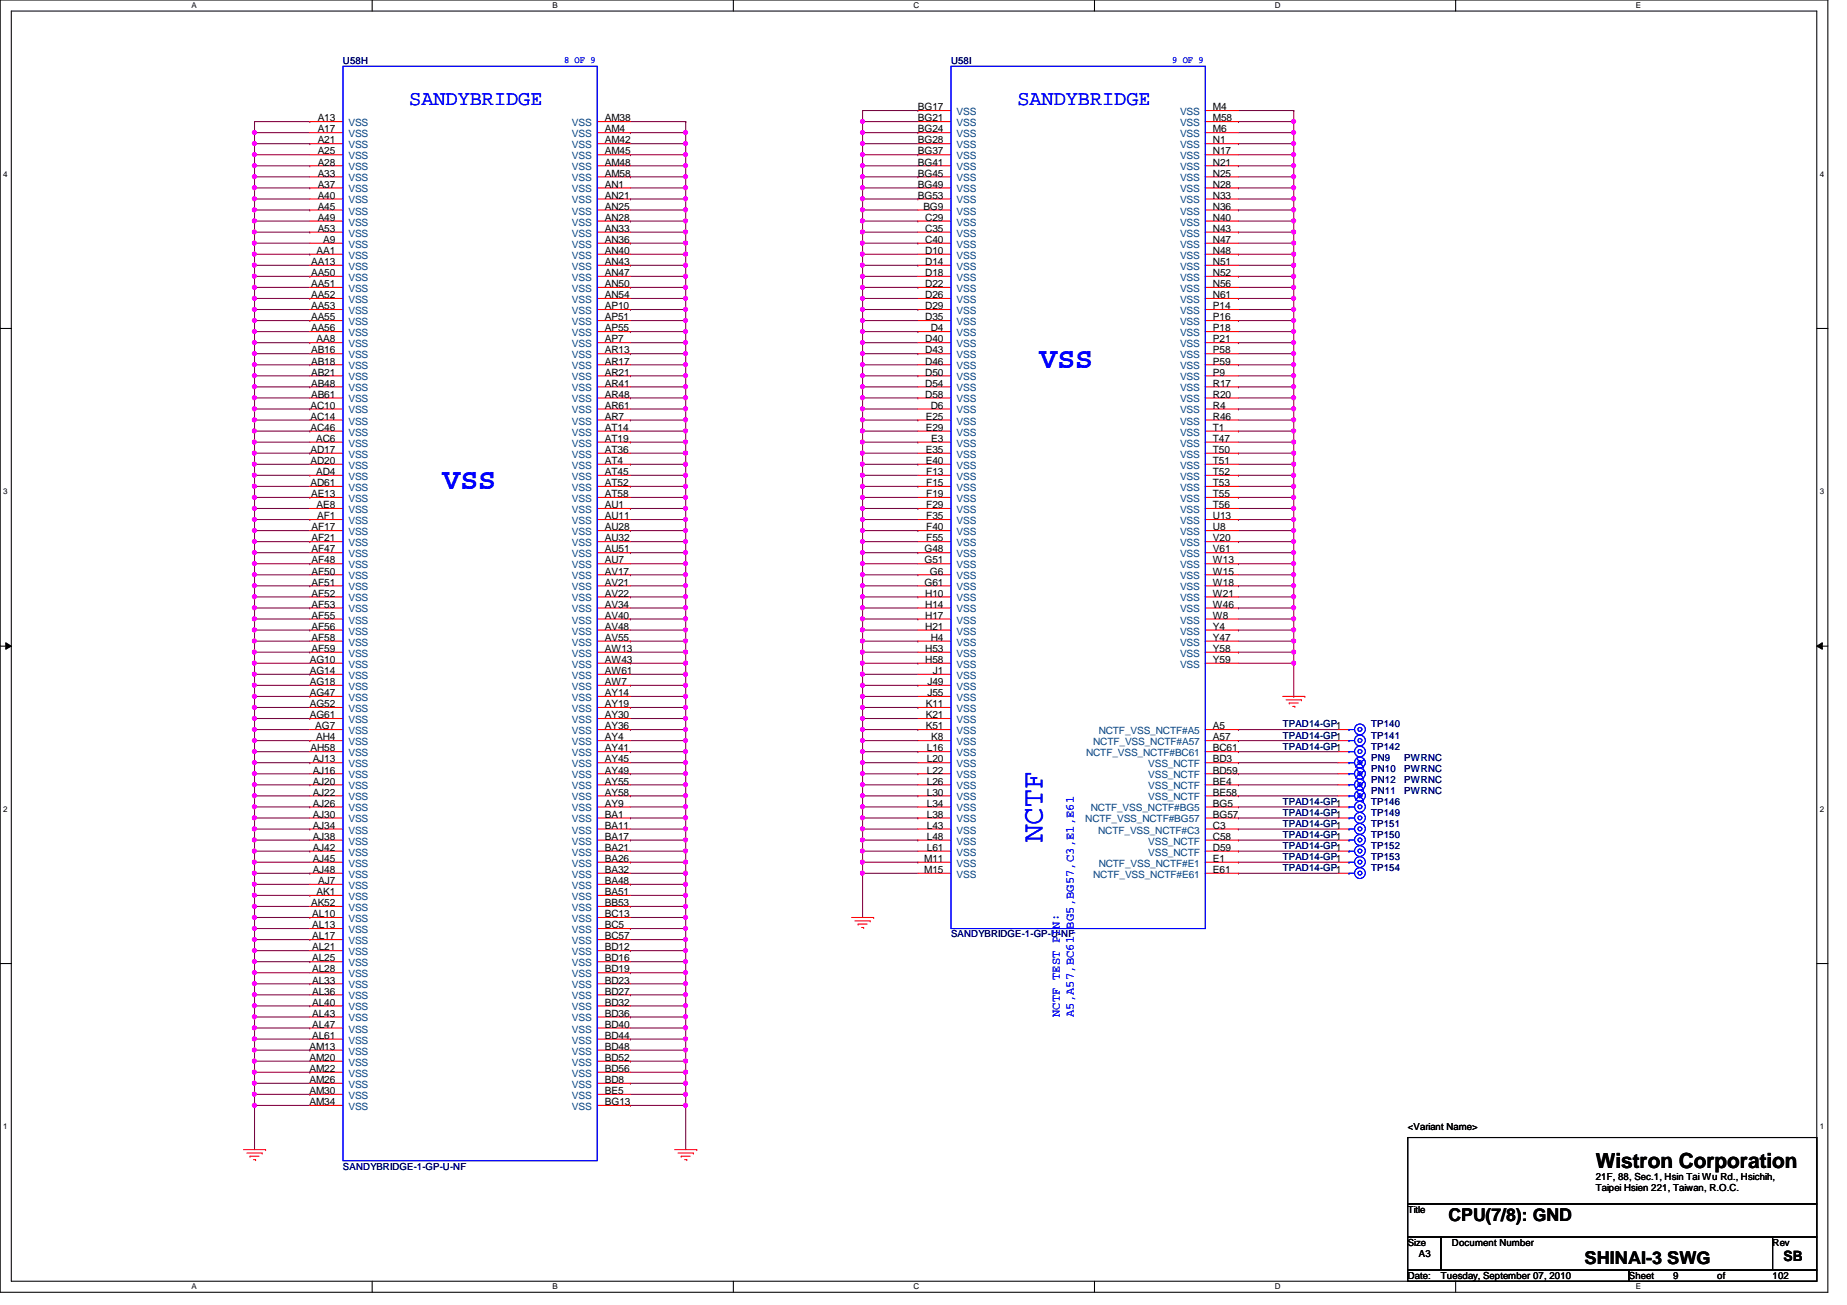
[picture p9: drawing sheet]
<svg xmlns="http://www.w3.org/2000/svg" width="297mm" height="210mm" viewBox="0 0 297 210" stroke-linecap="round" stroke-linejoin="round" font-family="sans-serif">
<defs><g id="words">
<g font-size="4.8" fill="#00f">
<text x="167.2" y="59.1">VSS</text>
<text x="71.2" y="78.7">VSS</text>
<text x="167.7" y="135.5" transform="rotate(-90 167.7 135.5)">NCTF</text>
</g>
<g font-size="3.3" fill="#00f">
<text x="65.8" y="16.9">SANDYBRIDGE</text>
<text x="163.6" y="16.9">SANDYBRIDGE</text>
</g>
<text font-size="3.3" x="256.6" y="187.9">Wistron Corporation</text>
<g font-size="2.8">
<text x="233" y="196.4">CPU(7/8): GND</text>
<text x="254.8" y="203.4">SHINAI-3 SWG</text>
</g>
<text font-size="2.3" x="286.8" y="202.9">SB</text>
<g font-size="1.9" fill="#00f">
<text x="170.4" y="163.6" transform="rotate(-90 170.4 163.6)">NCTF TEST PIN:</text>
<text x="172.7" y="163.6" transform="rotate(-90 172.7 163.6)">A5,A57,BC61,BG5,BG57,C3,E1,E61</text>
</g>
<g font-size="1.6" fill="#000080">
<text x="55.2" y="10.3">U58H</text>
<text x="152.9" y="10.3">U58I</text>
<text x="206.3" y="117">TPAD14-GP1</text>
<text x="206.3" y="118.8">TPAD14-GP1</text>
<text x="220.5" y="117">TP140</text>
<text x="220.5" y="118.8">TP141</text>
<text x="206.3" y="120.6">TPAD14-GP1</text>
<text x="220.5" y="122.3">PN9</text>
<text x="220.5" y="124.1">PN10</text>
<text x="220.5" y="125.9">PN12</text>
<text x="220.5" y="120.6">TP142</text>
<text x="225.8" y="122.3">PWRNC</text>
<text x="225.8" y="124.1">PWRNC</text>
<text x="225.8" y="125.9">PWRNC</text>
<text x="206.3" y="129.5">TPAD14-GP1</text>
<text x="206.3" y="131.2">TPAD14-GP1</text>
<text x="220.5" y="129.5">TP146</text>
<text x="220.5" y="127.7">PN11</text>
<text x="220.5" y="131.2">TP149</text>
<text x="225.8" y="127.7">PWRNC</text>
<text x="206.3" y="136.6">TPAD14-GP1</text>
<text x="206.3" y="133">TPAD14-GP1</text>
<text x="206.3" y="134.8">TPAD14-GP1</text>
<text x="220.5" y="136.6">TP152</text>
<text x="220.5" y="133">TP151</text>
<text x="220.5" y="134.8">TP150</text>
<text x="206.3" y="140.1">TPAD14-GP1</text>
<text x="206.3" y="138.3">TPAD14-GP1</text>
<text x="220.5" y="140.1">TP154</text>
<text x="220.5" y="138.3">TP153</text>
<text x="152.9" y="150.8">SANDYBRIDGE-1-GP-U-NF</text>
<text x="55.2" y="188.1">SANDYBRIDGE-1-GP-U-NF</text>
</g>
<g font-size="1.6" fill="#00f">
<text x="90.7" y="10.1">8 OF 9</text>
<text x="188.5" y="10.1">9 OF 9</text>
</g>
<g font-size="1.6">
<text x="147.6" y="17.7">BG17</text>
<text x="195.1" y="17.7">M4</text>
<text x="51.1" y="19.5">A13</text>
<text x="51.1" y="21.3">A17</text>
<text x="51.1" y="23.1">A21</text>
<text x="97.3" y="19.5">AM38</text>
<text x="97.3" y="21.3">AM4</text>
<text x="97.3" y="23.1">AM42</text>
<text x="147.6" y="19.5">BG21</text>
<text x="147.6" y="21.3">BG24</text>
<text x="147.6" y="23.1">BG28</text>
<text x="195.1" y="19.5">M58</text>
<text x="195.1" y="21.3">M6</text>
<text x="195.1" y="23.1">N1</text>
<text x="51.1" y="24.8">A25</text>
<text x="51.1" y="26.6">A28</text>
<text x="51.1" y="28.4">A33</text>
<text x="97.3" y="24.8">AM45</text>
<text x="97.3" y="26.6">AM48</text>
<text x="97.3" y="28.4">AM58</text>
<text x="147.6" y="24.8">BG37</text>
<text x="147.6" y="26.6">BG41</text>
<text x="147.6" y="28.4">BG45</text>
<text x="195.1" y="24.8">N17</text>
<text x="195.1" y="26.6">N21</text>
<text x="195.1" y="28.4">N25</text>
<text x="51.1" y="30.2">A37</text>
<text x="51.1" y="32">A40</text>
<text x="51.1" y="33.7">A45</text>
<text x="51.1" y="35.5">A49</text>
<text x="97.3" y="30.2">AN1</text>
<text x="97.3" y="32">AN21</text>
<text x="97.3" y="33.7">AN25</text>
<text x="97.3" y="35.5">AN28</text>
<text x="147.6" y="30.2">BG49</text>
<text x="147.6" y="32">BG53</text>
<text x="148.5" y="33.7">BG9</text>
<text x="148.8" y="35.5">C29</text>
<text x="195.1" y="30.2">N28</text>
<text x="195.1" y="32">N33</text>
<text x="195.1" y="33.7">N36</text>
<text x="195.1" y="35.5">N40</text>
<text x="50.9" y="40.9">AA1</text>
<text x="51.1" y="37.3">A53</text>
<text x="52" y="39.1">A9</text>
<text x="97.3" y="37.3">AN33</text>
<text x="97.3" y="39.1">AN36</text>
<text x="97.3" y="40.9">AN40</text>
<text x="148.8" y="37.3">C35</text>
<text x="148.8" y="39.1">C40</text>
<text x="148.8" y="40.9">D10</text>
<text x="195.1" y="37.3">N43</text>
<text x="195.1" y="39.1">N47</text>
<text x="195.1" y="40.9">N48</text>
<text x="50" y="42.6">AA13</text>
<text x="50" y="44.4">AA50</text>
<text x="50" y="46.2">AA51</text>
<text x="50" y="48">AA52</text>
<text x="97.3" y="42.6">AN43</text>
<text x="97.3" y="44.4">AN47</text>
<text x="97.3" y="46.2">AN50</text>
<text x="97.3" y="48">AN54</text>
<text x="148.8" y="42.6">D14</text>
<text x="148.8" y="44.4">D18</text>
<text x="148.8" y="46.2">D22</text>
<text x="148.8" y="48">D26</text>
<text x="195.1" y="42.6">N51</text>
<text x="195.1" y="44.4">N52</text>
<text x="195.1" y="46.2">N56</text>
<text x="195.1" y="48">N61</text>
<text x="50" y="49.7">AA53</text>
<text x="50" y="51.5">AA55</text>
<text x="50" y="53.3">AA56</text>
<text x="97.3" y="49.7">AP10</text>
<text x="97.3" y="51.5">AP51</text>
<text x="97.3" y="53.3">AP55</text>
<text x="148.8" y="49.7">D29</text>
<text x="148.8" y="51.5">D35</text>
<text x="149.7" y="53.3">D4</text>
<text x="195.1" y="49.7">P14</text>
<text x="195.1" y="51.5">P16</text>
<text x="195.1" y="53.3">P18</text>
<text x="50" y="56.9">AB16</text>
<text x="50" y="58.6">AB18</text>
<text x="50.9" y="55.1">AA8</text>
<text x="97.3" y="55.1">AP7</text>
<text x="97.3" y="56.9">AR13</text>
<text x="97.3" y="58.6">AR17</text>
<text x="148.8" y="55.1">D40</text>
<text x="148.8" y="56.9">D43</text>
<text x="148.8" y="58.6">D46</text>
<text x="195.1" y="55.1">P21</text>
<text x="195.1" y="56.9">P58</text>
<text x="195.1" y="58.6">P59</text>
<text x="50" y="65.7">AC10</text>
<text x="50" y="60.4">AB21</text>
<text x="50" y="62.2">AB48</text>
<text x="50" y="64">AB61</text>
<text x="97.3" y="60.4">AR21</text>
<text x="97.3" y="62.2">AR41</text>
<text x="97.3" y="64">AR48</text>
<text x="97.3" y="65.7">AR61</text>
<text x="148.8" y="60.4">D50</text>
<text x="148.8" y="62.2">D54</text>
<text x="148.8" y="64">D58</text>
<text x="149.7" y="65.7">D6</text>
<text x="195.1" y="60.4">P9</text>
<text x="195.1" y="62.2">R17</text>
<text x="195.1" y="64">R20</text>
<text x="195.1" y="65.7">R4</text>
<text x="50" y="67.5">AC14</text>
<text x="50" y="69.3">AC46</text>
<text x="50.8" y="71.1">AC6</text>
<text x="97.3" y="67.5">AR7</text>
<text x="97.3" y="69.3">AT14</text>
<text x="97.3" y="71.1">AT19</text>
<text x="148.9" y="67.5">E25</text>
<text x="148.9" y="69.3">E29</text>
<text x="149.8" y="71.1">E3</text>
<text x="195.1" y="67.5">R46</text>
<text x="195.1" y="69.3">T1</text>
<text x="195.1" y="71.1">T47</text>
<text x="50" y="72.9">AD17</text>
<text x="50" y="74.6">AD20</text>
<text x="50.8" y="76.4">AD4</text>
<text x="97.3" y="72.9">AT36</text>
<text x="97.3" y="74.6">AT4</text>
<text x="97.3" y="76.4">AT45</text>
<text x="148.9" y="72.9">E35</text>
<text x="148.9" y="74.6">E40</text>
<text x="149" y="76.4">F13</text>
<text x="195.1" y="72.9">T50</text>
<text x="195.1" y="74.6">T51</text>
<text x="195.1" y="76.4">T52</text>
<text x="50" y="78.2">AD61</text>
<text x="50" y="80">AE13</text>
<text x="50.9" y="81.7">AE8</text>
<text x="51" y="83.5">AF1</text>
<text x="97.3" y="78.2">AT52</text>
<text x="97.3" y="80">AT58</text>
<text x="97.3" y="81.7">AU1</text>
<text x="97.3" y="83.5">AU11</text>
<text x="149" y="78.2">F15</text>
<text x="149" y="80">F19</text>
<text x="149" y="81.7">F29</text>
<text x="149" y="83.5">F35</text>
<text x="195.1" y="78.2">T53</text>
<text x="195.1" y="80">T55</text>
<text x="195.1" y="81.7">T56</text>
<text x="195.1" y="83.5">U13</text>
<text x="50.1" y="85.3">AF17</text>
<text x="50.1" y="87.1">AF21</text>
<text x="50.1" y="88.9">AF47</text>
<text x="97.3" y="85.3">AU28</text>
<text x="97.3" y="87.1">AU32</text>
<text x="97.3" y="88.9">AU51</text>
<text x="148.7" y="88.9">G48</text>
<text x="149" y="85.3">F40</text>
<text x="149" y="87.1">F55</text>
<text x="195.1" y="85.3">U8</text>
<text x="195.1" y="87.1">V20</text>
<text x="195.1" y="88.9">V61</text>
<text x="50.1" y="90.6">AF48</text>
<text x="50.1" y="92.4">AF50</text>
<text x="50.1" y="94.2">AF51</text>
<text x="50.1" y="96">AF52</text>
<text x="97.3" y="90.6">AU7</text>
<text x="97.3" y="92.4">AV17</text>
<text x="97.3" y="94.2">AV21</text>
<text x="97.3" y="96">AV22</text>
<text x="148.7" y="90.6">G51</text>
<text x="148.7" y="94.2">G61</text>
<text x="148.8" y="96">H10</text>
<text x="149.6" y="92.4">G6</text>
<text x="195.1" y="90.6">W13</text>
<text x="195.1" y="92.4">W15</text>
<text x="195.1" y="94.2">W18</text>
<text x="195.1" y="96">W21</text>
<text x="50.1" y="97.7">AF53</text>
<text x="50.1" y="99.5">AF55</text>
<text x="50.1" y="101.3">AF56</text>
<text x="97.3" y="97.7">AV34</text>
<text x="97.3" y="99.5">AV40</text>
<text x="97.3" y="101.3">AV48</text>
<text x="148.8" y="97.7">H14</text>
<text x="148.8" y="99.5">H17</text>
<text x="148.8" y="101.3">H21</text>
<text x="195.1" y="97.7">W46</text>
<text x="195.1" y="99.5">W8</text>
<text x="195.1" y="101.3">Y4</text>
<text x="49.8" y="106.6">AG10</text>
<text x="50.1" y="103.1">AF58</text>
<text x="50.1" y="104.9">AF59</text>
<text x="97.3" y="103.1">AV55</text>
<text x="97.3" y="104.9">AW13</text>
<text x="97.3" y="106.6">AW43</text>
<text x="148.8" y="104.9">H53</text>
<text x="148.8" y="106.6">H58</text>
<text x="149.7" y="103.1">H4</text>
<text x="195.1" y="103.1">Y47</text>
<text x="195.1" y="104.9">Y58</text>
<text x="195.1" y="106.6">Y59</text>
<text x="49.8" y="108.4">AG14</text>
<text x="49.8" y="110.2">AG18</text>
<text x="49.8" y="112">AG47</text>
<text x="49.8" y="113.7">AG52</text>
<text x="97.3" y="108.4">AW61</text>
<text x="97.3" y="110.2">AW7</text>
<text x="97.3" y="112">AY14</text>
<text x="97.3" y="113.7">AY19</text>
<text x="148.9" y="113.7">K11</text>
<text x="149.1" y="110.2">J49</text>
<text x="149.1" y="112">J55</text>
<text x="150" y="108.4">J1</text>
<text x="49.8" y="115.5">AG61</text>
<text x="50.7" y="117.3">AG7</text>
<text x="50.8" y="119.1">AH4</text>
<text x="97.3" y="115.5">AY30</text>
<text x="97.3" y="117.3">AY36</text>
<text x="97.3" y="119.1">AY4</text>
<text x="148.9" y="115.5">K21</text>
<text x="148.9" y="117.3">K51</text>
<text x="149.8" y="119.1">K8</text>
<text x="195.1" y="117.3">A5</text>
<text x="195.1" y="119.1">A57</text>
<text x="50" y="120.9">AH58</text>
<text x="50.3" y="122.6">AJ13</text>
<text x="50.3" y="124.4">AJ16</text>
<text x="97.3" y="120.9">AY41</text>
<text x="97.3" y="122.6">AY45</text>
<text x="97.3" y="124.4">AY49</text>
<text x="149.1" y="120.9">L16</text>
<text x="149.1" y="122.6">L20</text>
<text x="149.1" y="124.4">L22</text>
<text x="195.1" y="120.9">BC61</text>
<text x="195.1" y="122.6">BD3</text>
<text x="195.1" y="124.4">BD59</text>
<text x="50.3" y="126.2">AJ20</text>
<text x="50.3" y="128">AJ22</text>
<text x="50.3" y="129.8">AJ26</text>
<text x="50.3" y="131.5">AJ30</text>
<text x="97.3" y="126.2">AY55</text>
<text x="97.3" y="128">AY58</text>
<text x="97.3" y="129.8">AY9</text>
<text x="97.3" y="131.5">BA1</text>
<text x="149.1" y="126.2">L26</text>
<text x="149.1" y="128">L30</text>
<text x="149.1" y="129.8">L34</text>
<text x="149.1" y="131.5">L38</text>
<text x="195.1" y="126.2">BE4</text>
<text x="195.1" y="128">BE58</text>
<text x="195.1" y="129.8">BG5</text>
<text x="195.1" y="131.5">BG57</text>
<text x="50.3" y="133.3">AJ34</text>
<text x="50.3" y="135.1">AJ38</text>
<text x="50.3" y="136.9">AJ42</text>
<text x="97.3" y="133.3">BA11</text>
<text x="97.3" y="135.1">BA17</text>
<text x="97.3" y="136.9">BA21</text>
<text x="149.1" y="133.3">L43</text>
<text x="149.1" y="135.1">L48</text>
<text x="149.1" y="136.9">L61</text>
<text x="195.1" y="133.3">C3</text>
<text x="195.1" y="135.1">C58</text>
<text x="195.1" y="136.9">D59</text>
<text x="50.3" y="138.6">AJ45</text>
<text x="50.3" y="140.4">AJ48</text>
<text x="50.9" y="144">AK1</text>
<text x="51.2" y="142.2">AJ7</text>
<text x="97.3" y="138.6">BA26</text>
<text x="97.3" y="140.4">BA32</text>
<text x="97.3" y="142.2">BA48</text>
<text x="97.3" y="144">BA51</text>
<text x="148.6" y="138.6">M11</text>
<text x="148.6" y="140.4">M15</text>
<text x="195.1" y="138.6">E1</text>
<text x="195.1" y="140.4">E61</text>
<text x="50" y="145.8">AK52</text>
<text x="50.2" y="147.5">AL10</text>
<text x="50.2" y="149.3">AL13</text>
<text x="97.3" y="145.8">BB53</text>
<text x="97.3" y="147.5">BC13</text>
<text x="97.3" y="149.3">BC5</text>
<text x="50.2" y="151.1">AL17</text>
<text x="50.2" y="152.9">AL21</text>
<text x="50.2" y="154.6">AL25</text>
<text x="97.3" y="151.1">BC57</text>
<text x="97.3" y="152.9">BD12</text>
<text x="97.3" y="154.6">BD16</text>
<text x="50.2" y="156.4">AL28</text>
<text x="50.2" y="158.2">AL33</text>
<text x="50.2" y="160">AL36</text>
<text x="50.2" y="161.8">AL40</text>
<text x="97.3" y="156.4">BD19</text>
<text x="97.3" y="158.2">BD23</text>
<text x="97.3" y="160">BD27</text>
<text x="97.3" y="161.8">BD32</text>
<text x="50.2" y="163.5">AL43</text>
<text x="50.2" y="165.3">AL47</text>
<text x="50.2" y="167.1">AL61</text>
<text x="97.3" y="163.5">BD36</text>
<text x="97.3" y="165.3">BD40</text>
<text x="97.3" y="167.1">BD44</text>
<text x="49.8" y="168.9">AM13</text>
<text x="49.8" y="170.6">AM20</text>
<text x="49.8" y="172.4">AM22</text>
<text x="97.3" y="168.9">BD48</text>
<text x="97.3" y="170.6">BD52</text>
<text x="97.3" y="172.4">BD56</text>
<text x="49.8" y="174.2">AM26</text>
<text x="49.8" y="176">AM30</text>
<text x="49.8" y="177.8">AM34</text>
<text x="97.3" y="174.2">BD8</text>
<text x="97.3" y="176">BE5</text>
<text x="97.3" y="177.8">BG13</text>
<text x="226.4" y="181.7">&lt;Variant Name&gt;</text>
<text x="256.6" y="189.7">21F, 88, Sec.1, Hsin Tai Wu Rd., Hsichih,</text>
<text x="256.6" y="191.6">Taipei Hsien 221, Taiwan, R.O.C.</text>
<text x="226.4" y="195.1">Title</text>
<text x="226.4" y="200.4">Size</text>
<text x="228.2" y="202.2">A3</text>
<text x="233.5" y="200.4">Document Number</text>
<text x="285.1" y="200.4">Rev</text>
<text x="226.4" y="205.7">Date:</text>
<text x="231.7" y="205.7">Tuesday, September 07, 2010</text>
<text x="262" y="205.7">Sheet</text>
<text x="269.1" y="205.7">9</text>
<text x="276.2" y="205.7">of</text>
<text x="285.1" y="205.7">102</text>
</g>
<g font-size="1.6" fill="#004080">
<text x="56" y="20.3">VSS</text>
<text x="56" y="22.1">VSS</text>
<text x="56" y="23.8">VSS</text>
<text x="92" y="20.3">VSS</text>
<text x="92" y="22.1">VSS</text>
<text x="92" y="23.8">VSS</text>
<text x="153.8" y="18.5">VSS</text>
<text x="153.8" y="20.3">VSS</text>
<text x="153.8" y="22.1">VSS</text>
<text x="153.8" y="23.8">VSS</text>
<text x="189.8" y="18.5">VSS</text>
<text x="189.8" y="20.3">VSS</text>
<text x="189.8" y="22.1">VSS</text>
<text x="189.8" y="23.8">VSS</text>
<text x="56" y="25.6">VSS</text>
<text x="56" y="27.4">VSS</text>
<text x="56" y="29.2">VSS</text>
<text x="92" y="25.6">VSS</text>
<text x="92" y="27.4">VSS</text>
<text x="92" y="29.2">VSS</text>
<text x="153.8" y="25.6">VSS</text>
<text x="153.8" y="27.4">VSS</text>
<text x="153.8" y="29.2">VSS</text>
<text x="189.8" y="25.6">VSS</text>
<text x="189.8" y="27.4">VSS</text>
<text x="189.8" y="29.2">VSS</text>
<text x="56" y="30.9">VSS</text>
<text x="56" y="32.7">VSS</text>
<text x="56" y="34.5">VSS</text>
<text x="92" y="30.9">VSS</text>
<text x="92" y="32.7">VSS</text>
<text x="92" y="34.5">VSS</text>
<text x="153.8" y="30.9">VSS</text>
<text x="153.8" y="32.7">VSS</text>
<text x="153.8" y="34.5">VSS</text>
<text x="189.8" y="30.9">VSS</text>
<text x="189.8" y="32.7">VSS</text>
<text x="189.8" y="34.5">VSS</text>
<text x="56" y="36.3">VSS</text>
<text x="56" y="38.1">VSS</text>
<text x="56" y="39.8">VSS</text>
<text x="56" y="41.6">VSS</text>
<text x="92" y="36.3">VSS</text>
<text x="92" y="38.1">VSS</text>
<text x="92" y="39.8">VSS</text>
<text x="92" y="41.6">VSS</text>
<text x="153.8" y="36.3">VSS</text>
<text x="153.8" y="38.1">VSS</text>
<text x="153.8" y="39.8">VSS</text>
<text x="153.8" y="41.6">VSS</text>
<text x="189.8" y="36.3">VSS</text>
<text x="189.8" y="38.1">VSS</text>
<text x="189.8" y="39.8">VSS</text>
<text x="189.8" y="41.6">VSS</text>
<text x="56" y="43.4">VSS</text>
<text x="56" y="45.2">VSS</text>
<text x="56" y="46.9">VSS</text>
<text x="92" y="43.4">VSS</text>
<text x="92" y="45.2">VSS</text>
<text x="92" y="46.9">VSS</text>
<text x="153.8" y="43.4">VSS</text>
<text x="153.8" y="45.2">VSS</text>
<text x="153.8" y="46.9">VSS</text>
<text x="189.8" y="43.4">VSS</text>
<text x="189.8" y="45.2">VSS</text>
<text x="189.8" y="46.9">VSS</text>
<text x="56" y="48.7">VSS</text>
<text x="56" y="50.5">VSS</text>
<text x="56" y="52.3">VSS</text>
<text x="92" y="48.7">VSS</text>
<text x="92" y="50.5">VSS</text>
<text x="92" y="52.3">VSS</text>
<text x="153.8" y="48.7">VSS</text>
<text x="153.8" y="50.5">VSS</text>
<text x="153.8" y="52.3">VSS</text>
<text x="189.8" y="50.5">VSS</text>
<text x="189.8" y="52.3">VSS</text>
<text x="189.8" y="48.7">VSS</text>
<text x="56" y="54.1">VSS</text>
<text x="56" y="55.8">VSS</text>
<text x="56" y="57.6">VSS</text>
<text x="56" y="59.4">VSS</text>
<text x="92" y="54.1">VSS</text>
<text x="92" y="55.8">VSS</text>
<text x="92" y="57.6">VSS</text>
<text x="92" y="59.4">VSS</text>
<text x="153.8" y="54.1">VSS</text>
<text x="153.8" y="55.8">VSS</text>
<text x="153.8" y="57.6">VSS</text>
<text x="153.8" y="59.4">VSS</text>
<text x="189.8" y="54.1">VSS</text>
<text x="189.8" y="55.8">VSS</text>
<text x="189.8" y="57.6">VSS</text>
<text x="189.8" y="59.4">VSS</text>
<text x="56" y="61.2">VSS</text>
<text x="56" y="62.9">VSS</text>
<text x="56" y="64.7">VSS</text>
<text x="92" y="61.2">VSS</text>
<text x="92" y="62.9">VSS</text>
<text x="92" y="64.7">VSS</text>
<text x="153.8" y="61.2">VSS</text>
<text x="153.8" y="62.9">VSS</text>
<text x="153.8" y="64.7">VSS</text>
<text x="189.8" y="61.2">VSS</text>
<text x="189.8" y="62.9">VSS</text>
<text x="189.8" y="64.7">VSS</text>
<text x="56" y="66.5">VSS</text>
<text x="56" y="68.3">VSS</text>
<text x="56" y="70.1">VSS</text>
<text x="56" y="71.8">VSS</text>
<text x="92" y="66.5">VSS</text>
<text x="92" y="68.3">VSS</text>
<text x="92" y="70.1">VSS</text>
<text x="92" y="71.8">VSS</text>
<text x="153.8" y="66.5">VSS</text>
<text x="153.8" y="68.3">VSS</text>
<text x="153.8" y="70.1">VSS</text>
<text x="153.8" y="71.8">VSS</text>
<text x="189.8" y="66.5">VSS</text>
<text x="189.8" y="68.3">VSS</text>
<text x="189.8" y="70.1">VSS</text>
<text x="189.8" y="71.8">VSS</text>
<text x="56" y="73.6">VSS</text>
<text x="56" y="75.4">VSS</text>
<text x="56" y="77.2">VSS</text>
<text x="92" y="73.6">VSS</text>
<text x="92" y="75.4">VSS</text>
<text x="92" y="77.2">VSS</text>
<text x="153.8" y="73.6">VSS</text>
<text x="153.8" y="75.4">VSS</text>
<text x="153.8" y="77.2">VSS</text>
<text x="189.8" y="73.6">VSS</text>
<text x="189.8" y="75.4">VSS</text>
<text x="189.8" y="77.2">VSS</text>
<text x="56" y="79">VSS</text>
<text x="56" y="80.7">VSS</text>
<text x="56" y="82.5">VSS</text>
<text x="92" y="79">VSS</text>
<text x="92" y="80.7">VSS</text>
<text x="92" y="82.5">VSS</text>
<text x="153.8" y="79">VSS</text>
<text x="153.8" y="80.7">VSS</text>
<text x="153.8" y="82.5">VSS</text>
<text x="189.8" y="79">VSS</text>
<text x="189.8" y="80.7">VSS</text>
<text x="189.8" y="82.5">VSS</text>
<text x="56" y="84.3">VSS</text>
<text x="56" y="86.1">VSS</text>
<text x="56" y="87.8">VSS</text>
<text x="56" y="89.6">VSS</text>
<text x="92" y="84.3">VSS</text>
<text x="92" y="86.1">VSS</text>
<text x="92" y="87.8">VSS</text>
<text x="92" y="89.6">VSS</text>
<text x="153.8" y="84.3">VSS</text>
<text x="153.8" y="86.1">VSS</text>
<text x="153.8" y="87.8">VSS</text>
<text x="153.8" y="89.6">VSS</text>
<text x="189.8" y="84.3">VSS</text>
<text x="189.8" y="86.1">VSS</text>
<text x="189.8" y="87.8">VSS</text>
<text x="189.8" y="89.6">VSS</text>
<text x="56" y="91.4">VSS</text>
<text x="56" y="93.2">VSS</text>
<text x="56" y="95">VSS</text>
<text x="92" y="91.4">VSS</text>
<text x="92" y="93.2">VSS</text>
<text x="92" y="95">VSS</text>
<text x="153.8" y="91.4">VSS</text>
<text x="153.8" y="93.2">VSS</text>
<text x="153.8" y="95">VSS</text>
<text x="189.8" y="91.4">VSS</text>
<text x="189.8" y="93.2">VSS</text>
<text x="189.8" y="95">VSS</text>
<text x="56" y="96.7">VSS</text>
<text x="56" y="98.5">VSS</text>
<text x="56" y="100.3">VSS</text>
<text x="92" y="96.7">VSS</text>
<text x="92" y="98.5">VSS</text>
<text x="92" y="100.3">VSS</text>
<text x="153.8" y="96.7">VSS</text>
<text x="153.8" y="98.5">VSS</text>
<text x="153.8" y="100.3">VSS</text>
<text x="189.8" y="96.7">VSS</text>
<text x="189.8" y="98.5">VSS</text>
<text x="189.8" y="100.3">VSS</text>
<text x="56" y="102.1">VSS</text>
<text x="56" y="103.8">VSS</text>
<text x="56" y="105.6">VSS</text>
<text x="56" y="107.4">VSS</text>
<text x="92" y="102.1">VSS</text>
<text x="92" y="103.8">VSS</text>
<text x="92" y="105.6">VSS</text>
<text x="92" y="107.4">VSS</text>
<text x="153.8" y="102.1">VSS</text>
<text x="153.8" y="103.8">VSS</text>
<text x="153.8" y="105.6">VSS</text>
<text x="153.8" y="107.4">VSS</text>
<text x="189.8" y="102.1">VSS</text>
<text x="189.8" y="103.8">VSS</text>
<text x="189.8" y="105.6">VSS</text>
<text x="189.8" y="107.4">VSS</text>
<text x="56" y="109.2">VSS</text>
<text x="56" y="111">VSS</text>
<text x="56" y="112.7">VSS</text>
<text x="92" y="109.2">VSS</text>
<text x="92" y="111">VSS</text>
<text x="92" y="112.7">VSS</text>
<text x="153.8" y="109.2">VSS</text>
<text x="153.8" y="111">VSS</text>
<text x="153.8" y="112.7">VSS</text>
<text x="56" y="114.5">VSS</text>
<text x="56" y="116.3">VSS</text>
<text x="56" y="118.1">VSS</text>
<text x="56" y="119.8">VSS</text>
<text x="92" y="114.5">VSS</text>
<text x="92" y="116.3">VSS</text>
<text x="92" y="118.1">VSS</text>
<text x="92" y="119.8">VSS</text>
<text x="153.8" y="114.5">VSS</text>
<text x="153.8" y="116.3">VSS</text>
<text x="153.8" y="118.1">VSS</text>
<text x="153.8" y="119.8">VSS</text>
<text x="175.8" y="119.8">NCTF_VSS_NCTF#A57</text>
<text x="176.7" y="118.1">NCTF_VSS_NCTF#A5</text>
<text x="56" y="121.6">VSS</text>
<text x="56" y="123.4">VSS</text>
<text x="56" y="125.2">VSS</text>
<text x="92" y="121.6">VSS</text>
<text x="92" y="123.4">VSS</text>
<text x="92" y="125.2">VSS</text>
<text x="153.8" y="121.6">VSS</text>
<text x="153.8" y="123.4">VSS</text>
<text x="153.8" y="125.2">VSS</text>
<text x="174.7" y="121.6">NCTF_VSS_NCTF#BC61</text>
<text x="184.7" y="123.4">VSS_NCTF</text>
<text x="184.7" y="125.2">VSS_NCTF</text>
<text x="56" y="127">VSS</text>
<text x="56" y="128.7">VSS</text>
<text x="56" y="130.5">VSS</text>
<text x="92" y="127">VSS</text>
<text x="92" y="128.7">VSS</text>
<text x="92" y="130.5">VSS</text>
<text x="153.8" y="127">VSS</text>
<text x="153.8" y="128.7">VSS</text>
<text x="153.8" y="130.5">VSS</text>
<text x="175.4" y="130.5">NCTF_VSS_NCTF#BG5</text>
<text x="184.7" y="127">VSS_NCTF</text>
<text x="184.7" y="128.7">VSS_NCTF</text>
<text x="56" y="132.3">VSS</text>
<text x="56" y="134.1">VSS</text>
<text x="56" y="135.8">VSS</text>
<text x="56" y="137.6">VSS</text>
<text x="92" y="132.3">VSS</text>
<text x="92" y="134.1">VSS</text>
<text x="92" y="135.8">VSS</text>
<text x="92" y="137.6">VSS</text>
<text x="153.8" y="132.3">VSS</text>
<text x="153.8" y="134.1">VSS</text>
<text x="153.8" y="135.8">VSS</text>
<text x="153.8" y="137.6">VSS</text>
<text x="174.5" y="132.3">NCTF_VSS_NCTF#BG57</text>
<text x="176.6" y="134.1">NCTF_VSS_NCTF#C3</text>
<text x="184.7" y="135.8">VSS_NCTF</text>
<text x="184.7" y="137.6">VSS_NCTF</text>
<text x="56" y="139.4">VSS</text>
<text x="56" y="141.2">VSS</text>
<text x="56" y="143">VSS</text>
<text x="92" y="139.4">VSS</text>
<text x="92" y="141.2">VSS</text>
<text x="92" y="143">VSS</text>
<text x="153.8" y="139.4">VSS</text>
<text x="153.8" y="141.2">VSS</text>
<text x="175.8" y="141.2">NCTF_VSS_NCTF#E61</text>
<text x="176.7" y="139.4">NCTF_VSS_NCTF#E1</text>
<text x="56" y="144.7">VSS</text>
<text x="56" y="146.5">VSS</text>
<text x="56" y="148.3">VSS</text>
<text x="92" y="144.7">VSS</text>
<text x="92" y="146.5">VSS</text>
<text x="92" y="148.3">VSS</text>
<text x="56" y="150.1">VSS</text>
<text x="56" y="151.8">VSS</text>
<text x="56" y="153.6">VSS</text>
<text x="56" y="155.4">VSS</text>
<text x="92" y="150.1">VSS</text>
<text x="92" y="151.8">VSS</text>
<text x="92" y="153.6">VSS</text>
<text x="92" y="155.4">VSS</text>
<text x="56" y="157.2">VSS</text>
<text x="56" y="159">VSS</text>
<text x="56" y="160.7">VSS</text>
<text x="92" y="157.2">VSS</text>
<text x="92" y="159">VSS</text>
<text x="92" y="160.7">VSS</text>
<text x="56" y="162.5">VSS</text>
<text x="56" y="164.3">VSS</text>
<text x="56" y="166.1">VSS</text>
<text x="56" y="167.9">VSS</text>
<text x="92" y="162.5">VSS</text>
<text x="92" y="164.3">VSS</text>
<text x="92" y="166.1">VSS</text>
<text x="92" y="167.9">VSS</text>
<text x="56" y="169.6">VSS</text>
<text x="56" y="171.4">VSS</text>
<text x="56" y="173.2">VSS</text>
<text x="92" y="169.6">VSS</text>
<text x="92" y="171.4">VSS</text>
<text x="92" y="173.2">VSS</text>
<text x="56" y="175">VSS</text>
<text x="56" y="176.7">VSS</text>
<text x="56" y="178.5">VSS</text>
<text x="92" y="175">VSS</text>
<text x="92" y="176.7">VSS</text>
<text x="92" y="178.5">VSS</text>
</g>
<g font-size="1.3">
<text x="30.8" y="1.3">A</text>
<text x="88.9" y="1.3">B</text>
<text x="146.9" y="1.3">C</text>
<text x="205" y="1.3">D</text>
<text x="263.1" y="1.3">E</text>
<text x=".5" y="28.4">4</text>
<text x="292.6" y="28.4">4</text>
<text x=".5" y="79.5">3</text>
<text x="292.6" y="79.5">3</text>
<text x=".5" y="130.6">2</text>
<text x="292.6" y="130.6">2</text>
<text x=".5" y="181.7">1</text>
<text x="292.6" y="181.7">1</text>
<text x="30.8" y="207.4">A</text>
<text x="88.9" y="207.4">B</text>
<text x="146.9" y="207.4">C</text>
<text x="205" y="207.4">D</text>
<text x="263.1" y="207.4">E</text>
</g>
</g></defs>
<path d="M0 0h294v207.9h-294zM1.8 1.8h290.4v204.3h-290.4z" fill="none" stroke="#000" stroke-width=".17"/>
<g fill="#fff">
<path d="M30.8 .2h.8v1.4h-.8z"/>
<path d="M30.8 206.2h.8v1.4h-.8z"/>
</g>
<path d="M59.9 0v1.8M59.9 206.1v1.8" fill="none" stroke="#000" stroke-width=".17"/>
<g fill="#fff">
<path d="M88.9 .2h.8v1.4h-.8z"/>
<path d="M88.9 206.2h.8v1.4h-.8z"/>
</g>
<path d="M117.9 0v1.8M117.9 206.1v1.8" fill="none" stroke="#000" stroke-width=".17"/>
<g fill="#fff">
<path d="M146.9 .2h.9v1.4h-.9z"/>
<path d="M146.9 206.2h.9v1.4h-.9z"/>
</g>
<path d="M176 0v1.8M176 206.1v1.8" fill="none" stroke="#000" stroke-width=".17"/>
<g fill="#fff">
<path d="M205 .2h.9v1.4h-.9z"/>
<path d="M205 206.2h.9v1.4h-.9z"/>
</g>
<path d="M234.1 0v1.8M234.1 206.1v1.8" fill="none" stroke="#000" stroke-width=".17"/>
<g fill="#fff">
<path d="M263.1 .2h.8v1.4h-.8z"/>
<path d="M263.1 206.2h.8v1.4h-.8z"/>
<path d="M.5 27.3h.7v1.4h-.7z"/>
<path d="M292.6 27.3h.7v1.4h-.7z"/>
<path d="M.5 78.4h.7v1.4h-.7z"/>
<path d="M292.6 78.4h.7v1.4h-.7z"/>
</g>
<path d="M0 52.8h1.8M292.2 52.8h1.8" fill="none" stroke="#000" stroke-width=".17"/>
<g fill="#fff">
<path d="M.5 129.5h.7v1.4h-.7z"/>
<path d="M292.6 129.5h.7v1.4h-.7z"/>
</g>
<path d="M0 103.9h1.8M292.2 103.9h1.8" fill="none" stroke="#000" stroke-width=".17"/>
<path d="M.9 103.4l.9 .5-.9 .5zM292.2 103.9l.9-.5v1z" fill="#000"/>
<path d="M.9 103.4l.9 .5-.9 .5zM292.2 103.9l.9-.5v1z" fill="none" stroke="#000" stroke-width=".16"/>
<g fill="#fff">
<path d="M.5 180.5h.7v1.4h-.7z"/>
<path d="M292.6 180.5h.7v1.4h-.7z"/>
</g>
<path d="M0 155h1.8M292.2 155h1.8" fill="none" stroke="#000" stroke-width=".17"/>
<path d="M40.9 177.8h.1M40.9 177.8v7.1" fill="none" stroke="#800040" stroke-width=".17"/>
<circle cx="40.9" cy="177.8" r=".32" fill="#f0f"/>
<circle cx="40.9" cy="177.8" r=".32" fill="none" stroke="#f0f" stroke-width=".17"/>
<path d="M40.9 177.8h.1M40.9 176h.1M40.9 174.2h.1M40.9 177.8h8.9M40.9 176v1.8M40.9 176h8.9M40.9 174.2h8.9M40.9 172.5h8.9M49.8 176h.1M49.8 172.5h.1" fill="none" stroke="#800040" stroke-width=".17"/>
<circle cx="40.9" cy="172.4" r=".32" fill="#f0f"/>
<circle cx="40.9" cy="172.4" r=".32" fill="none" stroke="#f0f" stroke-width=".17"/>
<path d="M40.9 167.1h.1M40.9 167.1h8.9" fill="none" stroke="#800040" stroke-width=".17"/>
<circle cx="40.9" cy="167.1" r=".32" fill="#f0f"/>
<circle cx="40.9" cy="167.1" r=".32" fill="none" stroke="#f0f" stroke-width=".17"/>
<g fill="none" stroke="#800040" stroke-width=".17">
<path d="M40.9 152.9h.1M40.9 158.2h8.9M40.9 152.9h8.9M49.8 158.2h.1M40.9 170.7h.1M40.9 160h.1M40.9 163.6h.1M40.9 165.4h8.9M40.9 170.7h8.9M40.9 168.9h8.9M40.9 160h8.9M40.9 163.6h8.9"/>
<path d="M40.9 161.8h8.9M49.8 165.4h.1M49.8 168.9h.1M49.8 161.8h.1"/>
</g>
<circle cx="40.9" cy="152.9" r=".32" fill="#f0f"/>
<circle cx="40.9" cy="152.9" r=".32" fill="none" stroke="#f0f" stroke-width=".17"/>
<g fill="none" stroke="#800040" stroke-width=".17">
<path d="M40.9 138.7h.1M40.9 138.7h8.9M40.9 145.8h.1M40.9 149.4h.1M40.9 156.5h.1M40.9 151.1h8.9M40.9 145.8h8.9M40.9 144h8.9M40.9 149.4h8.9M40.9 147.6h8.9M40.9 156.5h8.9M49.8 151.1h.1"/>
<path d="M49.8 144h.1M49.8 147.6h.1"/>
</g>
<circle cx="40.9" cy="138.7" r=".32" fill="#f0f"/>
<circle cx="40.9" cy="138.7" r=".32" fill="none" stroke="#f0f" stroke-width=".17"/>
<path d="M40.9 136.9h8.9M49.8 136.9h.1M40.9 142.2h.1M40.9 142.2h8.9M40.9 140.5h8.9M49.8 140.5h.1" fill="none" stroke="#800040" stroke-width=".17"/>
<circle cx="40.9" cy="140.4" r=".32" fill="#f0f"/>
<circle cx="40.9" cy="140.4" r=".32" fill="none" stroke="#f0f" stroke-width=".17"/>
<path d="M40.9 110.2h.1M40.9 110.2h8.9M40.9 108.5h8.9M49.8 108.5h.1M40.9 154.7h8.9M49.8 154.7h.1" fill="none" stroke="#800040" stroke-width=".17"/>
<circle cx="40.9" cy="108.4" r=".32" fill="#f0f"/>
<circle cx="40.9" cy="108.4" r=".32" fill="none" stroke="#f0f" stroke-width=".17"/>
<g fill="none" stroke="#800040" stroke-width=".17">
<path d="M40.9 96h.1M40.9 99.6h.1M40.9 96h8.9M40.9 94.2h8.9M40.9 99.6h8.9M49.8 94.2h.1M40.9 103.1h.1M40.9 106.7h.1M40.9 113.8h.1M40.9 103.1h8.9M40.9 101.3h8.9M40.9 106.7h8.9"/>
<path d="M40.9 104.9h8.9M40.9 113.8h8.9M49.8 101.3h.1M49.8 104.9h.1"/>
</g>
<circle cx="40.9" cy="99.5" r=".32" fill="#f0f"/>
<circle cx="40.9" cy="99.5" r=".32" fill="none" stroke="#f0f" stroke-width=".17"/>
<path d="M40.9 97.8h8.9M49.8 97.8h.1" fill="none" stroke="#800040" stroke-width=".17"/>
<circle cx="40.9" cy="97.8" r=".32" fill="#f0f"/>
<circle cx="40.9" cy="97.8" r=".32" fill="none" stroke="#f0f" stroke-width=".17"/>
<g fill="none" stroke="#800040" stroke-width=".17">
<path d="M40.9 112h8.9M49.8 112h.1M40.9 131.6h.1M40.9 124.5h.1M40.9 128h.1M40.9 131.6h8.9M40.9 129.8h8.9M40.9 124.5h8.9M40.9 122.7h8.9M40.9 128h8.9M40.9 126.2h8.9M49.8 129.8h.1"/>
<path d="M49.8 122.7h.1M49.8 126.2h.1"/>
</g>
<circle cx="40.9" cy="126.2" r=".32" fill="#f0f"/>
<circle cx="40.9" cy="126.2" r=".32" fill="none" stroke="#f0f" stroke-width=".17"/>
<path d="M40.9 135.1h.1M40.9 135.1h8.9" fill="none" stroke="#800040" stroke-width=".17"/>
<circle cx="40.9" cy="135.1" r=".32" fill="#f0f"/>
<circle cx="40.9" cy="135.1" r=".32" fill="none" stroke="#f0f" stroke-width=".17"/>
<g fill="none" stroke="#800040" stroke-width=".17">
<path d="M40.9 58.7h8.9M49.8 58.7h.1M40.9 67.6h.1M40.9 60.5h.1M40.9 64h.1M40.9 67.6h8.9M40.9 65.8h8.9M40.9 60.5h8.9M40.9 64h8.9M49.8 65.8h.1M40.9 117.3h.1M40.9 117.3h8.9"/>
<path d="M40.9 115.6h8.9M40.9 119.1h8.9M49.8 115.6h.1M49.8 119.1h.1M40.9 120.9h.1M40.9 120.9h8.9M40.9 133.3h8.9M49.8 133.3h.1"/>
</g>
<circle cx="40.9" cy="64" r=".32" fill="#f0f"/>
<circle cx="40.9" cy="64" r=".32" fill="none" stroke="#f0f" stroke-width=".17"/>
<path d="M40.9 53.3h.1M40.9 53.3h8.9M40.9 51.6h8.9M49.8 51.6h.1M40.9 71.1h.1M40.9 62.2h8.9M40.9 71.1h8.9M49.8 62.2h.1" fill="none" stroke="#800040" stroke-width=".17"/>
<circle cx="40.9" cy="51.5" r=".32" fill="#f0f"/>
<circle cx="40.9" cy="51.5" r=".32" fill="none" stroke="#f0f" stroke-width=".17"/>
<path d="M40.9 56.9h.1M40.9 56.9h8.9" fill="none" stroke="#800040" stroke-width=".17"/>
<circle cx="40.9" cy="56.9" r=".32" fill="#f0f"/>
<circle cx="40.9" cy="56.9" r=".32" fill="none" stroke="#f0f" stroke-width=".17"/>
<path d="M40.9 55.1h8.9M49.8 55.1h.1M40.9 69.3h8.9M49.8 69.3h.1" fill="none" stroke="#800040" stroke-width=".17"/>
<circle cx="40.9" cy="69.3" r=".32" fill="#f0f"/>
<circle cx="40.9" cy="69.3" r=".32" fill="none" stroke="#f0f" stroke-width=".17"/>
<path d="M40.9 88.9h.1M40.9 88.9h8.9" fill="none" stroke="#800040" stroke-width=".17"/>
<circle cx="40.9" cy="88.9" r=".32" fill="#f0f"/>
<circle cx="40.9" cy="88.9" r=".32" fill="none" stroke="#f0f" stroke-width=".17"/>
<path d="M40.9 81.8h.1M40.9 87.1h8.9M40.9 81.8h8.9M49.8 87.1h.1" fill="none" stroke="#800040" stroke-width=".17"/>
<circle cx="40.9" cy="81.8" r=".32" fill="#f0f"/>
<circle cx="40.9" cy="81.8" r=".32" fill="none" stroke="#f0f" stroke-width=".17"/>
<path d="M40.9 85.3h.1M40.9 80h8.9M40.9 85.3h8.9M49.8 80h.1" fill="none" stroke="#800040" stroke-width=".17"/>
<circle cx="40.9" cy="85.3" r=".32" fill="#f0f"/>
<circle cx="40.9" cy="85.3" r=".32" fill="none" stroke="#f0f" stroke-width=".17"/>
<path d="M40.9 74.7h.1M40.9 74.7h8.9M40.9 92.5h.1M40.9 83.6h8.9M40.9 92.5h8.9M49.8 83.6h.1" fill="none" stroke="#800040" stroke-width=".17"/>
<circle cx="40.9" cy="74.6" r=".32" fill="#f0f"/>
<circle cx="40.9" cy="74.6" r=".32" fill="none" stroke="#f0f" stroke-width=".17"/>
<path d="M40.9 72.9h8.9M49.8 72.9h.1" fill="none" stroke="#800040" stroke-width=".17"/>
<circle cx="40.9" cy="72.9" r=".32" fill="#f0f"/>
<circle cx="40.9" cy="72.9" r=".32" fill="none" stroke="#f0f" stroke-width=".17"/>
<path d="M40.9 24.9h.1M40.9 21.3h.1M40.9 24.9h8.9M40.9 23.1h8.9M40.9 21.3h8.9M49.8 23.1h.1M40.9 78.2h.1M40.9 78.2h8.9M40.9 76.5h8.9M49.8 76.5h.1M40.9 90.7h8.9M49.8 90.7h.1" fill="none" stroke="#800040" stroke-width=".17"/>
<circle cx="40.9" cy="21.3" r=".32" fill="#f0f"/>
<circle cx="40.9" cy="21.3" r=".32" fill="none" stroke="#f0f" stroke-width=".17"/>
<g fill="none" stroke="#800040" stroke-width=".17">
<path d="M40.9 19.6h8.9M49.8 19.6h.1M40.9 28.4h.1M40.9 39.1h.1M40.9 32h.1M40.9 28.4h8.9M40.9 26.7h8.9M40.9 39.1h8.9M40.9 37.3h8.9M40.9 32h8.9M49.8 26.7h.1M49.8 37.3h.1"/>
<path d="M40.9 46.2h.1M40.9 42.7h.1M40.9 49.8h.1M40.9 46.2h8.9M40.9 44.4h8.9M40.9 42.7h8.9M40.9 40.9h8.9M40.9 49.8h8.9M49.8 44.4h.1M49.8 40.9h.1"/>
</g>
<circle cx="40.9" cy="32" r=".32" fill="#f0f"/>
<circle cx="40.9" cy="32" r=".32" fill="none" stroke="#f0f" stroke-width=".17"/>
<path d="M40.9 19.6v1.7M40.9 35.6h.1M40.9 21.3h.1M40.9 30.2h8.9M40.9 35.6h8.9M40.9 33.8h8.9M49.8 30.2h.1M49.8 33.8h.1M40.9 48h8.9M49.8 48h.1M40.9 131.6h.1M40.9 129.8v1.8" fill="none" stroke="#800040" stroke-width=".17"/>
<circle cx="40.9" cy="131.5" r=".32" fill="#f0f"/>
<circle cx="40.9" cy="131.5" r=".32" fill="none" stroke="#f0f" stroke-width=".17"/>
<path d="M40.9 113.8h.1M40.9 112v1.8" fill="none" stroke="#800040" stroke-width=".17"/>
<circle cx="40.9" cy="113.8" r=".32" fill="#f0f"/>
<circle cx="40.9" cy="113.8" r=".32" fill="none" stroke="#f0f" stroke-width=".17"/>
<path d="M40.9 35.6h.1M40.9 33.8v1.8" fill="none" stroke="#800040" stroke-width=".17"/>
<circle cx="40.9" cy="35.5" r=".32" fill="#f0f"/>
<circle cx="40.9" cy="35.5" r=".32" fill="none" stroke="#f0f" stroke-width=".17"/>
<path d="M40.9 37.3h.1M40.9 35.6v1.7" fill="none" stroke="#800040" stroke-width=".17"/>
<circle cx="40.9" cy="37.3" r=".32" fill="#f0f"/>
<circle cx="40.9" cy="37.3" r=".32" fill="none" stroke="#f0f" stroke-width=".17"/>
<path d="M40.9 32h.1M40.9 33.8h.1M40.9 30.2v3.6" fill="none" stroke="#800040" stroke-width=".17"/>
<circle cx="40.9" cy="33.8" r=".32" fill="#f0f"/>
<circle cx="40.9" cy="33.8" r=".32" fill="none" stroke="#f0f" stroke-width=".17"/>
<path d="M40.9 51.6h.1M40.9 42.7h.1M40.9 40.9v1.8M40.9 49.8v1.8" fill="none" stroke="#800040" stroke-width=".17"/>
<circle cx="40.9" cy="42.6" r=".32" fill="#f0f"/>
<circle cx="40.9" cy="42.6" r=".32" fill="none" stroke="#f0f" stroke-width=".17"/>
<path d="M40.9 44.4h.1M40.9 42.7v1.7" fill="none" stroke="#800040" stroke-width=".17"/>
<circle cx="40.9" cy="44.4" r=".32" fill="#f0f"/>
<circle cx="40.9" cy="44.4" r=".32" fill="none" stroke="#f0f" stroke-width=".17"/>
<path d="M40.9 97.8h.1M40.9 96v1.8M40.9 103.1h.1M40.9 101.3v1.8" fill="none" stroke="#800040" stroke-width=".17"/>
<circle cx="40.9" cy="103.1" r=".32" fill="#f0f"/>
<circle cx="40.9" cy="103.1" r=".32" fill="none" stroke="#f0f" stroke-width=".17"/>
<path d="M40.9 165.4h.1M40.9 163.6v1.8" fill="none" stroke="#800040" stroke-width=".17"/>
<circle cx="40.9" cy="165.3" r=".32" fill="#f0f"/>
<circle cx="40.9" cy="165.3" r=".32" fill="none" stroke="#f0f" stroke-width=".17"/>
<path d="M40.9 158.2v1.8M40.9 160h.1" fill="none" stroke="#800040" stroke-width=".17"/>
<circle cx="40.9" cy="160" r=".32" fill="#f0f"/>
<circle cx="40.9" cy="160" r=".32" fill="none" stroke="#f0f" stroke-width=".17"/>
<path d="M40.9 161.8h.1M40.9 160v1.8" fill="none" stroke="#800040" stroke-width=".17"/>
<circle cx="40.9" cy="161.8" r=".32" fill="#f0f"/>
<circle cx="40.9" cy="161.8" r=".32" fill="none" stroke="#f0f" stroke-width=".17"/>
<path d="M40.9 170.7h.1M40.9 168.9v1.8" fill="none" stroke="#800040" stroke-width=".17"/>
<circle cx="40.9" cy="170.7" r=".32" fill="#f0f"/>
<circle cx="40.9" cy="170.7" r=".32" fill="none" stroke="#f0f" stroke-width=".17"/>
<path d="M40.9 172.5h.1M40.9 167.1h.1M40.9 168.9h.1M40.9 165.4v3.5M40.9 170.7v1.8" fill="none" stroke="#800040" stroke-width=".17"/>
<circle cx="40.9" cy="168.9" r=".32" fill="#f0f"/>
<circle cx="40.9" cy="168.9" r=".32" fill="none" stroke="#f0f" stroke-width=".17"/>
<path d="M40.9 174.2h.1M40.9 172.5v1.7" fill="none" stroke="#800040" stroke-width=".17"/>
<circle cx="40.9" cy="174.2" r=".32" fill="#f0f"/>
<circle cx="40.9" cy="174.2" r=".32" fill="none" stroke="#f0f" stroke-width=".17"/>
<path d="M40.9 176h.1M40.9 174.2v1.8" fill="none" stroke="#800040" stroke-width=".17"/>
<circle cx="40.9" cy="176" r=".32" fill="#f0f"/>
<circle cx="40.9" cy="176" r=".32" fill="none" stroke="#f0f" stroke-width=".17"/>
<path d="M40.9 119.1h.1M40.9 117.3v1.8M40.9 135.1h.1M40.9 133.3v1.8" fill="none" stroke="#800040" stroke-width=".17"/>
<circle cx="40.9" cy="119.1" r=".32" fill="#f0f"/>
<circle cx="40.9" cy="119.1" r=".32" fill="none" stroke="#f0f" stroke-width=".17"/>
<path d="M40.9 158.2h.1M40.9 156.5v1.7" fill="none" stroke="#800040" stroke-width=".17"/>
<circle cx="40.9" cy="158.2" r=".32" fill="#f0f"/>
<circle cx="40.9" cy="158.2" r=".32" fill="none" stroke="#f0f" stroke-width=".17"/>
<path d="M40.9 39.1h.1M40.9 37.3v1.8" fill="none" stroke="#800040" stroke-width=".17"/>
<circle cx="40.9" cy="39.1" r=".32" fill="#f0f"/>
<circle cx="40.9" cy="39.1" r=".32" fill="none" stroke="#f0f" stroke-width=".17"/>
<path d="M40.9 39.1v1.8M40.9 40.9h.1" fill="none" stroke="#800040" stroke-width=".17"/>
<circle cx="40.9" cy="40.9" r=".32" fill="#f0f"/>
<circle cx="40.9" cy="40.9" r=".32" fill="none" stroke="#f0f" stroke-width=".17"/>
<path d="M40.9 46.2h.1M40.9 44.4v1.8" fill="none" stroke="#800040" stroke-width=".17"/>
<circle cx="40.9" cy="46.2" r=".32" fill="#f0f"/>
<circle cx="40.9" cy="46.2" r=".32" fill="none" stroke="#f0f" stroke-width=".17"/>
<path d="M40.9 69.3h.1M40.9 67.6v1.7M40.9 119.1v1.8M40.9 120.9h.1" fill="none" stroke="#800040" stroke-width=".17"/>
<circle cx="40.9" cy="120.9" r=".32" fill="#f0f"/>
<circle cx="40.9" cy="120.9" r=".32" fill="none" stroke="#f0f" stroke-width=".17"/>
<path d="M40.9 129.8h.1M40.9 128v1.8" fill="none" stroke="#800040" stroke-width=".17"/>
<circle cx="40.9" cy="129.8" r=".32" fill="#f0f"/>
<circle cx="40.9" cy="129.8" r=".32" fill="none" stroke="#f0f" stroke-width=".17"/>
<path d="M40.9 99.6h.1M40.9 97.8v1.8M40.9 104.9h.1M40.9 103.1v1.8" fill="none" stroke="#800040" stroke-width=".17"/>
<circle cx="40.9" cy="104.9" r=".32" fill="#f0f"/>
<circle cx="40.9" cy="104.9" r=".32" fill="none" stroke="#f0f" stroke-width=".17"/>
<path d="M40.9 156.5h.1M40.9 154.7v1.8" fill="none" stroke="#800040" stroke-width=".17"/>
<circle cx="40.9" cy="156.4" r=".32" fill="#f0f"/>
<circle cx="40.9" cy="156.4" r=".32" fill="none" stroke="#f0f" stroke-width=".17"/>
<path d="M40.9 144h.1M40.9 142.2v1.8" fill="none" stroke="#800040" stroke-width=".17"/>
<circle cx="40.9" cy="144" r=".32" fill="#f0f"/>
<circle cx="40.9" cy="144" r=".32" fill="none" stroke="#f0f" stroke-width=".17"/>
<path d="M40.9 58.7v1.8M40.9 60.5h.1" fill="none" stroke="#800040" stroke-width=".17"/>
<circle cx="40.9" cy="60.4" r=".32" fill="#f0f"/>
<circle cx="40.9" cy="60.4" r=".32" fill="none" stroke="#f0f" stroke-width=".17"/>
<path d="M40.9 26.7h.1M40.9 24.9v1.8" fill="none" stroke="#800040" stroke-width=".17"/>
<circle cx="40.9" cy="26.6" r=".32" fill="#f0f"/>
<circle cx="40.9" cy="26.6" r=".32" fill="none" stroke="#f0f" stroke-width=".17"/>
<path d="M40.9 92.5h.1M40.9 90.7v1.8" fill="none" stroke="#800040" stroke-width=".17"/>
<circle cx="40.9" cy="92.4" r=".32" fill="#f0f"/>
<circle cx="40.9" cy="92.4" r=".32" fill="none" stroke="#f0f" stroke-width=".17"/>
<path d="M40.9 78.2h.1M40.9 76.5v1.7" fill="none" stroke="#800040" stroke-width=".17"/>
<circle cx="40.9" cy="78.2" r=".32" fill="#f0f"/>
<circle cx="40.9" cy="78.2" r=".32" fill="none" stroke="#f0f" stroke-width=".17"/>
<path d="M40.9 78.2v1.8M40.9 80h.1" fill="none" stroke="#800040" stroke-width=".17"/>
<circle cx="40.9" cy="80" r=".32" fill="#f0f"/>
<circle cx="40.9" cy="80" r=".32" fill="none" stroke="#f0f" stroke-width=".17"/>
<path d="M40.9 74.7h.1M40.9 76.5h.1M40.9 72.9v3.6" fill="none" stroke="#800040" stroke-width=".17"/>
<circle cx="40.9" cy="76.4" r=".32" fill="#f0f"/>
<circle cx="40.9" cy="76.4" r=".32" fill="none" stroke="#f0f" stroke-width=".17"/>
<path d="M40.9 94.2h.1M40.9 92.5v1.7" fill="none" stroke="#800040" stroke-width=".17"/>
<circle cx="40.9" cy="94.2" r=".32" fill="#f0f"/>
<circle cx="40.9" cy="94.2" r=".32" fill="none" stroke="#f0f" stroke-width=".17"/>
<path d="M40.9 85.3h.1M40.9 87.1h.1M40.9 83.6v3.5" fill="none" stroke="#800040" stroke-width=".17"/>
<circle cx="40.9" cy="87.1" r=".32" fill="#f0f"/>
<circle cx="40.9" cy="87.1" r=".32" fill="none" stroke="#f0f" stroke-width=".17"/>
<path d="M40.9 81.8h.1M40.9 83.6h.1M40.9 80v3.6" fill="none" stroke="#800040" stroke-width=".17"/>
<circle cx="40.9" cy="83.5" r=".32" fill="#f0f"/>
<circle cx="40.9" cy="83.5" r=".32" fill="none" stroke="#f0f" stroke-width=".17"/>
<path d="M40.9 55.1h.1M40.9 53.3v1.8M40.9 88.9h.1M40.9 87.1v1.8" fill="none" stroke="#800040" stroke-width=".17"/>
<circle cx="40.9" cy="55.1" r=".32" fill="#f0f"/>
<circle cx="40.9" cy="55.1" r=".32" fill="none" stroke="#f0f" stroke-width=".17"/>
<path d="M40.9 136.9h.1M40.9 135.1v1.8" fill="none" stroke="#800040" stroke-width=".17"/>
<circle cx="40.9" cy="136.9" r=".32" fill="#f0f"/>
<circle cx="40.9" cy="136.9" r=".32" fill="none" stroke="#f0f" stroke-width=".17"/>
<path d="M40.9 112h.1M40.9 110.2v1.8" fill="none" stroke="#800040" stroke-width=".17"/>
<circle cx="40.9" cy="112" r=".32" fill="#f0f"/>
<circle cx="40.9" cy="112" r=".32" fill="none" stroke="#f0f" stroke-width=".17"/>
<path d="M40.9 56.9h.1M40.9 58.7h.1M40.9 55.1v3.6" fill="none" stroke="#800040" stroke-width=".17"/>
<circle cx="40.9" cy="58.6" r=".32" fill="#f0f"/>
<circle cx="40.9" cy="58.6" r=".32" fill="none" stroke="#f0f" stroke-width=".17"/>
<path d="M40.9 53.3h.1M40.9 51.6v1.7" fill="none" stroke="#800040" stroke-width=".17"/>
<circle cx="40.9" cy="53.3" r=".32" fill="#f0f"/>
<circle cx="40.9" cy="53.3" r=".32" fill="none" stroke="#f0f" stroke-width=".17"/>
<path d="M40.9 124.5h.1M40.9 122.7v1.8" fill="none" stroke="#800040" stroke-width=".17"/>
<circle cx="40.9" cy="124.4" r=".32" fill="#f0f"/>
<circle cx="40.9" cy="124.4" r=".32" fill="none" stroke="#f0f" stroke-width=".17"/>
<path d="M40.9 106.7h.1M40.9 104.9v1.8" fill="none" stroke="#800040" stroke-width=".17"/>
<circle cx="40.9" cy="106.7" r=".32" fill="#f0f"/>
<circle cx="40.9" cy="106.7" r=".32" fill="none" stroke="#f0f" stroke-width=".17"/>
<path d="M40.9 49.8h.1M40.9 48v1.8" fill="none" stroke="#800040" stroke-width=".17"/>
<circle cx="40.9" cy="49.8" r=".32" fill="#f0f"/>
<circle cx="40.9" cy="49.8" r=".32" fill="none" stroke="#f0f" stroke-width=".17"/>
<path d="M40.9 115.6h.1M40.9 113.8v1.8" fill="none" stroke="#800040" stroke-width=".17"/>
<circle cx="40.9" cy="115.5" r=".32" fill="#f0f"/>
<circle cx="40.9" cy="115.5" r=".32" fill="none" stroke="#f0f" stroke-width=".17"/>
<path d="M40.9 99.6v1.7M40.9 101.3h.1M40.9 138.7h.1M40.9 136.9v1.8" fill="none" stroke="#800040" stroke-width=".17"/>
<circle cx="40.9" cy="101.3" r=".32" fill="#f0f"/>
<circle cx="40.9" cy="101.3" r=".32" fill="none" stroke="#f0f" stroke-width=".17"/>
<path d="M40.9 145.8h.1M40.9 144v1.8" fill="none" stroke="#800040" stroke-width=".17"/>
<circle cx="40.9" cy="145.8" r=".32" fill="#f0f"/>
<circle cx="40.9" cy="145.8" r=".32" fill="none" stroke="#f0f" stroke-width=".17"/>
<path d="M40.9 62.2h.1M40.9 60.5v1.7M40.9 108.5h.1M40.9 106.7v1.8M40.9 126.2h.1M40.9 124.5v1.7M40.9 138.7v1.8M40.9 140.5h.1" fill="none" stroke="#800040" stroke-width=".17"/>
<circle cx="40.9" cy="62.2" r=".32" fill="#f0f"/>
<circle cx="40.9" cy="62.2" r=".32" fill="none" stroke="#f0f" stroke-width=".17"/>
<path d="M40.9 67.6h.1M40.9 65.8v1.8" fill="none" stroke="#800040" stroke-width=".17"/>
<circle cx="40.9" cy="67.5" r=".32" fill="#f0f"/>
<circle cx="40.9" cy="67.5" r=".32" fill="none" stroke="#f0f" stroke-width=".17"/>
<path d="M40.9 110.2h.1M40.9 108.5v1.7" fill="none" stroke="#800040" stroke-width=".17"/>
<circle cx="40.9" cy="110.2" r=".32" fill="#f0f"/>
<circle cx="40.9" cy="110.2" r=".32" fill="none" stroke="#f0f" stroke-width=".17"/>
<path d="M40.9 142.2h.1M40.9 140.5v1.7" fill="none" stroke="#800040" stroke-width=".17"/>
<circle cx="40.9" cy="142.2" r=".32" fill="#f0f"/>
<circle cx="40.9" cy="142.2" r=".32" fill="none" stroke="#f0f" stroke-width=".17"/>
<path d="M40.9 151.1h.1M40.9 149.4v1.7" fill="none" stroke="#800040" stroke-width=".17"/>
<circle cx="40.9" cy="151.1" r=".32" fill="#f0f"/>
<circle cx="40.9" cy="151.1" r=".32" fill="none" stroke="#f0f" stroke-width=".17"/>
<path d="M40.9 72.9h.1M40.9 64h.1M40.9 65.8h.1M40.9 62.2v3.6M40.9 71.1v1.8" fill="none" stroke="#800040" stroke-width=".17"/>
<circle cx="40.9" cy="65.8" r=".32" fill="#f0f"/>
<circle cx="40.9" cy="65.8" r=".32" fill="none" stroke="#f0f" stroke-width=".17"/>
<path d="M40.9 122.7h.1M40.9 120.9v1.8" fill="none" stroke="#800040" stroke-width=".17"/>
<circle cx="40.9" cy="122.7" r=".32" fill="#f0f"/>
<circle cx="40.9" cy="122.7" r=".32" fill="none" stroke="#f0f" stroke-width=".17"/>
<path d="M40.9 96h.1M40.9 94.2v1.8" fill="none" stroke="#800040" stroke-width=".17"/>
<circle cx="40.9" cy="96" r=".32" fill="#f0f"/>
<circle cx="40.9" cy="96" r=".32" fill="none" stroke="#f0f" stroke-width=".17"/>
<path d="M40.9 48h.1M40.9 46.2v1.8" fill="none" stroke="#800040" stroke-width=".17"/>
<circle cx="40.9" cy="48" r=".32" fill="#f0f"/>
<circle cx="40.9" cy="48" r=".32" fill="none" stroke="#f0f" stroke-width=".17"/>
<path d="M40.9 28.4h.1M40.9 26.7v1.7" fill="none" stroke="#800040" stroke-width=".17"/>
<circle cx="40.9" cy="28.4" r=".32" fill="#f0f"/>
<circle cx="40.9" cy="28.4" r=".32" fill="none" stroke="#f0f" stroke-width=".17"/>
<path d="M40.9 30.2h.1M40.9 28.4v1.8" fill="none" stroke="#800040" stroke-width=".17"/>
<circle cx="40.9" cy="30.2" r=".32" fill="#f0f"/>
<circle cx="40.9" cy="30.2" r=".32" fill="none" stroke="#f0f" stroke-width=".17"/>
<path d="M40.9 23.1h.1M40.9 21.3v1.8" fill="none" stroke="#800040" stroke-width=".17"/>
<circle cx="40.9" cy="23.1" r=".32" fill="#f0f"/>
<circle cx="40.9" cy="23.1" r=".32" fill="none" stroke="#f0f" stroke-width=".17"/>
<path d="M40.9 24.9h.1M40.9 23.1v1.8" fill="none" stroke="#800040" stroke-width=".17"/>
<circle cx="40.9" cy="24.9" r=".32" fill="#f0f"/>
<circle cx="40.9" cy="24.9" r=".32" fill="none" stroke="#f0f" stroke-width=".17"/>
<path d="M40.9 133.3h.1M40.9 131.6v1.7" fill="none" stroke="#800040" stroke-width=".17"/>
<circle cx="40.9" cy="133.3" r=".32" fill="#f0f"/>
<circle cx="40.9" cy="133.3" r=".32" fill="none" stroke="#f0f" stroke-width=".17"/>
<path d="M40.9 90.7h.1M40.9 88.9v1.8" fill="none" stroke="#800040" stroke-width=".17"/>
<circle cx="40.9" cy="90.7" r=".32" fill="#f0f"/>
<circle cx="40.9" cy="90.7" r=".32" fill="none" stroke="#f0f" stroke-width=".17"/>
<path d="M40.9 71.1h.1M40.9 69.3v1.8" fill="none" stroke="#800040" stroke-width=".17"/>
<circle cx="40.9" cy="71.1" r=".32" fill="#f0f"/>
<circle cx="40.9" cy="71.1" r=".32" fill="none" stroke="#f0f" stroke-width=".17"/>
<path d="M40.9 128h.1M40.9 126.2v1.8" fill="none" stroke="#800040" stroke-width=".17"/>
<circle cx="40.9" cy="128" r=".32" fill="#f0f"/>
<circle cx="40.9" cy="128" r=".32" fill="none" stroke="#f0f" stroke-width=".17"/>
<path d="M40.9 149.4h.1M40.9 147.6v1.8" fill="none" stroke="#800040" stroke-width=".17"/>
<circle cx="40.9" cy="149.3" r=".32" fill="#f0f"/>
<circle cx="40.9" cy="149.3" r=".32" fill="none" stroke="#f0f" stroke-width=".17"/>
<path d="M40.9 117.3h.1M40.9 115.6v1.7" fill="none" stroke="#800040" stroke-width=".17"/>
<circle cx="40.9" cy="117.3" r=".32" fill="#f0f"/>
<circle cx="40.9" cy="117.3" r=".32" fill="none" stroke="#f0f" stroke-width=".17"/>
<path d="M40.9 147.6h.1M40.9 145.8v1.8" fill="none" stroke="#800040" stroke-width=".17"/>
<circle cx="40.9" cy="147.5" r=".32" fill="#f0f"/>
<circle cx="40.9" cy="147.5" r=".32" fill="none" stroke="#f0f" stroke-width=".17"/>
<path d="M40.9 152.9h.1M40.9 154.7h.1M40.9 151.1v3.6" fill="none" stroke="#800040" stroke-width=".17"/>
<circle cx="40.9" cy="154.7" r=".32" fill="#f0f"/>
<circle cx="40.9" cy="154.7" r=".32" fill="none" stroke="#f0f" stroke-width=".17"/>
<path d="M40.9 163.6h.1M40.9 161.8v1.8" fill="none" stroke="#800040" stroke-width=".17"/>
<circle cx="40.9" cy="163.5" r=".32" fill="#f0f"/>
<circle cx="40.9" cy="163.5" r=".32" fill="none" stroke="#f0f" stroke-width=".17"/>
<path d="M101.4 21.3h.1M101.4 21.3h8.9" fill="none" stroke="#800040" stroke-width=".17"/>
<circle cx="110.3" cy="21.3" r=".32" fill="#f0f"/>
<circle cx="110.3" cy="21.3" r=".32" fill="none" stroke="#f0f" stroke-width=".17"/>
<path d="M101.4 19.6h8.9M110.3 19.6h.1M101.4 28.4h.1M101.4 28.4h8.9M101.4 26.7h8.9M110.3 26.7h.1M101.4 46.2h.1M101.4 46.2h8.9" fill="none" stroke="#800040" stroke-width=".17"/>
<circle cx="110.3" cy="46.2" r=".32" fill="#f0f"/>
<circle cx="110.3" cy="46.2" r=".32" fill="none" stroke="#f0f" stroke-width=".17"/>
<path d="M101.4 44.4h8.9M110.3 44.4h.1" fill="none" stroke="#800040" stroke-width=".17"/>
<circle cx="110.3" cy="44.4" r=".32" fill="#f0f"/>
<circle cx="110.3" cy="44.4" r=".32" fill="none" stroke="#f0f" stroke-width=".17"/>
<path d="M101.4 39.1h.1M101.4 39.1h8.9M101.4 37.3h8.9M110.3 37.3h.1M101.4 42.7h.1M101.4 49.8h.1M101.4 42.7h8.9M101.4 40.9h8.9M101.4 49.8h8.9M110.3 40.9h.1" fill="none" stroke="#800040" stroke-width=".17"/>
<circle cx="110.3" cy="49.8" r=".32" fill="#f0f"/>
<circle cx="110.3" cy="49.8" r=".32" fill="none" stroke="#f0f" stroke-width=".17"/>
<g fill="none" stroke="#800040" stroke-width=".17">
<path d="M101.4 32h.1M101.4 35.6h.1M101.4 32h8.9M101.4 30.2h8.9M101.4 35.6h8.9M101.4 33.8h8.9M110.3 30.2h.1M110.3 33.8h.1M101.4 48h8.9M110.3 48h.1M101.4 152.9h.1M101.4 152.9h8.9"/>
<path d="M101.4 151.1h8.9M110.3 151.1h.1"/>
</g>
<circle cx="110.3" cy="151.1" r=".32" fill="#f0f"/>
<circle cx="110.3" cy="151.1" r=".32" fill="none" stroke="#f0f" stroke-width=".17"/>
<g fill="none" stroke="#800040" stroke-width=".17">
<path d="M101.4 138.7h.1M101.4 138.7h8.9M101.4 136.9h8.9M110.3 136.9h.1M101.4 145.8h.1M101.4 149.4h.1M101.4 156.5h.1M101.4 145.8h8.9M101.4 144h8.9M101.4 149.4h8.9M101.4 147.6h8.9M101.4 156.5h8.9"/>
<path d="M110.3 144h.1M110.3 147.6h.1"/>
</g>
<circle cx="110.3" cy="136.9" r=".32" fill="#f0f"/>
<circle cx="110.3" cy="136.9" r=".32" fill="none" stroke="#f0f" stroke-width=".17"/>
<path d="M101.4 142.2h.1M101.4 142.2h8.9M101.4 140.5h8.9M101.4 154.7h8.9M110.3 140.5h.1M110.3 154.7h.1M101.4 174.2h.1M101.4 174.2h8.9M101.4 172.5h8.9M110.3 172.5h.1" fill="none" stroke="#800040" stroke-width=".17"/>
<circle cx="110.3" cy="172.4" r=".32" fill="#f0f"/>
<circle cx="110.3" cy="172.4" r=".32" fill="none" stroke="#f0f" stroke-width=".17"/>
<path d="M101.4 110.2h.1M101.4 103.1h.1M101.4 110.2h8.9M101.4 108.5h8.9M101.4 103.1h8.9M110.3 108.5h.1" fill="none" stroke="#800040" stroke-width=".17"/>
<circle cx="110.3" cy="103.1" r=".32" fill="#f0f"/>
<circle cx="110.3" cy="103.1" r=".32" fill="none" stroke="#f0f" stroke-width=".17"/>
<path d="M101.4 96h.1M101.4 96h8.9M101.4 106.7h.1M101.4 113.8h.1M101.4 101.3h8.9M101.4 106.7h8.9M101.4 104.9h8.9M101.4 113.8h8.9M110.3 101.3h.1M110.3 104.9h.1" fill="none" stroke="#800040" stroke-width=".17"/>
<circle cx="110.3" cy="96" r=".32" fill="#f0f"/>
<circle cx="110.3" cy="96" r=".32" fill="none" stroke="#f0f" stroke-width=".17"/>
<g fill="none" stroke="#800040" stroke-width=".17">
<path d="M101.4 99.6h.1M101.4 94.2h8.9M101.4 99.6h8.9M101.4 97.8h8.9M110.3 94.2h.1M110.3 97.8h.1M101.4 112h8.9M110.3 112h.1M101.4 131.6h.1M101.4 124.5h.1M101.4 131.6h8.9M101.4 129.8h8.9"/>
<path d="M101.4 124.5h8.9M101.4 122.7h8.9M110.3 129.8h.1M110.3 122.7h.1"/>
</g>
<circle cx="110.3" cy="122.7" r=".32" fill="#f0f"/>
<circle cx="110.3" cy="122.7" r=".32" fill="none" stroke="#f0f" stroke-width=".17"/>
<path d="M101.4 128h.1M101.4 128h8.9" fill="none" stroke="#800040" stroke-width=".17"/>
<circle cx="110.3" cy="128" r=".32" fill="#f0f"/>
<circle cx="110.3" cy="128" r=".32" fill="none" stroke="#f0f" stroke-width=".17"/>
<path d="M101.4 117.3h.1M101.4 117.3h8.9M101.4 115.6h8.9M110.3 115.6h.1M101.4 135.1h.1M101.4 126.2h8.9M101.4 135.1h8.9M110.3 126.2h.1" fill="none" stroke="#800040" stroke-width=".17"/>
<circle cx="110.3" cy="115.5" r=".32" fill="#f0f"/>
<circle cx="110.3" cy="115.5" r=".32" fill="none" stroke="#f0f" stroke-width=".17"/>
<g fill="none" stroke="#800040" stroke-width=".17">
<path d="M101.4 58.7h8.9M110.3 58.7h.1M101.4 67.6h.1M101.4 60.5h.1M101.4 64h.1M101.4 67.6h8.9M101.4 65.8h8.9M101.4 60.5h8.9M101.4 64h8.9M110.3 65.8h.1M101.4 119.1h8.9M110.3 119.1h.1"/>
<path d="M101.4 120.9h.1M101.4 120.9h8.9M101.4 133.3h8.9M110.3 133.3h.1M101.4 167.1h.1M101.4 170.7h.1M101.4 177.8h.1M101.4 167.1h8.9M101.4 165.4h8.9M101.4 170.7h8.9M101.4 168.9h8.9M101.4 177.8h8.9"/>
<path d="M110.3 165.4h.1M110.3 168.9h.1"/>
</g>
<circle cx="110.3" cy="64" r=".32" fill="#f0f"/>
<circle cx="110.3" cy="64" r=".32" fill="none" stroke="#f0f" stroke-width=".17"/>
<path d="M101.4 62.2h8.9M110.3 62.2h.1" fill="none" stroke="#800040" stroke-width=".17"/>
<circle cx="110.3" cy="62.2" r=".32" fill="#f0f"/>
<circle cx="110.3" cy="62.2" r=".32" fill="none" stroke="#f0f" stroke-width=".17"/>
<path d="M101.4 71.1h.1M101.4 71.1h8.9" fill="none" stroke="#800040" stroke-width=".17"/>
<circle cx="110.3" cy="71.1" r=".32" fill="#f0f"/>
<circle cx="110.3" cy="71.1" r=".32" fill="none" stroke="#f0f" stroke-width=".17"/>
<path d="M101.4 53.3h.1M101.4 56.9h.1M101.4 53.3h8.9M101.4 51.6h8.9M101.4 56.9h8.9M101.4 55.1h8.9M110.3 51.6h.1M110.3 55.1h.1M101.4 69.3h8.9M110.3 69.3h.1M101.4 88.9h.1M101.4 88.9h8.9" fill="none" stroke="#800040" stroke-width=".17"/>
<circle cx="110.3" cy="88.9" r=".32" fill="#f0f"/>
<circle cx="110.3" cy="88.9" r=".32" fill="none" stroke="#f0f" stroke-width=".17"/>
<g fill="none" stroke="#800040" stroke-width=".17">
<path d="M101.4 74.7h.1M101.4 74.7h8.9M101.4 81.8h.1M101.4 85.3h.1M101.4 92.5h.1M101.4 87.1h8.9M101.4 81.8h8.9M101.4 80h8.9M101.4 85.3h8.9M101.4 83.6h8.9M101.4 92.5h8.9M110.3 87.1h.1"/>
<path d="M110.3 80h.1M110.3 83.6h.1"/>
</g>
<circle cx="110.3" cy="74.6" r=".32" fill="#f0f"/>
<circle cx="110.3" cy="74.6" r=".32" fill="none" stroke="#f0f" stroke-width=".17"/>
<path d="M101.4 72.9h8.9M110.3 72.9h.1" fill="none" stroke="#800040" stroke-width=".17"/>
<circle cx="110.3" cy="72.9" r=".32" fill="#f0f"/>
<circle cx="110.3" cy="72.9" r=".32" fill="none" stroke="#f0f" stroke-width=".17"/>
<path d="M101.4 78.2h.1M101.4 78.2h8.9M101.4 76.5h8.9M110.3 76.5h.1M101.4 90.7h8.9M110.3 90.7h.1" fill="none" stroke="#800040" stroke-width=".17"/>
<circle cx="110.3" cy="90.7" r=".32" fill="#f0f"/>
<circle cx="110.3" cy="90.7" r=".32" fill="none" stroke="#f0f" stroke-width=".17"/>
<path d="M101.4 24.9h.1M101.4 24.9h8.9M101.4 158.2h8.9M110.3 158.2h.1M101.4 160h.1M101.4 163.6h.1M101.4 160h8.9M101.4 163.6h8.9M101.4 161.8h8.9M101.4 176h8.9M110.3 161.8h.1M110.3 176h.1" fill="none" stroke="#800040" stroke-width=".17"/>
<circle cx="110.3" cy="24.9" r=".32" fill="#f0f"/>
<circle cx="110.3" cy="24.9" r=".32" fill="none" stroke="#f0f" stroke-width=".17"/>
<path d="M101.4 23.1h8.9M110.3 23.1h.1M110.3 177.8h.1M110.3 176h.1M110.3 176v8.9" fill="none" stroke="#800040" stroke-width=".17"/>
<circle cx="110.3" cy="177.8" r=".32" fill="#f0f"/>
<circle cx="110.3" cy="177.8" r=".32" fill="none" stroke="#f0f" stroke-width=".17"/>
<circle cx="110.3" cy="176" r=".32" fill="#f0f"/>
<circle cx="110.3" cy="176" r=".32" fill="none" stroke="#f0f" stroke-width=".17"/>
<path d="M110.3 161.8h.1M110.3 161.8v1.8" fill="none" stroke="#800040" stroke-width=".17"/>
<circle cx="110.3" cy="161.8" r=".32" fill="#f0f"/>
<circle cx="110.3" cy="161.8" r=".32" fill="none" stroke="#f0f" stroke-width=".17"/>
<path d="M110.3 103.1h.1M110.3 103.1v1.8M110.3 152.9h.1M110.3 152.9v1.8" fill="none" stroke="#800040" stroke-width=".17"/>
<circle cx="110.3" cy="152.9" r=".32" fill="#f0f"/>
<circle cx="110.3" cy="152.9" r=".32" fill="none" stroke="#f0f" stroke-width=".17"/>
<path d="M110.3 33.8h.1M110.3 33.8v1.8M110.3 122.7h.1M110.3 122.7v1.8" fill="none" stroke="#800040" stroke-width=".17"/>
<circle cx="110.3" cy="33.8" r=".32" fill="#f0f"/>
<circle cx="110.3" cy="33.8" r=".32" fill="none" stroke="#f0f" stroke-width=".17"/>
<path d="M110.3 39.1h.1M110.3 39.1v1.8" fill="none" stroke="#800040" stroke-width=".17"/>
<circle cx="110.3" cy="39.1" r=".32" fill="#f0f"/>
<circle cx="110.3" cy="39.1" r=".32" fill="none" stroke="#f0f" stroke-width=".17"/>
<path d="M110.3 167.1h.1M110.3 167.1v1.8" fill="none" stroke="#800040" stroke-width=".17"/>
<circle cx="110.3" cy="167.1" r=".32" fill="#f0f"/>
<circle cx="110.3" cy="167.1" r=".32" fill="none" stroke="#f0f" stroke-width=".17"/>
<path d="M110.3 168.9h.1M110.3 168.9v1.8" fill="none" stroke="#800040" stroke-width=".17"/>
<circle cx="110.3" cy="168.9" r=".32" fill="#f0f"/>
<circle cx="110.3" cy="168.9" r=".32" fill="none" stroke="#f0f" stroke-width=".17"/>
<path d="M110.3 96h.1M110.3 92.5h.1M110.3 92.5v1.7M110.3 96v1.8M110.3 128h.1M110.3 128v1.8" fill="none" stroke="#800040" stroke-width=".17"/>
<circle cx="110.3" cy="92.4" r=".32" fill="#f0f"/>
<circle cx="110.3" cy="92.4" r=".32" fill="none" stroke="#f0f" stroke-width=".17"/>
<path d="M110.3 40.9h.1M110.3 40.9v1.8" fill="none" stroke="#800040" stroke-width=".17"/>
<circle cx="110.3" cy="40.9" r=".32" fill="#f0f"/>
<circle cx="110.3" cy="40.9" r=".32" fill="none" stroke="#f0f" stroke-width=".17"/>
<path d="M110.3 19.6h.1M110.3 19.6v1.7M110.3 24.9h.1M110.3 24.9v1.8M110.3 90.7h.1M110.3 81.8h.1M110.3 81.8v1.8M110.3 90.7v1.8" fill="none" stroke="#800040" stroke-width=".17"/>
<circle cx="110.3" cy="81.8" r=".32" fill="#f0f"/>
<circle cx="110.3" cy="81.8" r=".32" fill="none" stroke="#f0f" stroke-width=".17"/>
<path d="M110.3 110.2h.1M110.3 110.2v1.8" fill="none" stroke="#800040" stroke-width=".17"/>
<circle cx="110.3" cy="110.2" r=".32" fill="#f0f"/>
<circle cx="110.3" cy="110.2" r=".32" fill="none" stroke="#f0f" stroke-width=".17"/>
<path d="M110.3 104.9h.1M110.3 104.9v1.8" fill="none" stroke="#800040" stroke-width=".17"/>
<circle cx="110.3" cy="104.9" r=".32" fill="#f0f"/>
<circle cx="110.3" cy="104.9" r=".32" fill="none" stroke="#f0f" stroke-width=".17"/>
<path d="M110.3 108.5h.1M110.3 108.5v1.7" fill="none" stroke="#800040" stroke-width=".17"/>
<circle cx="110.3" cy="108.4" r=".32" fill="#f0f"/>
<circle cx="110.3" cy="108.4" r=".32" fill="none" stroke="#f0f" stroke-width=".17"/>
<path d="M110.3 147.6h.1M110.3 147.6v1.8" fill="none" stroke="#800040" stroke-width=".17"/>
<circle cx="110.3" cy="147.5" r=".32" fill="#f0f"/>
<circle cx="110.3" cy="147.5" r=".32" fill="none" stroke="#f0f" stroke-width=".17"/>
<path d="M110.3 21.3h.1M110.3 21.3v1.8M110.3 46.2h.1M110.3 49.8h.1M110.3 46.2v1.8M110.3 49.8v1.8M110.3 117.3h.1M110.3 117.3v1.8" fill="none" stroke="#800040" stroke-width=".17"/>
<circle cx="110.3" cy="117.3" r=".32" fill="#f0f"/>
<circle cx="110.3" cy="117.3" r=".32" fill="none" stroke="#f0f" stroke-width=".17"/>
<path d="M110.3 133.3h.1M110.3 133.3v1.8" fill="none" stroke="#800040" stroke-width=".17"/>
<circle cx="110.3" cy="133.3" r=".32" fill="#f0f"/>
<circle cx="110.3" cy="133.3" r=".32" fill="none" stroke="#f0f" stroke-width=".17"/>
<path d="M110.3 120.9h.1M110.3 120.9v1.8" fill="none" stroke="#800040" stroke-width=".17"/>
<circle cx="110.3" cy="120.9" r=".32" fill="#f0f"/>
<circle cx="110.3" cy="120.9" r=".32" fill="none" stroke="#f0f" stroke-width=".17"/>
<path d="M110.3 129.8h.1M110.3 129.8v1.8" fill="none" stroke="#800040" stroke-width=".17"/>
<circle cx="110.3" cy="129.8" r=".32" fill="#f0f"/>
<circle cx="110.3" cy="129.8" r=".32" fill="none" stroke="#f0f" stroke-width=".17"/>
<path d="M110.3 156.5h.1M110.3 156.5v1.7" fill="none" stroke="#800040" stroke-width=".17"/>
<circle cx="110.3" cy="156.4" r=".32" fill="#f0f"/>
<circle cx="110.3" cy="156.4" r=".32" fill="none" stroke="#f0f" stroke-width=".17"/>
<path d="M110.3 74.7h.1M110.3 76.5h.1M110.3 74.7v3.5" fill="none" stroke="#800040" stroke-width=".17"/>
<circle cx="110.3" cy="76.4" r=".32" fill="#f0f"/>
<circle cx="110.3" cy="76.4" r=".32" fill="none" stroke="#f0f" stroke-width=".17"/>
<path d="M110.3 80h.1M110.3 80v1.8" fill="none" stroke="#800040" stroke-width=".17"/>
<circle cx="110.3" cy="80" r=".32" fill="#f0f"/>
<circle cx="110.3" cy="80" r=".32" fill="none" stroke="#f0f" stroke-width=".17"/>
<path d="M110.3 56.9h.1M110.3 56.9v1.8" fill="none" stroke="#800040" stroke-width=".17"/>
<circle cx="110.3" cy="56.9" r=".32" fill="#f0f"/>
<circle cx="110.3" cy="56.9" r=".32" fill="none" stroke="#f0f" stroke-width=".17"/>
<path d="M110.3 58.7h.1M110.3 58.7v1.8" fill="none" stroke="#800040" stroke-width=".17"/>
<circle cx="110.3" cy="58.6" r=".32" fill="#f0f"/>
<circle cx="110.3" cy="58.6" r=".32" fill="none" stroke="#f0f" stroke-width=".17"/>
<path d="M110.3 112h.1M110.3 112v1.8" fill="none" stroke="#800040" stroke-width=".17"/>
<circle cx="110.3" cy="112" r=".32" fill="#f0f"/>
<circle cx="110.3" cy="112" r=".32" fill="none" stroke="#f0f" stroke-width=".17"/>
<path d="M110.3 99.6h.1M110.3 99.6v1.7" fill="none" stroke="#800040" stroke-width=".17"/>
<circle cx="110.3" cy="99.5" r=".32" fill="#f0f"/>
<circle cx="110.3" cy="99.5" r=".32" fill="none" stroke="#f0f" stroke-width=".17"/>
<path d="M110.3 142.2h.1M110.3 142.2v1.8" fill="none" stroke="#800040" stroke-width=".17"/>
<circle cx="110.3" cy="142.2" r=".32" fill="#f0f"/>
<circle cx="110.3" cy="142.2" r=".32" fill="none" stroke="#f0f" stroke-width=".17"/>
<path d="M110.3 30.2h.1M110.3 30.2v1.8" fill="none" stroke="#800040" stroke-width=".17"/>
<circle cx="110.3" cy="30.2" r=".32" fill="#f0f"/>
<circle cx="110.3" cy="30.2" r=".32" fill="none" stroke="#f0f" stroke-width=".17"/>
<path d="M110.3 64h.1M110.3 65.8h.1M110.3 64v3.6M110.3 88.9h.1M110.3 88.9v1.8M110.3 115.6h.1M110.3 115.6v1.7M110.3 136.9h.1M110.3 136.9v1.8M110.3 172.5h.1M110.3 172.5v1.7" fill="none" stroke="#800040" stroke-width=".17"/>
<circle cx="110.3" cy="65.8" r=".32" fill="#f0f"/>
<circle cx="110.3" cy="65.8" r=".32" fill="none" stroke="#f0f" stroke-width=".17"/>
<path d="M110.3 163.6h.1M110.3 163.6v1.8" fill="none" stroke="#800040" stroke-width=".17"/>
<circle cx="110.3" cy="163.5" r=".32" fill="#f0f"/>
<circle cx="110.3" cy="163.5" r=".32" fill="none" stroke="#f0f" stroke-width=".17"/>
<path d="M110.3 165.4h.1M110.3 165.4v1.7" fill="none" stroke="#800040" stroke-width=".17"/>
<circle cx="110.3" cy="165.3" r=".32" fill="#f0f"/>
<circle cx="110.3" cy="165.3" r=".32" fill="none" stroke="#f0f" stroke-width=".17"/>
<path d="M110.3 119.1h.1M110.3 119.1v1.8" fill="none" stroke="#800040" stroke-width=".17"/>
<circle cx="110.3" cy="119.1" r=".32" fill="#f0f"/>
<circle cx="110.3" cy="119.1" r=".32" fill="none" stroke="#f0f" stroke-width=".17"/>
<path d="M110.3 51.6h.1M110.3 51.6v1.7" fill="none" stroke="#800040" stroke-width=".17"/>
<circle cx="110.3" cy="51.5" r=".32" fill="#f0f"/>
<circle cx="110.3" cy="51.5" r=".32" fill="none" stroke="#f0f" stroke-width=".17"/>
<path d="M110.3 144h.1M110.3 144v1.8" fill="none" stroke="#800040" stroke-width=".17"/>
<circle cx="110.3" cy="144" r=".32" fill="#f0f"/>
<circle cx="110.3" cy="144" r=".32" fill="none" stroke="#f0f" stroke-width=".17"/>
<path d="M110.3 149.4h.1M110.3 149.4v1.7" fill="none" stroke="#800040" stroke-width=".17"/>
<circle cx="110.3" cy="149.3" r=".32" fill="#f0f"/>
<circle cx="110.3" cy="149.3" r=".32" fill="none" stroke="#f0f" stroke-width=".17"/>
<path d="M110.3 32h.1M110.3 32v1.8" fill="none" stroke="#800040" stroke-width=".17"/>
<circle cx="110.3" cy="32" r=".32" fill="#f0f"/>
<circle cx="110.3" cy="32" r=".32" fill="none" stroke="#f0f" stroke-width=".17"/>
<path d="M110.3 42.7h.1M110.3 42.7v1.7" fill="none" stroke="#800040" stroke-width=".17"/>
<circle cx="110.3" cy="42.6" r=".32" fill="#f0f"/>
<circle cx="110.3" cy="42.6" r=".32" fill="none" stroke="#f0f" stroke-width=".17"/>
<path d="M110.3 44.4h.1M110.3 44.4v1.8M110.3 62.2h.1M110.3 62.2v1.8M110.3 113.8h.1M110.3 113.8v1.8" fill="none" stroke="#800040" stroke-width=".17"/>
<circle cx="110.3" cy="113.8" r=".32" fill="#f0f"/>
<circle cx="110.3" cy="113.8" r=".32" fill="none" stroke="#f0f" stroke-width=".17"/>
<path d="M110.3 140.5h.1M110.3 140.5v1.7" fill="none" stroke="#800040" stroke-width=".17"/>
<circle cx="110.3" cy="140.4" r=".32" fill="#f0f"/>
<circle cx="110.3" cy="140.4" r=".32" fill="none" stroke="#f0f" stroke-width=".17"/>
<path d="M110.3 174.2h.1M110.3 174.2v1.8" fill="none" stroke="#800040" stroke-width=".17"/>
<circle cx="110.3" cy="174.2" r=".32" fill="#f0f"/>
<circle cx="110.3" cy="174.2" r=".32" fill="none" stroke="#f0f" stroke-width=".17"/>
<path d="M110.3 158.2h.1M110.3 158.2v1.8" fill="none" stroke="#800040" stroke-width=".17"/>
<circle cx="110.3" cy="158.2" r=".32" fill="#f0f"/>
<circle cx="110.3" cy="158.2" r=".32" fill="none" stroke="#f0f" stroke-width=".17"/>
<path d="M110.3 85.3h.1M110.3 85.3v1.8" fill="none" stroke="#800040" stroke-width=".17"/>
<circle cx="110.3" cy="85.3" r=".32" fill="#f0f"/>
<circle cx="110.3" cy="85.3" r=".32" fill="none" stroke="#f0f" stroke-width=".17"/>
<path d="M110.3 87.1h.1M110.3 87.1v1.8" fill="none" stroke="#800040" stroke-width=".17"/>
<circle cx="110.3" cy="87.1" r=".32" fill="#f0f"/>
<circle cx="110.3" cy="87.1" r=".32" fill="none" stroke="#f0f" stroke-width=".17"/>
<path d="M110.3 69.3h.1M110.3 69.3v1.8" fill="none" stroke="#800040" stroke-width=".17"/>
<circle cx="110.3" cy="69.3" r=".32" fill="#f0f"/>
<circle cx="110.3" cy="69.3" r=".32" fill="none" stroke="#f0f" stroke-width=".17"/>
<path d="M110.3 101.3h.1M110.3 101.3v1.8" fill="none" stroke="#800040" stroke-width=".17"/>
<circle cx="110.3" cy="101.3" r=".32" fill="#f0f"/>
<circle cx="110.3" cy="101.3" r=".32" fill="none" stroke="#f0f" stroke-width=".17"/>
<path d="M110.3 138.7h.1M110.3 138.7v1.8" fill="none" stroke="#800040" stroke-width=".17"/>
<circle cx="110.3" cy="138.7" r=".32" fill="#f0f"/>
<circle cx="110.3" cy="138.7" r=".32" fill="none" stroke="#f0f" stroke-width=".17"/>
<path d="M110.3 154.7h.1M110.3 154.7v1.8" fill="none" stroke="#800040" stroke-width=".17"/>
<circle cx="110.3" cy="154.7" r=".32" fill="#f0f"/>
<circle cx="110.3" cy="154.7" r=".32" fill="none" stroke="#f0f" stroke-width=".17"/>
<path d="M110.3 28.4h.1M110.3 28.4v1.8" fill="none" stroke="#800040" stroke-width=".17"/>
<circle cx="110.3" cy="28.4" r=".32" fill="#f0f"/>
<circle cx="110.3" cy="28.4" r=".32" fill="none" stroke="#f0f" stroke-width=".17"/>
<path d="M110.3 48h.1M110.3 48v1.8" fill="none" stroke="#800040" stroke-width=".17"/>
<circle cx="110.3" cy="48" r=".32" fill="#f0f"/>
<circle cx="110.3" cy="48" r=".32" fill="none" stroke="#f0f" stroke-width=".17"/>
<path d="M110.3 160h.1M110.3 160v1.8" fill="none" stroke="#800040" stroke-width=".17"/>
<circle cx="110.3" cy="160" r=".32" fill="#f0f"/>
<circle cx="110.3" cy="160" r=".32" fill="none" stroke="#f0f" stroke-width=".17"/>
<path d="M110.3 53.3h.1M110.3 53.3v1.8M110.3 71.1h.1M110.3 72.9h.1M110.3 71.1v3.6" fill="none" stroke="#800040" stroke-width=".17"/>
<circle cx="110.3" cy="53.3" r=".32" fill="#f0f"/>
<circle cx="110.3" cy="53.3" r=".32" fill="none" stroke="#f0f" stroke-width=".17"/>
<path d="M110.3 131.6h.1M110.3 131.6v1.7" fill="none" stroke="#800040" stroke-width=".17"/>
<circle cx="110.3" cy="131.5" r=".32" fill="#f0f"/>
<circle cx="110.3" cy="131.5" r=".32" fill="none" stroke="#f0f" stroke-width=".17"/>
<path d="M110.3 94.2h.1M110.3 94.2v1.8" fill="none" stroke="#800040" stroke-width=".17"/>
<circle cx="110.3" cy="94.2" r=".32" fill="#f0f"/>
<circle cx="110.3" cy="94.2" r=".32" fill="none" stroke="#f0f" stroke-width=".17"/>
<path d="M110.3 170.7h.1M110.3 170.7v1.8" fill="none" stroke="#800040" stroke-width=".17"/>
<circle cx="110.3" cy="170.7" r=".32" fill="#f0f"/>
<circle cx="110.3" cy="170.7" r=".32" fill="none" stroke="#f0f" stroke-width=".17"/>
<path d="M110.3 83.6h.1M110.3 83.6v1.7M110.3 151.1h.1M110.3 151.1v1.8" fill="none" stroke="#800040" stroke-width=".17"/>
<circle cx="110.3" cy="83.5" r=".32" fill="#f0f"/>
<circle cx="110.3" cy="83.5" r=".32" fill="none" stroke="#f0f" stroke-width=".17"/>
<path d="M110.3 78.2h.1M110.3 78.2v1.8" fill="none" stroke="#800040" stroke-width=".17"/>
<circle cx="110.3" cy="78.2" r=".32" fill="#f0f"/>
<circle cx="110.3" cy="78.2" r=".32" fill="none" stroke="#f0f" stroke-width=".17"/>
<path d="M110.3 55.1h.1M110.3 55.1v1.8" fill="none" stroke="#800040" stroke-width=".17"/>
<circle cx="110.3" cy="55.1" r=".32" fill="#f0f"/>
<circle cx="110.3" cy="55.1" r=".32" fill="none" stroke="#f0f" stroke-width=".17"/>
<path d="M110.3 97.8h.1M110.3 97.8v1.8" fill="none" stroke="#800040" stroke-width=".17"/>
<circle cx="110.3" cy="97.8" r=".32" fill="#f0f"/>
<circle cx="110.3" cy="97.8" r=".32" fill="none" stroke="#f0f" stroke-width=".17"/>
<path d="M110.3 145.8h.1M110.3 145.8v1.8" fill="none" stroke="#800040" stroke-width=".17"/>
<circle cx="110.3" cy="145.8" r=".32" fill="#f0f"/>
<circle cx="110.3" cy="145.8" r=".32" fill="none" stroke="#f0f" stroke-width=".17"/>
<path d="M110.3 35.6h.1M110.3 35.6v1.7" fill="none" stroke="#800040" stroke-width=".17"/>
<circle cx="110.3" cy="35.5" r=".32" fill="#f0f"/>
<circle cx="110.3" cy="35.5" r=".32" fill="none" stroke="#f0f" stroke-width=".17"/>
<path d="M110.3 106.7h.1M110.3 106.7v1.8" fill="none" stroke="#800040" stroke-width=".17"/>
<circle cx="110.3" cy="106.7" r=".32" fill="#f0f"/>
<circle cx="110.3" cy="106.7" r=".32" fill="none" stroke="#f0f" stroke-width=".17"/>
<path d="M110.3 135.1h.1M110.3 135.1v1.8" fill="none" stroke="#800040" stroke-width=".17"/>
<circle cx="110.3" cy="135.1" r=".32" fill="#f0f"/>
<circle cx="110.3" cy="135.1" r=".32" fill="none" stroke="#f0f" stroke-width=".17"/>
<path d="M110.3 37.3h.1M110.3 37.3v1.8" fill="none" stroke="#800040" stroke-width=".17"/>
<circle cx="110.3" cy="37.3" r=".32" fill="#f0f"/>
<circle cx="110.3" cy="37.3" r=".32" fill="none" stroke="#f0f" stroke-width=".17"/>
<path d="M110.3 26.7h.1M110.3 26.7v1.7" fill="none" stroke="#800040" stroke-width=".17"/>
<circle cx="110.3" cy="26.6" r=".32" fill="#f0f"/>
<circle cx="110.3" cy="26.6" r=".32" fill="none" stroke="#f0f" stroke-width=".17"/>
<path d="M110.3 23.1h.1M110.3 23.1v1.8" fill="none" stroke="#800040" stroke-width=".17"/>
<circle cx="110.3" cy="23.1" r=".32" fill="#f0f"/>
<circle cx="110.3" cy="23.1" r=".32" fill="none" stroke="#f0f" stroke-width=".17"/>
<path d="M110.3 67.6h.1M110.3 67.6v1.7" fill="none" stroke="#800040" stroke-width=".17"/>
<circle cx="110.3" cy="67.5" r=".32" fill="#f0f"/>
<circle cx="110.3" cy="67.5" r=".32" fill="none" stroke="#f0f" stroke-width=".17"/>
<path d="M110.3 60.5h.1M110.3 60.5v1.7" fill="none" stroke="#800040" stroke-width=".17"/>
<circle cx="110.3" cy="60.4" r=".32" fill="#f0f"/>
<circle cx="110.3" cy="60.4" r=".32" fill="none" stroke="#f0f" stroke-width=".17"/>
<path d="M110.3 124.5h.1M110.3 124.5v1.7" fill="none" stroke="#800040" stroke-width=".17"/>
<circle cx="110.3" cy="124.4" r=".32" fill="#f0f"/>
<circle cx="110.3" cy="124.4" r=".32" fill="none" stroke="#f0f" stroke-width=".17"/>
<path d="M110.3 126.2h.1M110.3 126.2v1.8" fill="none" stroke="#800040" stroke-width=".17"/>
<circle cx="110.3" cy="126.2" r=".32" fill="#f0f"/>
<circle cx="110.3" cy="126.2" r=".32" fill="none" stroke="#f0f" stroke-width=".17"/>
<g fill="none" stroke="#800040" stroke-width=".17">
<path d="M138.7 19.6h.1M138.7 19.6h8.9M138.7 17.8h8.9M147.6 17.8h.1M138.7 26.7h.1M138.7 37.3h.1M138.7 26.7h8.9M138.7 24.9h8.9M138.7 37.3h8.9M138.7 35.6h8.9M138.7 39.1h8.9M147.6 24.9h.1"/>
<path d="M147.6 35.6h.1M147.6 39.1h.1M138.7 44.4h.1M138.7 40.9h.1M138.7 48h.1M138.7 44.4h8.9M138.7 42.7h8.9M138.7 40.9h8.9M138.7 48h8.9M147.6 42.7h.1"/>
</g>
<circle cx="138.7" cy="48" r=".32" fill="#f0f"/>
<circle cx="138.7" cy="48" r=".32" fill="none" stroke="#f0f" stroke-width=".17"/>
<path d="M138.7 30.2h.1M138.7 33.8h.1M138.7 30.2h8.9M138.7 28.4h8.9M138.7 33.8h8.9M147.6 28.4h.1" fill="none" stroke="#800040" stroke-width=".17"/>
<circle cx="138.7" cy="33.8" r=".32" fill="#f0f"/>
<circle cx="138.7" cy="33.8" r=".32" fill="none" stroke="#f0f" stroke-width=".17"/>
<path d="M138.7 32h8.9M147.6 32h.1M138.7 46.2h8.9M147.6 46.2h.1M138.7 136.9h.1M138.7 136.9h8.9M138.7 135.1h8.9M138.7 138.7h8.9M147.6 135.1h.1M147.6 138.7h.1M138.7 140.5h.1M138.7 140.5h8.9" fill="none" stroke="#800040" stroke-width=".17"/>
<circle cx="138.7" cy="138.7" r=".32" fill="#f0f"/>
<circle cx="138.7" cy="138.7" r=".32" fill="none" stroke="#f0f" stroke-width=".17"/>
<path d="M138.7 99.6h8.9M147.6 99.6h.1M138.7 108.5h.1M138.7 101.3h.1M138.7 108.5h8.9M138.7 106.7h8.9M138.7 101.3h8.9M147.6 106.7h.1" fill="none" stroke="#800040" stroke-width=".17"/>
<circle cx="138.7" cy="99.5" r=".32" fill="#f0f"/>
<circle cx="138.7" cy="99.5" r=".32" fill="none" stroke="#f0f" stroke-width=".17"/>
<g fill="none" stroke="#800040" stroke-width=".17">
<path d="M138.7 94.2h.1M138.7 97.8h.1M138.7 94.2h8.9M138.7 92.5h8.9M138.7 97.8h8.9M138.7 96h8.9M147.6 92.5h.1M147.6 96h.1M138.7 104.9h.1M138.7 112h.1M138.7 104.9h8.9M138.7 103.1h8.9"/>
<path d="M138.7 112h8.9M138.7 110.2h8.9M147.6 103.1h.1M147.6 110.2h.1"/>
</g>
<circle cx="138.7" cy="110.2" r=".32" fill="#f0f"/>
<circle cx="138.7" cy="110.2" r=".32" fill="none" stroke="#f0f" stroke-width=".17"/>
<path d="M138.7 129.8h.1M138.7 122.7h.1M138.7 129.8h8.9M138.7 128h8.9M138.7 122.7h8.9M147.6 128h.1" fill="none" stroke="#800040" stroke-width=".17"/>
<circle cx="138.7" cy="122.7" r=".32" fill="#f0f"/>
<circle cx="138.7" cy="122.7" r=".32" fill="none" stroke="#f0f" stroke-width=".17"/>
<path d="M138.7 126.2h.1M138.7 120.9h8.9M138.7 126.2h8.9M138.7 124.5h8.9M147.6 120.9h.1M147.6 124.5h.1" fill="none" stroke="#800040" stroke-width=".17"/>
<circle cx="138.7" cy="124.4" r=".32" fill="#f0f"/>
<circle cx="138.7" cy="124.4" r=".32" fill="none" stroke="#f0f" stroke-width=".17"/>
<path d="M138.7 115.6h.1M138.7 115.6h8.9M138.7 133.3h.1M138.7 133.3h8.9" fill="none" stroke="#800040" stroke-width=".17"/>
<circle cx="138.7" cy="115.5" r=".32" fill="#f0f"/>
<circle cx="138.7" cy="115.5" r=".32" fill="none" stroke="#f0f" stroke-width=".17"/>
<g fill="none" stroke="#800040" stroke-width=".17">
<path d="M138.7 58.7h.1M138.7 58.7h8.9M138.7 65.8h.1M138.7 65.8h8.9M138.7 64h8.9M147.6 64h.1M138.7 119.1h.1M138.7 113.8h8.9M138.7 119.1h8.9M138.7 117.3h8.9M147.6 113.8h.1M147.6 117.3h.1"/>
<path d="M138.7 131.6h8.9M147.6 131.6h.1"/>
</g>
<circle cx="138.7" cy="58.6" r=".32" fill="#f0f"/>
<circle cx="138.7" cy="58.6" r=".32" fill="none" stroke="#f0f" stroke-width=".17"/>
<path d="M138.7 56.9h8.9M147.6 56.9h.1" fill="none" stroke="#800040" stroke-width=".17"/>
<circle cx="138.7" cy="56.9" r=".32" fill="#f0f"/>
<circle cx="138.7" cy="56.9" r=".32" fill="none" stroke="#f0f" stroke-width=".17"/>
<path d="M138.7 62.2h.1M138.7 62.2h8.9M138.7 60.5h8.9M147.6 60.5h.1" fill="none" stroke="#800040" stroke-width=".17"/>
<circle cx="138.7" cy="60.4" r=".32" fill="#f0f"/>
<circle cx="138.7" cy="60.4" r=".32" fill="none" stroke="#f0f" stroke-width=".17"/>
<path d="M138.7 51.6h.1M138.7 51.6h8.9M138.7 49.8h8.9M147.6 49.8h.1M138.7 69.3h.1M138.7 69.3h8.9" fill="none" stroke="#800040" stroke-width=".17"/>
<circle cx="138.7" cy="49.8" r=".32" fill="#f0f"/>
<circle cx="138.7" cy="49.8" r=".32" fill="none" stroke="#f0f" stroke-width=".17"/>
<path d="M138.7 55.1h.1M138.7 55.1h8.9M138.7 53.3h8.9M147.6 53.3h.1M138.7 67.6h8.9M147.6 67.6h.1M138.7 87.1h.1M138.7 87.1h8.9" fill="none" stroke="#800040" stroke-width=".17"/>
<circle cx="138.7" cy="87.1" r=".32" fill="#f0f"/>
<circle cx="138.7" cy="87.1" r=".32" fill="none" stroke="#f0f" stroke-width=".17"/>
<g fill="none" stroke="#800040" stroke-width=".17">
<path d="M138.7 72.9h.1M138.7 78.2h8.9M138.7 72.9h8.9M138.7 71.1h8.9M147.6 78.2h.1M147.6 71.1h.1M138.7 80h.1M138.7 83.6h.1M138.7 90.7h.1M138.7 85.3h8.9M138.7 80h8.9M138.7 83.6h8.9"/>
<path d="M138.7 81.8h8.9M138.7 90.7h8.9M147.6 85.3h.1M147.6 81.8h.1"/>
</g>
<circle cx="138.7" cy="71.1" r=".32" fill="#f0f"/>
<circle cx="138.7" cy="71.1" r=".32" fill="none" stroke="#f0f" stroke-width=".17"/>
<g fill="none" stroke="#800040" stroke-width=".17">
<path d="M138.7 19.6h.1M138.7 17.8v1.8M138.7 23.1h.1M138.7 23.1h8.9M138.7 21.3h8.9M147.6 21.3h.1M138.7 76.5h.1M138.7 76.5h8.9M138.7 74.7h8.9M147.6 74.7h.1M138.7 88.9h8.9M147.6 88.9h.1"/>
<path d="M138.7 140.5h.1M138.7 140.5v7.1"/>
</g>
<circle cx="138.7" cy="19.5" r=".32" fill="#f0f"/>
<circle cx="138.7" cy="19.5" r=".32" fill="none" stroke="#f0f" stroke-width=".17"/>
<path d="M138.7 24.9h.1M138.7 23.1v1.8" fill="none" stroke="#800040" stroke-width=".17"/>
<circle cx="138.7" cy="24.9" r=".32" fill="#f0f"/>
<circle cx="138.7" cy="24.9" r=".32" fill="none" stroke="#f0f" stroke-width=".17"/>
<path d="M138.7 96h.1M138.7 94.2v1.8" fill="none" stroke="#800040" stroke-width=".17"/>
<circle cx="138.7" cy="96" r=".32" fill="#f0f"/>
<circle cx="138.7" cy="96" r=".32" fill="none" stroke="#f0f" stroke-width=".17"/>
<path d="M138.7 74.7h.1M138.7 72.9v1.8M138.7 138.7h.1M138.7 136.9v1.8" fill="none" stroke="#800040" stroke-width=".17"/>
<circle cx="138.7" cy="74.6" r=".32" fill="#f0f"/>
<circle cx="138.7" cy="74.6" r=".32" fill="none" stroke="#f0f" stroke-width=".17"/>
<path d="M138.7 56.9h.1M138.7 55.1v1.8M138.7 71.1h.1M138.7 69.3v1.8M138.7 97.8h.1M138.7 96v1.8M138.7 122.7h.1M138.7 120.9v1.8" fill="none" stroke="#800040" stroke-width=".17"/>
<circle cx="138.7" cy="97.8" r=".32" fill="#f0f"/>
<circle cx="138.7" cy="97.8" r=".32" fill="none" stroke="#f0f" stroke-width=".17"/>
<path d="M138.7 113.8h.1M138.7 112v1.8" fill="none" stroke="#800040" stroke-width=".17"/>
<circle cx="138.7" cy="113.8" r=".32" fill="#f0f"/>
<circle cx="138.7" cy="113.8" r=".32" fill="none" stroke="#f0f" stroke-width=".17"/>
<path d="M138.7 39.1v1.8M138.7 40.9h.1" fill="none" stroke="#800040" stroke-width=".17"/>
<circle cx="138.7" cy="40.9" r=".32" fill="#f0f"/>
<circle cx="138.7" cy="40.9" r=".32" fill="none" stroke="#f0f" stroke-width=".17"/>
<path d="M138.7 44.4h.1M138.7 42.7v1.7" fill="none" stroke="#800040" stroke-width=".17"/>
<circle cx="138.7" cy="44.4" r=".32" fill="#f0f"/>
<circle cx="138.7" cy="44.4" r=".32" fill="none" stroke="#f0f" stroke-width=".17"/>
<path d="M138.7 78.2h.1M138.7 76.5v1.7" fill="none" stroke="#800040" stroke-width=".17"/>
<circle cx="138.7" cy="78.2" r=".32" fill="#f0f"/>
<circle cx="138.7" cy="78.2" r=".32" fill="none" stroke="#f0f" stroke-width=".17"/>
<path d="M138.7 99.6h.1M138.7 97.8v1.8M138.7 104.9h.1M138.7 103.1v1.8" fill="none" stroke="#800040" stroke-width=".17"/>
<circle cx="138.7" cy="104.9" r=".32" fill="#f0f"/>
<circle cx="138.7" cy="104.9" r=".32" fill="none" stroke="#f0f" stroke-width=".17"/>
<path d="M138.7 108.5h.1M138.7 106.7v1.8" fill="none" stroke="#800040" stroke-width=".17"/>
<circle cx="138.7" cy="108.4" r=".32" fill="#f0f"/>
<circle cx="138.7" cy="108.4" r=".32" fill="none" stroke="#f0f" stroke-width=".17"/>
<path d="M138.7 46.2h.1M138.7 44.4v1.8" fill="none" stroke="#800040" stroke-width=".17"/>
<circle cx="138.7" cy="46.2" r=".32" fill="#f0f"/>
<circle cx="138.7" cy="46.2" r=".32" fill="none" stroke="#f0f" stroke-width=".17"/>
<path d="M138.7 64h.1M138.7 62.2v1.8M138.7 87.1h.1M138.7 85.3v1.8" fill="none" stroke="#800040" stroke-width=".17"/>
<circle cx="138.7" cy="64" r=".32" fill="#f0f"/>
<circle cx="138.7" cy="64" r=".32" fill="none" stroke="#f0f" stroke-width=".17"/>
<path d="M138.7 67.6h.1M138.7 65.8v1.8" fill="none" stroke="#800040" stroke-width=".17"/>
<circle cx="138.7" cy="67.5" r=".32" fill="#f0f"/>
<circle cx="138.7" cy="67.5" r=".32" fill="none" stroke="#f0f" stroke-width=".17"/>
<path d="M138.7 119.1v1.8M138.7 120.9h.1" fill="none" stroke="#800040" stroke-width=".17"/>
<circle cx="138.7" cy="120.9" r=".32" fill="#f0f"/>
<circle cx="138.7" cy="120.9" r=".32" fill="none" stroke="#f0f" stroke-width=".17"/>
<path d="M138.7 128h.1M138.7 126.2v1.8" fill="none" stroke="#800040" stroke-width=".17"/>
<circle cx="138.7" cy="128" r=".32" fill="#f0f"/>
<circle cx="138.7" cy="128" r=".32" fill="none" stroke="#f0f" stroke-width=".17"/>
<path d="M138.7 131.6h.1M138.7 129.8v1.8" fill="none" stroke="#800040" stroke-width=".17"/>
<circle cx="138.7" cy="131.5" r=".32" fill="#f0f"/>
<circle cx="138.7" cy="131.5" r=".32" fill="none" stroke="#f0f" stroke-width=".17"/>
<path d="M138.7 94.2h.1M138.7 92.5v1.7" fill="none" stroke="#800040" stroke-width=".17"/>
<circle cx="138.7" cy="94.2" r=".32" fill="#f0f"/>
<circle cx="138.7" cy="94.2" r=".32" fill="none" stroke="#f0f" stroke-width=".17"/>
<path d="M138.7 32h.1M138.7 30.2v1.8" fill="none" stroke="#800040" stroke-width=".17"/>
<circle cx="138.7" cy="32" r=".32" fill="#f0f"/>
<circle cx="138.7" cy="32" r=".32" fill="none" stroke="#f0f" stroke-width=".17"/>
<path d="M138.7 42.7h.1M138.7 40.9v1.8" fill="none" stroke="#800040" stroke-width=".17"/>
<circle cx="138.7" cy="42.6" r=".32" fill="#f0f"/>
<circle cx="138.7" cy="42.6" r=".32" fill="none" stroke="#f0f" stroke-width=".17"/>
<path d="M138.7 26.7h.1M138.7 24.9v1.8" fill="none" stroke="#800040" stroke-width=".17"/>
<circle cx="138.7" cy="26.6" r=".32" fill="#f0f"/>
<circle cx="138.7" cy="26.6" r=".32" fill="none" stroke="#f0f" stroke-width=".17"/>
<path d="M138.7 83.6h.1M138.7 81.8v1.8" fill="none" stroke="#800040" stroke-width=".17"/>
<circle cx="138.7" cy="83.5" r=".32" fill="#f0f"/>
<circle cx="138.7" cy="83.5" r=".32" fill="none" stroke="#f0f" stroke-width=".17"/>
<path d="M138.7 78.2v1.8M138.7 80h.1" fill="none" stroke="#800040" stroke-width=".17"/>
<circle cx="138.7" cy="80" r=".32" fill="#f0f"/>
<circle cx="138.7" cy="80" r=".32" fill="none" stroke="#f0f" stroke-width=".17"/>
<path d="M138.7 62.2h.1M138.7 60.5v1.7" fill="none" stroke="#800040" stroke-width=".17"/>
<circle cx="138.7" cy="62.2" r=".32" fill="#f0f"/>
<circle cx="138.7" cy="62.2" r=".32" fill="none" stroke="#f0f" stroke-width=".17"/>
<path d="M138.7 133.3h.1M138.7 131.6v1.7" fill="none" stroke="#800040" stroke-width=".17"/>
<circle cx="138.7" cy="133.3" r=".32" fill="#f0f"/>
<circle cx="138.7" cy="133.3" r=".32" fill="none" stroke="#f0f" stroke-width=".17"/>
<path d="M138.7 92.5h.1M138.7 90.7v1.8" fill="none" stroke="#800040" stroke-width=".17"/>
<circle cx="138.7" cy="92.4" r=".32" fill="#f0f"/>
<circle cx="138.7" cy="92.4" r=".32" fill="none" stroke="#f0f" stroke-width=".17"/>
<path d="M138.7 119.1h.1M138.7 117.3v1.8" fill="none" stroke="#800040" stroke-width=".17"/>
<circle cx="138.7" cy="119.1" r=".32" fill="#f0f"/>
<circle cx="138.7" cy="119.1" r=".32" fill="none" stroke="#f0f" stroke-width=".17"/>
<path d="M138.7 37.3h.1M138.7 35.6v1.7M138.7 48h.1M138.7 46.2v1.8" fill="none" stroke="#800040" stroke-width=".17"/>
<circle cx="138.7" cy="37.3" r=".32" fill="#f0f"/>
<circle cx="138.7" cy="37.3" r=".32" fill="none" stroke="#f0f" stroke-width=".17"/>
<path d="M138.7 39.1h.1M138.7 37.3v1.8" fill="none" stroke="#800040" stroke-width=".17"/>
<circle cx="138.7" cy="39.1" r=".32" fill="#f0f"/>
<circle cx="138.7" cy="39.1" r=".32" fill="none" stroke="#f0f" stroke-width=".17"/>
<path d="M138.7 55.1h.1M138.7 53.3v1.8" fill="none" stroke="#800040" stroke-width=".17"/>
<circle cx="138.7" cy="55.1" r=".32" fill="#f0f"/>
<circle cx="138.7" cy="55.1" r=".32" fill="none" stroke="#f0f" stroke-width=".17"/>
<path d="M138.7 53.3h.1M138.7 51.6v1.7" fill="none" stroke="#800040" stroke-width=".17"/>
<circle cx="138.7" cy="53.3" r=".32" fill="#f0f"/>
<circle cx="138.7" cy="53.3" r=".32" fill="none" stroke="#f0f" stroke-width=".17"/>
<path d="M138.7 76.5h.1M138.7 74.7v1.8" fill="none" stroke="#800040" stroke-width=".17"/>
<circle cx="138.7" cy="76.4" r=".32" fill="#f0f"/>
<circle cx="138.7" cy="76.4" r=".32" fill="none" stroke="#f0f" stroke-width=".17"/>
<path d="M138.7 69.3h.1M138.7 67.6v1.7" fill="none" stroke="#800040" stroke-width=".17"/>
<circle cx="138.7" cy="69.3" r=".32" fill="#f0f"/>
<circle cx="138.7" cy="69.3" r=".32" fill="none" stroke="#f0f" stroke-width=".17"/>
<path d="M138.7 126.2h.1M138.7 124.5v1.7" fill="none" stroke="#800040" stroke-width=".17"/>
<circle cx="138.7" cy="126.2" r=".32" fill="#f0f"/>
<circle cx="138.7" cy="126.2" r=".32" fill="none" stroke="#f0f" stroke-width=".17"/>
<path d="M138.7 112h.1M138.7 110.2v1.8" fill="none" stroke="#800040" stroke-width=".17"/>
<circle cx="138.7" cy="112" r=".32" fill="#f0f"/>
<circle cx="138.7" cy="112" r=".32" fill="none" stroke="#f0f" stroke-width=".17"/>
<path d="M138.7 35.6h.1M138.7 33.8v1.8" fill="none" stroke="#800040" stroke-width=".17"/>
<circle cx="138.7" cy="35.5" r=".32" fill="#f0f"/>
<circle cx="138.7" cy="35.5" r=".32" fill="none" stroke="#f0f" stroke-width=".17"/>
<path d="M138.7 49.8h.1M138.7 48v1.8M138.7 136.9h.1M138.7 135.1v1.8" fill="none" stroke="#800040" stroke-width=".17"/>
<circle cx="138.7" cy="136.9" r=".32" fill="#f0f"/>
<circle cx="138.7" cy="136.9" r=".32" fill="none" stroke="#f0f" stroke-width=".17"/>
<path d="M138.7 19.6v1.7M138.7 21.3h.1M138.7 58.7v1.8M138.7 60.5h.1" fill="none" stroke="#800040" stroke-width=".17"/>
<circle cx="138.7" cy="21.3" r=".32" fill="#f0f"/>
<circle cx="138.7" cy="21.3" r=".32" fill="none" stroke="#f0f" stroke-width=".17"/>
<path d="M138.7 90.7h.1M138.7 88.9v1.8" fill="none" stroke="#800040" stroke-width=".17"/>
<circle cx="138.7" cy="90.7" r=".32" fill="#f0f"/>
<circle cx="138.7" cy="90.7" r=".32" fill="none" stroke="#f0f" stroke-width=".17"/>
<path d="M138.7 103.1h.1M138.7 101.3v1.8" fill="none" stroke="#800040" stroke-width=".17"/>
<circle cx="138.7" cy="103.1" r=".32" fill="#f0f"/>
<circle cx="138.7" cy="103.1" r=".32" fill="none" stroke="#f0f" stroke-width=".17"/>
<path d="M138.7 30.2h.1M138.7 28.4v1.8" fill="none" stroke="#800040" stroke-width=".17"/>
<circle cx="138.7" cy="30.2" r=".32" fill="#f0f"/>
<circle cx="138.7" cy="30.2" r=".32" fill="none" stroke="#f0f" stroke-width=".17"/>
<path d="M138.7 28.4h.1M138.7 26.7v1.7" fill="none" stroke="#800040" stroke-width=".17"/>
<circle cx="138.7" cy="28.4" r=".32" fill="#f0f"/>
<circle cx="138.7" cy="28.4" r=".32" fill="none" stroke="#f0f" stroke-width=".17"/>
<path d="M138.7 23.1h.1M138.7 21.3v1.8" fill="none" stroke="#800040" stroke-width=".17"/>
<circle cx="138.7" cy="23.1" r=".32" fill="#f0f"/>
<circle cx="138.7" cy="23.1" r=".32" fill="none" stroke="#f0f" stroke-width=".17"/>
<path d="M138.7 72.9h.1M138.7 71.1v1.8" fill="none" stroke="#800040" stroke-width=".17"/>
<circle cx="138.7" cy="72.9" r=".32" fill="#f0f"/>
<circle cx="138.7" cy="72.9" r=".32" fill="none" stroke="#f0f" stroke-width=".17"/>
<path d="M138.7 81.8h.1M138.7 80v1.8" fill="none" stroke="#800040" stroke-width=".17"/>
<circle cx="138.7" cy="81.8" r=".32" fill="#f0f"/>
<circle cx="138.7" cy="81.8" r=".32" fill="none" stroke="#f0f" stroke-width=".17"/>
<path d="M138.7 51.6h.1M138.7 49.8v1.8" fill="none" stroke="#800040" stroke-width=".17"/>
<circle cx="138.7" cy="51.5" r=".32" fill="#f0f"/>
<circle cx="138.7" cy="51.5" r=".32" fill="none" stroke="#f0f" stroke-width=".17"/>
<path d="M138.7 58.7h.1M138.7 56.9v1.8M138.7 65.8h.1M138.7 64v1.8" fill="none" stroke="#800040" stroke-width=".17"/>
<circle cx="138.7" cy="65.8" r=".32" fill="#f0f"/>
<circle cx="138.7" cy="65.8" r=".32" fill="none" stroke="#f0f" stroke-width=".17"/>
<path d="M138.7 85.3h.1M138.7 83.6v1.7M138.7 110.2h.1M138.7 108.5v1.7" fill="none" stroke="#800040" stroke-width=".17"/>
<circle cx="138.7" cy="85.3" r=".32" fill="#f0f"/>
<circle cx="138.7" cy="85.3" r=".32" fill="none" stroke="#f0f" stroke-width=".17"/>
<path d="M138.7 117.3h.1M138.7 115.6v1.7" fill="none" stroke="#800040" stroke-width=".17"/>
<circle cx="138.7" cy="117.3" r=".32" fill="#f0f"/>
<circle cx="138.7" cy="117.3" r=".32" fill="none" stroke="#f0f" stroke-width=".17"/>
<path d="M138.7 33.8h.1M138.7 32v1.8M138.7 88.9h.1M138.7 87.1v1.8" fill="none" stroke="#800040" stroke-width=".17"/>
<circle cx="138.7" cy="88.9" r=".32" fill="#f0f"/>
<circle cx="138.7" cy="88.9" r=".32" fill="none" stroke="#f0f" stroke-width=".17"/>
<path d="M138.7 106.7h.1M138.7 104.9v1.8M138.7 124.5h.1M138.7 122.7v1.8" fill="none" stroke="#800040" stroke-width=".17"/>
<circle cx="138.7" cy="106.7" r=".32" fill="#f0f"/>
<circle cx="138.7" cy="106.7" r=".32" fill="none" stroke="#f0f" stroke-width=".17"/>
<path d="M138.7 99.6v1.7M138.7 101.3h.1" fill="none" stroke="#800040" stroke-width=".17"/>
<circle cx="138.7" cy="101.3" r=".32" fill="#f0f"/>
<circle cx="138.7" cy="101.3" r=".32" fill="none" stroke="#f0f" stroke-width=".17"/>
<path d="M138.7 138.7v1.8M138.7 140.5h.1" fill="none" stroke="#800040" stroke-width=".17"/>
<circle cx="138.7" cy="140.4" r=".32" fill="#f0f"/>
<circle cx="138.7" cy="140.4" r=".32" fill="none" stroke="#f0f" stroke-width=".17"/>
<path d="M138.7 115.6h.1M138.7 113.8v1.8M138.7 135.1h.1M138.7 133.3v1.8" fill="none" stroke="#800040" stroke-width=".17"/>
<circle cx="138.7" cy="135.1" r=".32" fill="#f0f"/>
<circle cx="138.7" cy="135.1" r=".32" fill="none" stroke="#f0f" stroke-width=".17"/>
<path d="M138.7 129.8h.1M138.7 128v1.8" fill="none" stroke="#800040" stroke-width=".17"/>
<circle cx="138.7" cy="129.8" r=".32" fill="#f0f"/>
<circle cx="138.7" cy="129.8" r=".32" fill="none" stroke="#f0f" stroke-width=".17"/>
<path d="M199.2 19.6h.1M199.2 19.6h8.9" fill="none" stroke="#800040" stroke-width=".17"/>
<circle cx="208" cy="19.5" r=".32" fill="#f0f"/>
<circle cx="208" cy="19.5" r=".32" fill="none" stroke="#f0f" stroke-width=".17"/>
<path d="M199.2 17.8h8.9M208.1 17.8h.1M199.2 26.7h.1M199.2 26.7h8.9M199.2 24.9h8.9M208.1 24.9h.1M199.2 44.4h.1M199.2 44.4h8.9" fill="none" stroke="#800040" stroke-width=".17"/>
<circle cx="208" cy="44.4" r=".32" fill="#f0f"/>
<circle cx="208" cy="44.4" r=".32" fill="none" stroke="#f0f" stroke-width=".17"/>
<path d="M199.2 42.7h8.9M208.1 42.7h.1" fill="none" stroke="#800040" stroke-width=".17"/>
<circle cx="208" cy="42.6" r=".32" fill="#f0f"/>
<circle cx="208" cy="42.6" r=".32" fill="none" stroke="#f0f" stroke-width=".17"/>
<path d="M199.2 37.3h.1M199.2 37.3h8.9" fill="none" stroke="#800040" stroke-width=".17"/>
<circle cx="208" cy="37.3" r=".32" fill="#f0f"/>
<circle cx="208" cy="37.3" r=".32" fill="none" stroke="#f0f" stroke-width=".17"/>
<path d="M199.2 35.6h8.9M208.1 35.6h.1" fill="none" stroke="#800040" stroke-width=".17"/>
<circle cx="208" cy="35.5" r=".32" fill="#f0f"/>
<circle cx="208" cy="35.5" r=".32" fill="none" stroke="#f0f" stroke-width=".17"/>
<path d="M199.2 40.9h.1M199.2 40.9h8.9" fill="none" stroke="#800040" stroke-width=".17"/>
<circle cx="208" cy="40.9" r=".32" fill="#f0f"/>
<circle cx="208" cy="40.9" r=".32" fill="none" stroke="#f0f" stroke-width=".17"/>
<path d="M199.2 39.1h8.9M208.1 39.1h.1M199.2 48h.1M199.2 48h8.9" fill="none" stroke="#800040" stroke-width=".17"/>
<circle cx="208" cy="48" r=".32" fill="#f0f"/>
<circle cx="208" cy="48" r=".32" fill="none" stroke="#f0f" stroke-width=".17"/>
<path d="M199.2 30.2h.1M199.2 33.8h.1M199.2 30.2h8.9M199.2 28.4h8.9M199.2 33.8h8.9M199.2 32h8.9M208.1 28.4h.1M208.1 32h.1" fill="none" stroke="#800040" stroke-width=".17"/>
<circle cx="208" cy="32" r=".32" fill="#f0f"/>
<circle cx="208" cy="32" r=".32" fill="none" stroke="#f0f" stroke-width=".17"/>
<path d="M199.2 46.2h8.9M208.1 46.2h.1" fill="none" stroke="#800040" stroke-width=".17"/>
<circle cx="208" cy="46.2" r=".32" fill="#f0f"/>
<circle cx="208" cy="46.2" r=".32" fill="none" stroke="#f0f" stroke-width=".17"/>
<path d="M199.2 99.6h8.9M208.1 99.6h.1M199.2 101.3h.1M199.2 106.7h8.9M199.2 101.3h8.9M208.1 106.7h.1" fill="none" stroke="#800040" stroke-width=".17"/>
<circle cx="208" cy="99.5" r=".32" fill="#f0f"/>
<circle cx="208" cy="99.5" r=".32" fill="none" stroke="#f0f" stroke-width=".17"/>
<path d="M199.2 94.2h.1M199.2 94.2h8.9M199.2 92.5h8.9M208.1 92.5h.1M199.2 104.9h.1M199.2 104.9h8.9M199.2 103.1h8.9M208.1 103.1h.1" fill="none" stroke="#800040" stroke-width=".17"/>
<circle cx="208" cy="92.4" r=".32" fill="#f0f"/>
<circle cx="208" cy="92.4" r=".32" fill="none" stroke="#f0f" stroke-width=".17"/>
<path d="M199.2 97.8h.1M199.2 97.8h8.9M199.2 96h8.9M208.1 96h.1" fill="none" stroke="#800040" stroke-width=".17"/>
<circle cx="208" cy="96" r=".32" fill="#f0f"/>
<circle cx="208" cy="96" r=".32" fill="none" stroke="#f0f" stroke-width=".17"/>
<path d="M199.2 65.8h.1M199.2 65.8h8.9M199.2 64h8.9M208.1 64h.1" fill="none" stroke="#800040" stroke-width=".17"/>
<circle cx="208" cy="64" r=".32" fill="#f0f"/>
<circle cx="208" cy="64" r=".32" fill="none" stroke="#f0f" stroke-width=".17"/>
<path d="M199.2 58.7h.1M199.2 58.7h8.9" fill="none" stroke="#800040" stroke-width=".17"/>
<circle cx="208" cy="58.6" r=".32" fill="#f0f"/>
<circle cx="208" cy="58.6" r=".32" fill="none" stroke="#f0f" stroke-width=".17"/>
<path d="M199.2 56.9h8.9M208.1 56.9h.1" fill="none" stroke="#800040" stroke-width=".17"/>
<circle cx="208" cy="56.9" r=".32" fill="#f0f"/>
<circle cx="208" cy="56.9" r=".32" fill="none" stroke="#f0f" stroke-width=".17"/>
<path d="M199.2 62.2h.1M199.2 62.2h8.9" fill="none" stroke="#800040" stroke-width=".17"/>
<circle cx="208" cy="62.2" r=".32" fill="#f0f"/>
<circle cx="208" cy="62.2" r=".32" fill="none" stroke="#f0f" stroke-width=".17"/>
<path d="M199.2 60.5h8.9M208.1 60.5h.1" fill="none" stroke="#800040" stroke-width=".17"/>
<circle cx="208" cy="60.4" r=".32" fill="#f0f"/>
<circle cx="208" cy="60.4" r=".32" fill="none" stroke="#f0f" stroke-width=".17"/>
<path d="M199.2 69.3h.1M199.2 69.3h8.9" fill="none" stroke="#800040" stroke-width=".17"/>
<circle cx="208" cy="69.3" r=".32" fill="#f0f"/>
<circle cx="208" cy="69.3" r=".32" fill="none" stroke="#f0f" stroke-width=".17"/>
<path d="M199.2 51.6h.1M199.2 51.6h8.9" fill="none" stroke="#800040" stroke-width=".17"/>
<circle cx="208" cy="51.5" r=".32" fill="#f0f"/>
<circle cx="208" cy="51.5" r=".32" fill="none" stroke="#f0f" stroke-width=".17"/>
<path d="M199.2 49.8h8.9M208.1 49.8h.1" fill="none" stroke="#800040" stroke-width=".17"/>
<circle cx="208" cy="49.8" r=".32" fill="#f0f"/>
<circle cx="208" cy="49.8" r=".32" fill="none" stroke="#f0f" stroke-width=".17"/>
<path d="M199.2 55.1h.1M199.2 55.1h8.9M199.2 53.3h8.9M208.1 53.3h.1M199.2 67.6h8.9M208.1 67.6h.1" fill="none" stroke="#800040" stroke-width=".17"/>
<circle cx="208" cy="67.5" r=".32" fill="#f0f"/>
<circle cx="208" cy="67.5" r=".32" fill="none" stroke="#f0f" stroke-width=".17"/>
<path d="M199.2 87.1h.1M199.2 87.1h8.9" fill="none" stroke="#800040" stroke-width=".17"/>
<circle cx="208" cy="87.1" r=".32" fill="#f0f"/>
<circle cx="208" cy="87.1" r=".32" fill="none" stroke="#f0f" stroke-width=".17"/>
<path d="M199.2 85.3h8.9M208.1 85.3h.1" fill="none" stroke="#800040" stroke-width=".17"/>
<circle cx="208" cy="85.3" r=".32" fill="#f0f"/>
<circle cx="208" cy="85.3" r=".32" fill="none" stroke="#f0f" stroke-width=".17"/>
<path d="M199.2 78.2h8.9M208.1 78.2h.1M199.2 80h.1M199.2 83.6h.1M199.2 80h8.9M199.2 83.6h8.9" fill="none" stroke="#800040" stroke-width=".17"/>
<circle cx="208" cy="83.5" r=".32" fill="#f0f"/>
<circle cx="208" cy="83.5" r=".32" fill="none" stroke="#f0f" stroke-width=".17"/>
<path d="M199.2 72.9h.1M199.2 72.9h8.9M199.2 71.1h8.9M208.1 71.1h.1M199.2 90.7h.1M199.2 81.8h8.9M199.2 90.7h8.9M208.1 81.8h.1" fill="none" stroke="#800040" stroke-width=".17"/>
<circle cx="208" cy="71.1" r=".32" fill="#f0f"/>
<circle cx="208" cy="71.1" r=".32" fill="none" stroke="#f0f" stroke-width=".17"/>
<path d="M199.2 76.5h.1M199.2 76.5h8.9M199.2 74.7h8.9M208.1 74.7h.1" fill="none" stroke="#800040" stroke-width=".17"/>
<circle cx="208" cy="74.6" r=".32" fill="#f0f"/>
<circle cx="208" cy="74.6" r=".32" fill="none" stroke="#f0f" stroke-width=".17"/>
<path d="M199.2 23.1h.1M199.2 23.1h8.9M199.2 88.9h8.9M208.1 88.9h.1" fill="none" stroke="#800040" stroke-width=".17"/>
<circle cx="208" cy="23.1" r=".32" fill="#f0f"/>
<circle cx="208" cy="23.1" r=".32" fill="none" stroke="#f0f" stroke-width=".17"/>
<path d="M199.2 21.3h8.9M208.1 21.3h.1" fill="none" stroke="#800040" stroke-width=".17"/>
<circle cx="208" cy="21.3" r=".32" fill="#f0f"/>
<circle cx="208" cy="21.3" r=".32" fill="none" stroke="#f0f" stroke-width=".17"/>
<path d="M208.1 19.6h.1M208.1 17.8v1.8M208.1 39.1v1.8M208.1 40.9h.1M208.1 74.7h.1M208.1 78.2h.1M208.1 72.9v1.8M208.1 76.5v1.7" fill="none" stroke="#800040" stroke-width=".17"/>
<circle cx="208" cy="78.2" r=".32" fill="#f0f"/>
<circle cx="208" cy="78.2" r=".32" fill="none" stroke="#f0f" stroke-width=".17"/>
<path d="M208.1 35.6h.1M208.1 26.7h.1M208.1 24.9v1.8M208.1 33.8v1.8" fill="none" stroke="#800040" stroke-width=".17"/>
<circle cx="208" cy="26.6" r=".32" fill="#f0f"/>
<circle cx="208" cy="26.6" r=".32" fill="none" stroke="#f0f" stroke-width=".17"/>
<path d="M208.1 28.4h.1M208.1 26.7v1.7" fill="none" stroke="#800040" stroke-width=".17"/>
<circle cx="208" cy="28.4" r=".32" fill="#f0f"/>
<circle cx="208" cy="28.4" r=".32" fill="none" stroke="#f0f" stroke-width=".17"/>
<path d="M208.1 76.5h.1M208.1 74.7v1.8" fill="none" stroke="#800040" stroke-width=".17"/>
<circle cx="208" cy="76.4" r=".32" fill="#f0f"/>
<circle cx="208" cy="76.4" r=".32" fill="none" stroke="#f0f" stroke-width=".17"/>
<path d="M208.1 39.1h.1M208.1 37.3v1.8M208.1 83.6h.1M208.1 81.8v1.8" fill="none" stroke="#800040" stroke-width=".17"/>
<circle cx="208" cy="39.1" r=".32" fill="#f0f"/>
<circle cx="208" cy="39.1" r=".32" fill="none" stroke="#f0f" stroke-width=".17"/>
<path d="M208.1 90.7h.1M208.1 88.9v1.8" fill="none" stroke="#800040" stroke-width=".17"/>
<circle cx="208" cy="90.7" r=".32" fill="#f0f"/>
<circle cx="208" cy="90.7" r=".32" fill="none" stroke="#f0f" stroke-width=".17"/>
<path d="M208.1 88.9h.1M208.1 87.1v1.8" fill="none" stroke="#800040" stroke-width=".17"/>
<circle cx="208" cy="88.9" r=".32" fill="#f0f"/>
<circle cx="208" cy="88.9" r=".32" fill="none" stroke="#f0f" stroke-width=".17"/>
<path d="M208.1 55.1h.1M208.1 53.3v1.8" fill="none" stroke="#800040" stroke-width=".17"/>
<circle cx="208" cy="55.1" r=".32" fill="#f0f"/>
<circle cx="208" cy="55.1" r=".32" fill="none" stroke="#f0f" stroke-width=".17"/>
<g fill="none" stroke="#800040" stroke-width=".17">
<path d="M208.1 37.3h.1M208.1 35.6v1.7M208.1 56.9h.1M208.1 49.8h.1M208.1 42.7h.1M208.1 40.9v1.8M208.1 48v1.8M208.1 55.1v1.8M208.1 64h.1M208.1 62.2v1.8M208.1 92.5h.1M208.1 99.6h.1"/>
<path d="M208.1 87.1h.1M208.1 85.3v1.8M208.1 90.7v1.8M208.1 97.8v1.8M208.1 103.1h.1M208.1 101.3v1.8"/>
</g>
<circle cx="208" cy="103.1" r=".32" fill="#f0f"/>
<circle cx="208" cy="103.1" r=".32" fill="none" stroke="#f0f" stroke-width=".17"/>
<path d="M208.1 44.4h.1M208.1 42.7v1.7M208.1 69.3h.1M208.1 67.6h.1M208.1 65.8v3.5M208.1 94.2h.1M208.1 92.5v1.7" fill="none" stroke="#800040" stroke-width=".17"/>
<circle cx="208" cy="94.2" r=".32" fill="#f0f"/>
<circle cx="208" cy="94.2" r=".32" fill="none" stroke="#f0f" stroke-width=".17"/>
<path d="M208.1 23.1h.1M208.1 21.3v1.8M208.1 99.6v1.7M208.1 101.3h.1" fill="none" stroke="#800040" stroke-width=".17"/>
<circle cx="208" cy="101.3" r=".32" fill="#f0f"/>
<circle cx="208" cy="101.3" r=".32" fill="none" stroke="#f0f" stroke-width=".17"/>
<path d="M208.1 51.6h.1M208.1 49.8v1.8M208.1 58.7v1.8M208.1 71.1h.1M208.1 60.5h.1M208.1 65.8h.1M208.1 64v1.8M208.1 69.3v1.8" fill="none" stroke="#800040" stroke-width=".17"/>
<circle cx="208" cy="65.8" r=".32" fill="#f0f"/>
<circle cx="208" cy="65.8" r=".32" fill="none" stroke="#f0f" stroke-width=".17"/>
<path d="M208.1 32h.1M208.1 30.2v1.8M208.1 53.3h.1M208.1 51.6v1.7" fill="none" stroke="#800040" stroke-width=".17"/>
<circle cx="208" cy="53.3" r=".32" fill="#f0f"/>
<circle cx="208" cy="53.3" r=".32" fill="none" stroke="#f0f" stroke-width=".17"/>
<path d="M208.1 58.7h.1M208.1 56.9v1.8M208.1 96h.1M208.1 94.2v1.8M208.1 104.9h.1M208.1 103.1v1.8" fill="none" stroke="#800040" stroke-width=".17"/>
<circle cx="208" cy="104.9" r=".32" fill="#f0f"/>
<circle cx="208" cy="104.9" r=".32" fill="none" stroke="#f0f" stroke-width=".17"/>
<path d="M208.1 30.2h.1M208.1 28.4v1.8" fill="none" stroke="#800040" stroke-width=".17"/>
<circle cx="208" cy="30.2" r=".32" fill="#f0f"/>
<circle cx="208" cy="30.2" r=".32" fill="none" stroke="#f0f" stroke-width=".17"/>
<path d="M208.1 33.8h.1M208.1 32v1.8M208.1 48h.1M208.1 46.2v1.8" fill="none" stroke="#800040" stroke-width=".17"/>
<circle cx="208" cy="33.8" r=".32" fill="#f0f"/>
<circle cx="208" cy="33.8" r=".32" fill="none" stroke="#f0f" stroke-width=".17"/>
<path d="M208.1 24.9h.1M208.1 23.1v1.8" fill="none" stroke="#800040" stroke-width=".17"/>
<circle cx="208" cy="24.9" r=".32" fill="#f0f"/>
<circle cx="208" cy="24.9" r=".32" fill="none" stroke="#f0f" stroke-width=".17"/>
<path d="M208.1 81.8h.1M208.1 80v1.8" fill="none" stroke="#800040" stroke-width=".17"/>
<circle cx="208" cy="81.8" r=".32" fill="#f0f"/>
<circle cx="208" cy="81.8" r=".32" fill="none" stroke="#f0f" stroke-width=".17"/>
<path d="M208.1 97.8h.1M208.1 96v1.8" fill="none" stroke="#800040" stroke-width=".17"/>
<circle cx="208" cy="97.8" r=".32" fill="#f0f"/>
<circle cx="208" cy="97.8" r=".32" fill="none" stroke="#f0f" stroke-width=".17"/>
<path d="M208.1 19.6v1.7M208.1 21.3h.1M208.1 46.2h.1M208.1 44.4v1.8M208.1 62.2h.1M208.1 72.9h.1M208.1 60.5v1.7M208.1 71.1v1.8M208.1 85.3h.1M208.1 83.6v1.7" fill="none" stroke="#800040" stroke-width=".17"/>
<circle cx="208" cy="72.9" r=".32" fill="#f0f"/>
<circle cx="208" cy="72.9" r=".32" fill="none" stroke="#f0f" stroke-width=".17"/>
<path d="M208.1 78.2v1.8M208.1 80h.1" fill="none" stroke="#800040" stroke-width=".17"/>
<circle cx="208" cy="80" r=".32" fill="#f0f"/>
<circle cx="208" cy="80" r=".32" fill="none" stroke="#f0f" stroke-width=".17"/>
<path d="M208.1 106.7h.1M208.1 104.9v1.8" fill="none" stroke="#800040" stroke-width=".17"/>
<circle cx="208" cy="106.7" r=".32" fill="#f0f"/>
<circle cx="208" cy="106.7" r=".32" fill="none" stroke="#f0f" stroke-width=".17"/>
<g fill="none" stroke="#800040" stroke-width=".17">
<path d="M199.2 117.3h.1M199.2 119.1h.1M199.2 117.3h16M199.2 119.1h16M208.1 112h.1M208.1 106.7v5.3M199.2 120.9h.1M199.2 126.2h.1M199.2 129.8h.1M199.2 131.6h.1M199.2 135.1h.1M199.2 136.9h.1"/>
<path d="M199.2 133.3h.1M199.2 138.7h.1M199.2 122.7h.1M199.2 124.5h.1M199.2 128h.1M199.2 120.9h16M199.2 126.2h16M199.2 129.8h16M199.2 131.6h16M199.2 135.1h16M199.2 136.9h16M199.2 133.3h16"/>
<path d="M199.2 138.7h16M199.2 122.7h16M199.2 124.5h16M199.2 128h16M199.2 140.5h.1M199.2 140.5h16"/>
</g>
<g fill="none" stroke="#f00" stroke-width=".17">
<path d="M49.8 19.6h5.4M96.1 19.6h5.3M147.6 17.8h5.3M147.6 19.6h5.3M193.8 17.8h5.4M193.8 19.6h5.4M49.8 21.3h5.4M49.8 23.1h5.4M49.8 24.9h5.4M49.8 26.7h5.4M49.8 28.4h5.4M49.8 30.2h5.4"/>
<path d="M49.8 32h5.4M49.8 33.8h5.4M49.8 35.6h5.4M49.8 37.3h5.4M49.8 39.1h5.4M96.1 21.3h5.3M96.1 23.1h5.3M96.1 24.9h5.3M96.1 26.7h5.3M96.1 28.4h5.3M96.1 30.2h5.3M96.1 32h5.3"/>
<path d="M96.1 33.8h5.3M96.1 35.6h5.3M96.1 37.3h5.3M96.1 39.1h5.3M147.6 21.3h5.3M147.6 23.1h5.3M147.6 24.9h5.3M147.6 26.7h5.3M147.6 28.4h5.3M147.6 30.2h5.3M147.6 32h5.3M147.6 33.8h5.3"/>
<path d="M147.6 35.6h5.3M147.6 37.3h5.3M147.6 39.1h5.3M193.8 21.3h5.4M193.8 23.1h5.4M193.8 24.9h5.4M193.8 26.7h5.4M193.8 28.4h5.4M193.8 30.2h5.4M193.8 32h5.4M193.8 33.8h5.4M193.8 35.6h5.4"/>
<path d="M193.8 37.3h5.4M193.8 39.1h5.4M49.8 40.9h5.4M49.8 42.7h5.4M49.8 44.4h5.4M49.8 46.2h5.4M49.8 48h5.4M49.8 49.8h5.4M49.8 51.6h5.4M49.8 53.3h5.4M49.8 55.1h5.4M49.8 56.9h5.4"/>
<path d="M49.8 58.7h5.4M96.1 40.9h5.3M96.1 42.7h5.3M96.1 44.4h5.3M96.1 46.2h5.3M96.1 48h5.3M96.1 49.8h5.3M96.1 51.6h5.3M96.1 53.3h5.3M96.1 55.1h5.3M96.1 56.9h5.3M96.1 58.7h5.3"/>
<path d="M147.6 40.9h5.3M147.6 42.7h5.3M147.6 44.4h5.3M147.6 46.2h5.3M147.6 48h5.3M147.6 49.8h5.3M147.6 51.6h5.3M147.6 53.3h5.3M147.6 55.1h5.3M147.6 56.9h5.3M147.6 58.7h5.3M193.8 40.9h5.4"/>
<path d="M193.8 42.7h5.4M193.8 44.4h5.4M193.8 46.2h5.4M193.8 48h5.4M193.8 49.8h5.4M193.8 51.6h5.4M193.8 53.3h5.4M193.8 55.1h5.4M193.8 56.9h5.4M193.8 58.7h5.4M49.8 60.5h5.4M49.8 62.2h5.4"/>
<path d="M49.8 64h5.4M49.8 65.8h5.4M49.8 67.6h5.4M49.8 69.3h5.4M49.8 71.1h5.4M49.8 72.9h5.4M49.8 74.7h5.4M49.8 76.5h5.4M49.8 78.2h5.4M96.1 60.5h5.3M96.1 62.2h5.3M96.1 64h5.3"/>
<path d="M96.1 65.8h5.3M96.1 67.6h5.3M96.1 69.3h5.3M96.1 71.1h5.3M96.1 72.9h5.3M96.1 74.7h5.3M96.1 76.5h5.3M96.1 78.2h5.3M147.6 60.5h5.3M147.6 62.2h5.3M147.6 64h5.3M147.6 65.8h5.3"/>
<path d="M147.6 67.6h5.3M147.6 69.3h5.3M147.6 71.1h5.3M147.6 72.9h5.3M147.6 74.7h5.3M147.6 76.5h5.3M147.6 78.2h5.3M193.8 60.5h5.4M193.8 62.2h5.4M193.8 64h5.4M193.8 65.8h5.4M193.8 67.6h5.4"/>
<path d="M193.8 69.3h5.4M193.8 71.1h5.4M193.8 72.9h5.4M193.8 74.7h5.4M193.8 76.5h5.4M193.8 78.2h5.4M49.8 80h5.4M49.8 81.8h5.4M49.8 83.6h5.4M49.8 85.3h5.4M49.8 87.1h5.4M49.8 88.9h5.4"/>
<path d="M49.8 90.7h5.4M49.8 92.5h5.4M49.8 94.2h5.4M49.8 96h5.4M49.8 97.8h5.4M49.8 99.6h5.4M96.1 80h5.3M96.1 81.8h5.3M96.1 83.6h5.3M96.1 85.3h5.3M96.1 87.1h5.3M96.1 88.9h5.3"/>
<path d="M96.1 90.7h5.3M96.1 92.5h5.3M96.1 94.2h5.3M96.1 96h5.3M96.1 97.8h5.3M96.1 99.6h5.3M147.6 80h5.3M147.6 81.8h5.3M147.6 83.6h5.3M147.6 85.3h5.3M147.6 87.1h5.3M147.6 88.9h5.3"/>
<path d="M147.6 90.7h5.3M147.6 92.5h5.3M147.6 94.2h5.3M147.6 96h5.3M147.6 97.8h5.3M147.6 99.6h5.3M193.8 80h5.4M193.8 81.8h5.4M193.8 83.6h5.4M193.8 85.3h5.4M193.8 87.1h5.4M193.8 88.9h5.4"/>
<path d="M193.8 90.7h5.4M193.8 92.5h5.4M193.8 94.2h5.4M193.8 96h5.4M193.8 97.8h5.4M193.8 99.6h5.4M49.8 112h5.4M49.8 117.3h5.4M49.8 119.1h5.4M49.8 101.3h5.4M49.8 103.1h5.4M49.8 104.9h5.4"/>
<path d="M49.8 106.7h5.4M49.8 108.5h5.4M49.8 110.2h5.4M49.8 113.8h5.4M49.8 115.6h5.4M96.1 112h5.3M96.1 117.3h5.3M96.1 119.1h5.3M96.1 101.3h5.3M96.1 103.1h5.3M96.1 104.9h5.3M96.1 106.7h5.3"/>
<path d="M96.1 108.5h5.3M96.1 110.2h5.3M96.1 113.8h5.3M96.1 115.6h5.3M147.6 112h5.3M147.6 117.3h5.3M147.6 119.1h5.3M147.6 101.3h5.3M147.6 103.1h5.3M147.6 104.9h5.3M147.6 106.7h5.3M147.6 108.5h5.3"/>
<path d="M147.6 110.2h5.3M147.6 113.8h5.3M147.6 115.6h5.3M193.8 117.3h5.4M193.8 119.1h5.4M193.8 101.3h5.4M193.8 103.1h5.4M193.8 104.9h5.4M193.8 106.7h5.4M206.3 112h3.5M206.8 112.6h2.5M207.3 113.1h.1"/>
<path d="M207.3 113.1h1.5M207.9 113.6h.3M208.2 113.6h.1M209.3 112.6h.1M209.8 112h.1M215.2 117.3h1.8M215.2 119.1h1.8M49.8 122.7h5.4M49.8 136.9h5.4M49.8 129.8h5.4M49.8 120.9h5.4M49.8 124.5h5.4"/>
<path d="M49.8 126.2h5.4M49.8 128h5.4M49.8 131.6h5.4M49.8 133.3h5.4M49.8 135.1h5.4M49.8 138.7h5.4M96.1 122.7h5.3M96.1 136.9h5.3M96.1 129.8h5.3M96.1 120.9h5.3M96.1 124.5h5.3M96.1 126.2h5.3"/>
<path d="M96.1 128h5.3M96.1 131.6h5.3M96.1 133.3h5.3M96.1 135.1h5.3M96.1 138.7h5.3M147.6 122.7h5.3M147.6 136.9h5.3M147.6 129.8h5.3M147.6 120.9h5.3M147.6 124.5h5.3M147.6 126.2h5.3M147.6 128h5.3"/>
<path d="M147.6 131.6h5.3M147.6 133.3h5.3M147.6 135.1h5.3M147.6 138.7h5.3M193.8 122.7h5.4M193.8 136.9h5.4M193.8 129.8h5.4M193.8 120.9h5.4M193.8 124.5h5.4M193.8 126.2h5.4M193.8 128h5.4M193.8 131.6h5.4"/>
<path d="M193.8 133.3h5.4M193.8 135.1h5.4M193.8 138.7h5.4M215.2 122.7h1.8M215.2 136.9h1.8M215.2 129.8h1.8M215.2 120.9h1.8M215.2 124.5h1.8M215.2 126.2h1.8M215.2 128h1.8M215.2 131.6h1.8M215.2 133.3h1.8"/>
<path d="M215.2 135.1h1.8M215.2 138.7h1.8M49.8 147.6h5.4M49.8 140.5h5.4M49.8 142.2h5.4M49.8 144h5.4M49.8 145.8h5.4M49.8 149.4h5.4M49.8 151.1h5.4M49.8 152.9h5.4M49.8 154.7h5.4M49.8 156.5h5.4"/>
<path d="M49.8 158.2h5.4M96.1 147.6h5.3M96.1 140.5h5.3M96.1 142.2h5.3M96.1 144h5.3M96.1 145.8h5.3M96.1 149.4h5.3M96.1 151.1h5.3M96.1 152.9h5.3M96.1 154.7h5.3M96.1 156.5h5.3M96.1 158.2h5.3"/>
<path d="M136.9 147.6h3.6M137.5 148.1h2.5M138 148.6h.1M138 148.6h1.4M138.6 149.2h.3M138.9 149.2h.1M140 148.1h.1M140.5 147.6h.1M147.6 140.5h5.3M193.8 140.5h5.4M215.2 140.5h1.8M49.8 160h5.4"/>
<path d="M49.8 161.8h5.4M49.8 163.6h5.4M49.8 165.4h5.4M49.8 167.1h5.4M49.8 168.9h5.4M49.8 170.7h5.4M49.8 172.5h5.4M49.8 174.2h5.4M49.8 176h5.4M49.8 177.8h5.4M96.1 160h5.3M96.1 161.8h5.3"/>
<path d="M96.1 163.6h5.3M96.1 165.4h5.3M96.1 167.1h5.3M96.1 168.9h5.3M96.1 170.7h5.3M96.1 172.5h5.3M96.1 174.2h5.3M96.1 176h5.3M96.1 177.8h5.3M39.2 184.9h3.5M39.7 185.5h2.5M40.2 186h.1"/>
<path d="M40.2 186h1.5M40.8 186.5h.3M41.1 186.5h.1M42.2 185.5h.1M42.7 184.9h.1M108.5 184.9h3.6M109 185.5h2.5M109.6 186h.1M109.6 186h1.4M110.1 186.5h.3M110.4 186.5h.1M111.5 185.5h.1"/>
<path d="M112.1 184.9h.1"/>
</g>
<path d="M226.4 183h65.8v10.6h-65.8zM226.4 193.6h65.8v5.4h-65.8zM226.4 199h5.3v5.3h-5.3zM231.7 199h53.4v5.3h-53.4zM285.1 199h7.1v5.3h-7.1zM226.4 204.3h35.6v1.8h-35.6zM262 204.3h30.2v1.8h-30.2z" fill="none" stroke="#000" stroke-width=".17"/>
<g fill="none" stroke="#00f" stroke-width=".17">
<path d="M55.2 10.7h40.9v176h-40.9zM152.9 10.7h40.9v138.7h-40.9zM217 117.3h.1M217 119.1h.1M217 117.3h.8M217 119.1h.8M217 122.7h.1M217 136.9h.1M217 129.8h.1M217 124.5h.1M217 138.7h.1M217 133.3h.1"/>
<path d="M217 135.1h.1M217 128h.1M217 126.2h.1M217 131.6h.1M217 120.9h.1M217 122.7h.8M217 136.9h.8M217 129.8h.8M217 124.5h.8M217 138.7h.8M217 133.3h.8M217 135.1h.8"/>
<path d="M217 128h.8M217 126.2h.8M217 131.6h.8M217 120.9h.8M218 123.2h.1M218 125h.1M218 128.6h.1M218 126.8h.1M218.2 122l1.1 1.4M218.2 123.7l1.1 1.5M218.2 127.3l1.1 1.4M218.2 125.5l1.1 1.5"/>
<path d="M219.3 123.4h.1M219.3 125.2h.1M219.3 128.7h.1M219.3 127h.1M219.5 122.1l-1.5 1.1M219.5 123.9l-1.5 1.1M219.5 127.5l-1.5 1.1M219.5 125.7l-1.5 1.1M217 140.5h.1M217 140.5h.8"/>
<circle cx="218.7" cy="117.3" r=".32"/>
<circle cx="218.7" cy="119.1" r=".32"/>
<circle cx="218.7" cy="119.1" r=".87"/>
<circle cx="218.7" cy="117.3" r=".87"/>
<circle cx="218.7" cy="136.9" r=".32"/>
<circle cx="218.7" cy="133.3" r=".32"/>
<circle cx="218.7" cy="124.4" r=".32"/>
<circle cx="218.7" cy="129.8" r=".32"/>
<circle cx="218.7" cy="135.1" r=".32"/>
<circle cx="218.7" cy="131.5" r=".32"/>
<circle cx="218.7" cy="126.2" r=".32"/>
<circle cx="218.7" cy="138.7" r=".32"/>
<circle cx="218.7" cy="122.7" r=".32"/>
<circle cx="218.7" cy="120.9" r=".32"/>
<circle cx="218.7" cy="128" r=".32"/>
<circle cx="218.7" cy="128" r=".87"/>
<circle cx="218.7" cy="135.1" r=".87"/>
<circle cx="218.7" cy="131.5" r=".87"/>
<circle cx="218.7" cy="122.7" r=".87"/>
<circle cx="218.7" cy="120.9" r=".87"/>
<circle cx="218.7" cy="126.2" r=".87"/>
<circle cx="218.7" cy="124.4" r=".87"/>
<circle cx="218.7" cy="138.7" r=".87"/>
<circle cx="218.7" cy="129.8" r=".87"/>
<circle cx="218.7" cy="136.9" r=".87"/>
<circle cx="218.7" cy="133.3" r=".87"/>
<circle cx="218.7" cy="140.4" r=".32"/>
<circle cx="218.7" cy="140.4" r=".87"/>
</g>
<circle cx="40.9" cy="177.8" r=".32" fill="#f0f"/>
<circle cx="40.9" cy="177.8" r=".32" fill="none" stroke="#f0f" stroke-width=".17"/>
<circle cx="40.9" cy="172.4" r=".32" fill="#f0f"/>
<circle cx="40.9" cy="172.4" r=".32" fill="none" stroke="#f0f" stroke-width=".17"/>
<circle cx="40.9" cy="167.1" r=".32" fill="#f0f"/>
<circle cx="40.9" cy="167.1" r=".32" fill="none" stroke="#f0f" stroke-width=".17"/>
<circle cx="40.9" cy="152.9" r=".32" fill="#f0f"/>
<circle cx="40.9" cy="152.9" r=".32" fill="none" stroke="#f0f" stroke-width=".17"/>
<circle cx="40.9" cy="138.7" r=".32" fill="#f0f"/>
<circle cx="40.9" cy="138.7" r=".32" fill="none" stroke="#f0f" stroke-width=".17"/>
<circle cx="40.9" cy="140.4" r=".32" fill="#f0f"/>
<circle cx="40.9" cy="140.4" r=".32" fill="none" stroke="#f0f" stroke-width=".17"/>
<circle cx="40.9" cy="108.4" r=".32" fill="#f0f"/>
<circle cx="40.9" cy="108.4" r=".32" fill="none" stroke="#f0f" stroke-width=".17"/>
<circle cx="40.9" cy="99.5" r=".32" fill="#f0f"/>
<circle cx="40.9" cy="99.5" r=".32" fill="none" stroke="#f0f" stroke-width=".17"/>
<circle cx="40.9" cy="97.8" r=".32" fill="#f0f"/>
<circle cx="40.9" cy="97.8" r=".32" fill="none" stroke="#f0f" stroke-width=".17"/>
<circle cx="40.9" cy="126.2" r=".32" fill="#f0f"/>
<circle cx="40.9" cy="126.2" r=".32" fill="none" stroke="#f0f" stroke-width=".17"/>
<circle cx="40.9" cy="135.1" r=".32" fill="#f0f"/>
<circle cx="40.9" cy="135.1" r=".32" fill="none" stroke="#f0f" stroke-width=".17"/>
<circle cx="40.9" cy="64" r=".32" fill="#f0f"/>
<circle cx="40.9" cy="64" r=".32" fill="none" stroke="#f0f" stroke-width=".17"/>
<circle cx="40.9" cy="51.5" r=".32" fill="#f0f"/>
<circle cx="40.9" cy="51.5" r=".32" fill="none" stroke="#f0f" stroke-width=".17"/>
<circle cx="40.9" cy="56.9" r=".32" fill="#f0f"/>
<circle cx="40.9" cy="56.9" r=".32" fill="none" stroke="#f0f" stroke-width=".17"/>
<circle cx="40.9" cy="69.3" r=".32" fill="#f0f"/>
<circle cx="40.9" cy="69.3" r=".32" fill="none" stroke="#f0f" stroke-width=".17"/>
<circle cx="40.9" cy="88.9" r=".32" fill="#f0f"/>
<circle cx="40.9" cy="88.9" r=".32" fill="none" stroke="#f0f" stroke-width=".17"/>
<circle cx="40.9" cy="81.8" r=".32" fill="#f0f"/>
<circle cx="40.9" cy="81.8" r=".32" fill="none" stroke="#f0f" stroke-width=".17"/>
<circle cx="40.9" cy="85.3" r=".32" fill="#f0f"/>
<circle cx="40.9" cy="85.3" r=".32" fill="none" stroke="#f0f" stroke-width=".17"/>
<circle cx="40.9" cy="74.6" r=".32" fill="#f0f"/>
<circle cx="40.9" cy="74.6" r=".32" fill="none" stroke="#f0f" stroke-width=".17"/>
<circle cx="40.9" cy="72.9" r=".32" fill="#f0f"/>
<circle cx="40.9" cy="72.9" r=".32" fill="none" stroke="#f0f" stroke-width=".17"/>
<circle cx="40.9" cy="21.3" r=".32" fill="#f0f"/>
<circle cx="40.9" cy="21.3" r=".32" fill="none" stroke="#f0f" stroke-width=".17"/>
<circle cx="40.9" cy="32" r=".32" fill="#f0f"/>
<circle cx="40.9" cy="32" r=".32" fill="none" stroke="#f0f" stroke-width=".17"/>
<circle cx="40.9" cy="131.5" r=".32" fill="#f0f"/>
<circle cx="40.9" cy="131.5" r=".32" fill="none" stroke="#f0f" stroke-width=".17"/>
<circle cx="40.9" cy="113.8" r=".32" fill="#f0f"/>
<circle cx="40.9" cy="113.8" r=".32" fill="none" stroke="#f0f" stroke-width=".17"/>
<circle cx="40.9" cy="35.5" r=".32" fill="#f0f"/>
<circle cx="40.9" cy="35.5" r=".32" fill="none" stroke="#f0f" stroke-width=".17"/>
<circle cx="40.9" cy="37.3" r=".32" fill="#f0f"/>
<circle cx="40.9" cy="37.3" r=".32" fill="none" stroke="#f0f" stroke-width=".17"/>
<circle cx="40.9" cy="33.8" r=".32" fill="#f0f"/>
<circle cx="40.9" cy="33.8" r=".32" fill="none" stroke="#f0f" stroke-width=".17"/>
<circle cx="40.9" cy="42.6" r=".32" fill="#f0f"/>
<circle cx="40.9" cy="42.6" r=".32" fill="none" stroke="#f0f" stroke-width=".17"/>
<circle cx="40.9" cy="44.4" r=".32" fill="#f0f"/>
<circle cx="40.9" cy="44.4" r=".32" fill="none" stroke="#f0f" stroke-width=".17"/>
<circle cx="40.9" cy="103.1" r=".32" fill="#f0f"/>
<circle cx="40.9" cy="103.1" r=".32" fill="none" stroke="#f0f" stroke-width=".17"/>
<circle cx="40.9" cy="165.3" r=".32" fill="#f0f"/>
<circle cx="40.9" cy="165.3" r=".32" fill="none" stroke="#f0f" stroke-width=".17"/>
<circle cx="40.9" cy="160" r=".32" fill="#f0f"/>
<circle cx="40.9" cy="160" r=".32" fill="none" stroke="#f0f" stroke-width=".17"/>
<circle cx="40.9" cy="161.8" r=".32" fill="#f0f"/>
<circle cx="40.9" cy="161.8" r=".32" fill="none" stroke="#f0f" stroke-width=".17"/>
<circle cx="40.9" cy="170.7" r=".32" fill="#f0f"/>
<circle cx="40.9" cy="170.7" r=".32" fill="none" stroke="#f0f" stroke-width=".17"/>
<circle cx="40.9" cy="168.9" r=".32" fill="#f0f"/>
<circle cx="40.9" cy="168.9" r=".32" fill="none" stroke="#f0f" stroke-width=".17"/>
<circle cx="40.9" cy="174.2" r=".32" fill="#f0f"/>
<circle cx="40.9" cy="174.2" r=".32" fill="none" stroke="#f0f" stroke-width=".17"/>
<circle cx="40.9" cy="176" r=".32" fill="#f0f"/>
<circle cx="40.9" cy="176" r=".32" fill="none" stroke="#f0f" stroke-width=".17"/>
<circle cx="40.9" cy="119.1" r=".32" fill="#f0f"/>
<circle cx="40.9" cy="119.1" r=".32" fill="none" stroke="#f0f" stroke-width=".17"/>
<circle cx="40.9" cy="158.2" r=".32" fill="#f0f"/>
<circle cx="40.9" cy="158.2" r=".32" fill="none" stroke="#f0f" stroke-width=".17"/>
<circle cx="40.9" cy="39.1" r=".32" fill="#f0f"/>
<circle cx="40.9" cy="39.1" r=".32" fill="none" stroke="#f0f" stroke-width=".17"/>
<circle cx="40.9" cy="40.9" r=".32" fill="#f0f"/>
<circle cx="40.9" cy="40.9" r=".32" fill="none" stroke="#f0f" stroke-width=".17"/>
<circle cx="40.9" cy="46.2" r=".32" fill="#f0f"/>
<circle cx="40.9" cy="46.2" r=".32" fill="none" stroke="#f0f" stroke-width=".17"/>
<circle cx="40.9" cy="120.9" r=".32" fill="#f0f"/>
<circle cx="40.9" cy="120.9" r=".32" fill="none" stroke="#f0f" stroke-width=".17"/>
<circle cx="40.9" cy="129.8" r=".32" fill="#f0f"/>
<circle cx="40.9" cy="129.8" r=".32" fill="none" stroke="#f0f" stroke-width=".17"/>
<circle cx="40.9" cy="104.9" r=".32" fill="#f0f"/>
<circle cx="40.9" cy="104.9" r=".32" fill="none" stroke="#f0f" stroke-width=".17"/>
<circle cx="40.9" cy="156.4" r=".32" fill="#f0f"/>
<circle cx="40.9" cy="156.4" r=".32" fill="none" stroke="#f0f" stroke-width=".17"/>
<circle cx="40.9" cy="144" r=".32" fill="#f0f"/>
<circle cx="40.9" cy="144" r=".32" fill="none" stroke="#f0f" stroke-width=".17"/>
<circle cx="40.9" cy="60.4" r=".32" fill="#f0f"/>
<circle cx="40.9" cy="60.4" r=".32" fill="none" stroke="#f0f" stroke-width=".17"/>
<circle cx="40.9" cy="26.6" r=".32" fill="#f0f"/>
<circle cx="40.9" cy="26.6" r=".32" fill="none" stroke="#f0f" stroke-width=".17"/>
<circle cx="40.9" cy="92.4" r=".32" fill="#f0f"/>
<circle cx="40.9" cy="92.4" r=".32" fill="none" stroke="#f0f" stroke-width=".17"/>
<circle cx="40.9" cy="78.2" r=".32" fill="#f0f"/>
<circle cx="40.9" cy="78.2" r=".32" fill="none" stroke="#f0f" stroke-width=".17"/>
<circle cx="40.9" cy="80" r=".32" fill="#f0f"/>
<circle cx="40.9" cy="80" r=".32" fill="none" stroke="#f0f" stroke-width=".17"/>
<circle cx="40.9" cy="76.4" r=".32" fill="#f0f"/>
<circle cx="40.9" cy="76.4" r=".32" fill="none" stroke="#f0f" stroke-width=".17"/>
<circle cx="40.9" cy="94.2" r=".32" fill="#f0f"/>
<circle cx="40.9" cy="94.2" r=".32" fill="none" stroke="#f0f" stroke-width=".17"/>
<circle cx="40.9" cy="87.1" r=".32" fill="#f0f"/>
<circle cx="40.9" cy="87.1" r=".32" fill="none" stroke="#f0f" stroke-width=".17"/>
<circle cx="40.9" cy="83.5" r=".32" fill="#f0f"/>
<circle cx="40.9" cy="83.5" r=".32" fill="none" stroke="#f0f" stroke-width=".17"/>
<circle cx="40.9" cy="55.1" r=".32" fill="#f0f"/>
<circle cx="40.9" cy="55.1" r=".32" fill="none" stroke="#f0f" stroke-width=".17"/>
<circle cx="40.9" cy="136.9" r=".32" fill="#f0f"/>
<circle cx="40.9" cy="136.9" r=".32" fill="none" stroke="#f0f" stroke-width=".17"/>
<circle cx="40.9" cy="112" r=".32" fill="#f0f"/>
<circle cx="40.9" cy="112" r=".32" fill="none" stroke="#f0f" stroke-width=".17"/>
<circle cx="40.9" cy="58.6" r=".32" fill="#f0f"/>
<circle cx="40.9" cy="58.6" r=".32" fill="none" stroke="#f0f" stroke-width=".17"/>
<circle cx="40.9" cy="53.3" r=".32" fill="#f0f"/>
<circle cx="40.9" cy="53.3" r=".32" fill="none" stroke="#f0f" stroke-width=".17"/>
<circle cx="40.9" cy="124.4" r=".32" fill="#f0f"/>
<circle cx="40.9" cy="124.4" r=".32" fill="none" stroke="#f0f" stroke-width=".17"/>
<circle cx="40.9" cy="106.7" r=".32" fill="#f0f"/>
<circle cx="40.9" cy="106.7" r=".32" fill="none" stroke="#f0f" stroke-width=".17"/>
<circle cx="40.9" cy="49.8" r=".32" fill="#f0f"/>
<circle cx="40.9" cy="49.8" r=".32" fill="none" stroke="#f0f" stroke-width=".17"/>
<circle cx="40.9" cy="115.5" r=".32" fill="#f0f"/>
<circle cx="40.9" cy="115.5" r=".32" fill="none" stroke="#f0f" stroke-width=".17"/>
<circle cx="40.9" cy="101.3" r=".32" fill="#f0f"/>
<circle cx="40.9" cy="101.3" r=".32" fill="none" stroke="#f0f" stroke-width=".17"/>
<circle cx="40.9" cy="145.8" r=".32" fill="#f0f"/>
<circle cx="40.9" cy="145.8" r=".32" fill="none" stroke="#f0f" stroke-width=".17"/>
<circle cx="40.9" cy="62.2" r=".32" fill="#f0f"/>
<circle cx="40.9" cy="62.2" r=".32" fill="none" stroke="#f0f" stroke-width=".17"/>
<circle cx="40.9" cy="67.5" r=".32" fill="#f0f"/>
<circle cx="40.9" cy="67.5" r=".32" fill="none" stroke="#f0f" stroke-width=".17"/>
<circle cx="40.9" cy="110.2" r=".32" fill="#f0f"/>
<circle cx="40.9" cy="110.2" r=".32" fill="none" stroke="#f0f" stroke-width=".17"/>
<circle cx="40.9" cy="142.2" r=".32" fill="#f0f"/>
<circle cx="40.9" cy="142.2" r=".32" fill="none" stroke="#f0f" stroke-width=".17"/>
<circle cx="40.9" cy="151.1" r=".32" fill="#f0f"/>
<circle cx="40.9" cy="151.1" r=".32" fill="none" stroke="#f0f" stroke-width=".17"/>
<circle cx="40.9" cy="65.8" r=".32" fill="#f0f"/>
<circle cx="40.9" cy="65.8" r=".32" fill="none" stroke="#f0f" stroke-width=".17"/>
<circle cx="40.9" cy="122.7" r=".32" fill="#f0f"/>
<circle cx="40.9" cy="122.7" r=".32" fill="none" stroke="#f0f" stroke-width=".17"/>
<circle cx="40.9" cy="96" r=".32" fill="#f0f"/>
<circle cx="40.9" cy="96" r=".32" fill="none" stroke="#f0f" stroke-width=".17"/>
<circle cx="40.9" cy="48" r=".32" fill="#f0f"/>
<circle cx="40.9" cy="48" r=".32" fill="none" stroke="#f0f" stroke-width=".17"/>
<circle cx="40.9" cy="28.4" r=".32" fill="#f0f"/>
<circle cx="40.9" cy="28.4" r=".32" fill="none" stroke="#f0f" stroke-width=".17"/>
<circle cx="40.9" cy="30.2" r=".32" fill="#f0f"/>
<circle cx="40.9" cy="30.2" r=".32" fill="none" stroke="#f0f" stroke-width=".17"/>
<circle cx="40.9" cy="23.1" r=".32" fill="#f0f"/>
<circle cx="40.9" cy="23.1" r=".32" fill="none" stroke="#f0f" stroke-width=".17"/>
<circle cx="40.9" cy="24.9" r=".32" fill="#f0f"/>
<circle cx="40.9" cy="24.9" r=".32" fill="none" stroke="#f0f" stroke-width=".17"/>
<circle cx="40.9" cy="133.3" r=".32" fill="#f0f"/>
<circle cx="40.9" cy="133.3" r=".32" fill="none" stroke="#f0f" stroke-width=".17"/>
<circle cx="40.9" cy="90.7" r=".32" fill="#f0f"/>
<circle cx="40.9" cy="90.7" r=".32" fill="none" stroke="#f0f" stroke-width=".17"/>
<circle cx="40.9" cy="71.1" r=".32" fill="#f0f"/>
<circle cx="40.9" cy="71.1" r=".32" fill="none" stroke="#f0f" stroke-width=".17"/>
<circle cx="40.9" cy="128" r=".32" fill="#f0f"/>
<circle cx="40.9" cy="128" r=".32" fill="none" stroke="#f0f" stroke-width=".17"/>
<circle cx="40.9" cy="149.3" r=".32" fill="#f0f"/>
<circle cx="40.9" cy="149.3" r=".32" fill="none" stroke="#f0f" stroke-width=".17"/>
<circle cx="40.9" cy="117.3" r=".32" fill="#f0f"/>
<circle cx="40.9" cy="117.3" r=".32" fill="none" stroke="#f0f" stroke-width=".17"/>
<circle cx="40.9" cy="147.5" r=".32" fill="#f0f"/>
<circle cx="40.9" cy="147.5" r=".32" fill="none" stroke="#f0f" stroke-width=".17"/>
<circle cx="40.9" cy="154.7" r=".32" fill="#f0f"/>
<circle cx="40.9" cy="154.7" r=".32" fill="none" stroke="#f0f" stroke-width=".17"/>
<circle cx="40.9" cy="163.5" r=".32" fill="#f0f"/>
<circle cx="40.9" cy="163.5" r=".32" fill="none" stroke="#f0f" stroke-width=".17"/>
<circle cx="110.3" cy="21.3" r=".32" fill="#f0f"/>
<circle cx="110.3" cy="21.3" r=".32" fill="none" stroke="#f0f" stroke-width=".17"/>
<circle cx="110.3" cy="46.2" r=".32" fill="#f0f"/>
<circle cx="110.3" cy="46.2" r=".32" fill="none" stroke="#f0f" stroke-width=".17"/>
<circle cx="110.3" cy="44.4" r=".32" fill="#f0f"/>
<circle cx="110.3" cy="44.4" r=".32" fill="none" stroke="#f0f" stroke-width=".17"/>
<circle cx="110.3" cy="49.8" r=".32" fill="#f0f"/>
<circle cx="110.3" cy="49.8" r=".32" fill="none" stroke="#f0f" stroke-width=".17"/>
<circle cx="110.3" cy="151.1" r=".32" fill="#f0f"/>
<circle cx="110.3" cy="151.1" r=".32" fill="none" stroke="#f0f" stroke-width=".17"/>
<circle cx="110.3" cy="136.9" r=".32" fill="#f0f"/>
<circle cx="110.3" cy="136.9" r=".32" fill="none" stroke="#f0f" stroke-width=".17"/>
<circle cx="110.3" cy="172.4" r=".32" fill="#f0f"/>
<circle cx="110.3" cy="172.4" r=".32" fill="none" stroke="#f0f" stroke-width=".17"/>
<circle cx="110.3" cy="103.1" r=".32" fill="#f0f"/>
<circle cx="110.3" cy="103.1" r=".32" fill="none" stroke="#f0f" stroke-width=".17"/>
<circle cx="110.3" cy="96" r=".32" fill="#f0f"/>
<circle cx="110.3" cy="96" r=".32" fill="none" stroke="#f0f" stroke-width=".17"/>
<circle cx="110.3" cy="122.7" r=".32" fill="#f0f"/>
<circle cx="110.3" cy="122.7" r=".32" fill="none" stroke="#f0f" stroke-width=".17"/>
<circle cx="110.3" cy="128" r=".32" fill="#f0f"/>
<circle cx="110.3" cy="128" r=".32" fill="none" stroke="#f0f" stroke-width=".17"/>
<circle cx="110.3" cy="115.5" r=".32" fill="#f0f"/>
<circle cx="110.3" cy="115.5" r=".32" fill="none" stroke="#f0f" stroke-width=".17"/>
<circle cx="110.3" cy="64" r=".32" fill="#f0f"/>
<circle cx="110.3" cy="64" r=".32" fill="none" stroke="#f0f" stroke-width=".17"/>
<circle cx="110.3" cy="62.2" r=".32" fill="#f0f"/>
<circle cx="110.3" cy="62.2" r=".32" fill="none" stroke="#f0f" stroke-width=".17"/>
<circle cx="110.3" cy="71.1" r=".32" fill="#f0f"/>
<circle cx="110.3" cy="71.1" r=".32" fill="none" stroke="#f0f" stroke-width=".17"/>
<circle cx="110.3" cy="88.9" r=".32" fill="#f0f"/>
<circle cx="110.3" cy="88.9" r=".32" fill="none" stroke="#f0f" stroke-width=".17"/>
<circle cx="110.3" cy="74.6" r=".32" fill="#f0f"/>
<circle cx="110.3" cy="74.6" r=".32" fill="none" stroke="#f0f" stroke-width=".17"/>
<circle cx="110.3" cy="72.9" r=".32" fill="#f0f"/>
<circle cx="110.3" cy="72.9" r=".32" fill="none" stroke="#f0f" stroke-width=".17"/>
<circle cx="110.3" cy="90.7" r=".32" fill="#f0f"/>
<circle cx="110.3" cy="90.7" r=".32" fill="none" stroke="#f0f" stroke-width=".17"/>
<circle cx="110.3" cy="24.9" r=".32" fill="#f0f"/>
<circle cx="110.3" cy="24.9" r=".32" fill="none" stroke="#f0f" stroke-width=".17"/>
<circle cx="110.3" cy="177.8" r=".32" fill="#f0f"/>
<circle cx="110.3" cy="177.8" r=".32" fill="none" stroke="#f0f" stroke-width=".17"/>
<circle cx="110.3" cy="176" r=".32" fill="#f0f"/>
<circle cx="110.3" cy="176" r=".32" fill="none" stroke="#f0f" stroke-width=".17"/>
<circle cx="110.3" cy="161.8" r=".32" fill="#f0f"/>
<circle cx="110.3" cy="161.8" r=".32" fill="none" stroke="#f0f" stroke-width=".17"/>
<circle cx="110.3" cy="152.9" r=".32" fill="#f0f"/>
<circle cx="110.3" cy="152.9" r=".32" fill="none" stroke="#f0f" stroke-width=".17"/>
<circle cx="110.3" cy="33.8" r=".32" fill="#f0f"/>
<circle cx="110.3" cy="33.8" r=".32" fill="none" stroke="#f0f" stroke-width=".17"/>
<circle cx="110.3" cy="39.1" r=".32" fill="#f0f"/>
<circle cx="110.3" cy="39.1" r=".32" fill="none" stroke="#f0f" stroke-width=".17"/>
<circle cx="110.3" cy="167.1" r=".32" fill="#f0f"/>
<circle cx="110.3" cy="167.1" r=".32" fill="none" stroke="#f0f" stroke-width=".17"/>
<circle cx="110.3" cy="168.9" r=".32" fill="#f0f"/>
<circle cx="110.3" cy="168.9" r=".32" fill="none" stroke="#f0f" stroke-width=".17"/>
<circle cx="110.3" cy="92.4" r=".32" fill="#f0f"/>
<circle cx="110.3" cy="92.4" r=".32" fill="none" stroke="#f0f" stroke-width=".17"/>
<circle cx="110.3" cy="40.9" r=".32" fill="#f0f"/>
<circle cx="110.3" cy="40.9" r=".32" fill="none" stroke="#f0f" stroke-width=".17"/>
<circle cx="110.3" cy="81.8" r=".32" fill="#f0f"/>
<circle cx="110.3" cy="81.8" r=".32" fill="none" stroke="#f0f" stroke-width=".17"/>
<circle cx="110.3" cy="110.2" r=".32" fill="#f0f"/>
<circle cx="110.3" cy="110.2" r=".32" fill="none" stroke="#f0f" stroke-width=".17"/>
<circle cx="110.3" cy="104.9" r=".32" fill="#f0f"/>
<circle cx="110.3" cy="104.9" r=".32" fill="none" stroke="#f0f" stroke-width=".17"/>
<circle cx="110.3" cy="108.4" r=".32" fill="#f0f"/>
<circle cx="110.3" cy="108.4" r=".32" fill="none" stroke="#f0f" stroke-width=".17"/>
<circle cx="110.3" cy="147.5" r=".32" fill="#f0f"/>
<circle cx="110.3" cy="147.5" r=".32" fill="none" stroke="#f0f" stroke-width=".17"/>
<circle cx="110.3" cy="117.3" r=".32" fill="#f0f"/>
<circle cx="110.3" cy="117.3" r=".32" fill="none" stroke="#f0f" stroke-width=".17"/>
<circle cx="110.3" cy="133.3" r=".32" fill="#f0f"/>
<circle cx="110.3" cy="133.3" r=".32" fill="none" stroke="#f0f" stroke-width=".17"/>
<circle cx="110.3" cy="120.9" r=".32" fill="#f0f"/>
<circle cx="110.3" cy="120.9" r=".32" fill="none" stroke="#f0f" stroke-width=".17"/>
<circle cx="110.3" cy="129.8" r=".32" fill="#f0f"/>
<circle cx="110.3" cy="129.8" r=".32" fill="none" stroke="#f0f" stroke-width=".17"/>
<circle cx="110.3" cy="156.4" r=".32" fill="#f0f"/>
<circle cx="110.3" cy="156.4" r=".32" fill="none" stroke="#f0f" stroke-width=".17"/>
<circle cx="110.3" cy="76.4" r=".32" fill="#f0f"/>
<circle cx="110.3" cy="76.4" r=".32" fill="none" stroke="#f0f" stroke-width=".17"/>
<circle cx="110.3" cy="80" r=".32" fill="#f0f"/>
<circle cx="110.3" cy="80" r=".32" fill="none" stroke="#f0f" stroke-width=".17"/>
<circle cx="110.3" cy="56.9" r=".32" fill="#f0f"/>
<circle cx="110.3" cy="56.9" r=".32" fill="none" stroke="#f0f" stroke-width=".17"/>
<circle cx="110.3" cy="58.6" r=".32" fill="#f0f"/>
<circle cx="110.3" cy="58.6" r=".32" fill="none" stroke="#f0f" stroke-width=".17"/>
<circle cx="110.3" cy="112" r=".32" fill="#f0f"/>
<circle cx="110.3" cy="112" r=".32" fill="none" stroke="#f0f" stroke-width=".17"/>
<circle cx="110.3" cy="99.5" r=".32" fill="#f0f"/>
<circle cx="110.3" cy="99.5" r=".32" fill="none" stroke="#f0f" stroke-width=".17"/>
<circle cx="110.3" cy="142.2" r=".32" fill="#f0f"/>
<circle cx="110.3" cy="142.2" r=".32" fill="none" stroke="#f0f" stroke-width=".17"/>
<circle cx="110.3" cy="30.2" r=".32" fill="#f0f"/>
<circle cx="110.3" cy="30.2" r=".32" fill="none" stroke="#f0f" stroke-width=".17"/>
<circle cx="110.3" cy="65.8" r=".32" fill="#f0f"/>
<circle cx="110.3" cy="65.8" r=".32" fill="none" stroke="#f0f" stroke-width=".17"/>
<circle cx="110.3" cy="163.5" r=".32" fill="#f0f"/>
<circle cx="110.3" cy="163.5" r=".32" fill="none" stroke="#f0f" stroke-width=".17"/>
<circle cx="110.3" cy="165.3" r=".32" fill="#f0f"/>
<circle cx="110.3" cy="165.3" r=".32" fill="none" stroke="#f0f" stroke-width=".17"/>
<circle cx="110.3" cy="119.1" r=".32" fill="#f0f"/>
<circle cx="110.3" cy="119.1" r=".32" fill="none" stroke="#f0f" stroke-width=".17"/>
<circle cx="110.3" cy="51.5" r=".32" fill="#f0f"/>
<circle cx="110.3" cy="51.5" r=".32" fill="none" stroke="#f0f" stroke-width=".17"/>
<circle cx="110.3" cy="144" r=".32" fill="#f0f"/>
<circle cx="110.3" cy="144" r=".32" fill="none" stroke="#f0f" stroke-width=".17"/>
<circle cx="110.3" cy="149.3" r=".32" fill="#f0f"/>
<circle cx="110.3" cy="149.3" r=".32" fill="none" stroke="#f0f" stroke-width=".17"/>
<circle cx="110.3" cy="32" r=".32" fill="#f0f"/>
<circle cx="110.3" cy="32" r=".32" fill="none" stroke="#f0f" stroke-width=".17"/>
<circle cx="110.3" cy="42.6" r=".32" fill="#f0f"/>
<circle cx="110.3" cy="42.6" r=".32" fill="none" stroke="#f0f" stroke-width=".17"/>
<circle cx="110.3" cy="113.8" r=".32" fill="#f0f"/>
<circle cx="110.3" cy="113.8" r=".32" fill="none" stroke="#f0f" stroke-width=".17"/>
<circle cx="110.3" cy="140.4" r=".32" fill="#f0f"/>
<circle cx="110.3" cy="140.4" r=".32" fill="none" stroke="#f0f" stroke-width=".17"/>
<circle cx="110.3" cy="174.2" r=".32" fill="#f0f"/>
<circle cx="110.3" cy="174.2" r=".32" fill="none" stroke="#f0f" stroke-width=".17"/>
<circle cx="110.3" cy="158.2" r=".32" fill="#f0f"/>
<circle cx="110.3" cy="158.2" r=".32" fill="none" stroke="#f0f" stroke-width=".17"/>
<circle cx="110.3" cy="85.3" r=".32" fill="#f0f"/>
<circle cx="110.3" cy="85.3" r=".32" fill="none" stroke="#f0f" stroke-width=".17"/>
<circle cx="110.3" cy="87.1" r=".32" fill="#f0f"/>
<circle cx="110.3" cy="87.1" r=".32" fill="none" stroke="#f0f" stroke-width=".17"/>
<circle cx="110.3" cy="69.3" r=".32" fill="#f0f"/>
<circle cx="110.3" cy="69.3" r=".32" fill="none" stroke="#f0f" stroke-width=".17"/>
<circle cx="110.3" cy="101.3" r=".32" fill="#f0f"/>
<circle cx="110.3" cy="101.3" r=".32" fill="none" stroke="#f0f" stroke-width=".17"/>
<circle cx="110.3" cy="138.7" r=".32" fill="#f0f"/>
<circle cx="110.3" cy="138.7" r=".32" fill="none" stroke="#f0f" stroke-width=".17"/>
<circle cx="110.3" cy="154.7" r=".32" fill="#f0f"/>
<circle cx="110.3" cy="154.7" r=".32" fill="none" stroke="#f0f" stroke-width=".17"/>
<circle cx="110.3" cy="28.4" r=".32" fill="#f0f"/>
<circle cx="110.3" cy="28.4" r=".32" fill="none" stroke="#f0f" stroke-width=".17"/>
<circle cx="110.3" cy="48" r=".32" fill="#f0f"/>
<circle cx="110.3" cy="48" r=".32" fill="none" stroke="#f0f" stroke-width=".17"/>
<circle cx="110.3" cy="160" r=".32" fill="#f0f"/>
<circle cx="110.3" cy="160" r=".32" fill="none" stroke="#f0f" stroke-width=".17"/>
<circle cx="110.3" cy="53.3" r=".32" fill="#f0f"/>
<circle cx="110.3" cy="53.3" r=".32" fill="none" stroke="#f0f" stroke-width=".17"/>
<circle cx="110.3" cy="131.5" r=".32" fill="#f0f"/>
<circle cx="110.3" cy="131.5" r=".32" fill="none" stroke="#f0f" stroke-width=".17"/>
<circle cx="110.3" cy="94.2" r=".32" fill="#f0f"/>
<circle cx="110.3" cy="94.2" r=".32" fill="none" stroke="#f0f" stroke-width=".17"/>
<circle cx="110.3" cy="170.7" r=".32" fill="#f0f"/>
<circle cx="110.3" cy="170.7" r=".32" fill="none" stroke="#f0f" stroke-width=".17"/>
<circle cx="110.3" cy="83.5" r=".32" fill="#f0f"/>
<circle cx="110.3" cy="83.5" r=".32" fill="none" stroke="#f0f" stroke-width=".17"/>
<circle cx="110.3" cy="78.2" r=".32" fill="#f0f"/>
<circle cx="110.3" cy="78.2" r=".32" fill="none" stroke="#f0f" stroke-width=".17"/>
<circle cx="110.3" cy="55.1" r=".32" fill="#f0f"/>
<circle cx="110.3" cy="55.1" r=".32" fill="none" stroke="#f0f" stroke-width=".17"/>
<circle cx="110.3" cy="97.8" r=".32" fill="#f0f"/>
<circle cx="110.3" cy="97.8" r=".32" fill="none" stroke="#f0f" stroke-width=".17"/>
<circle cx="110.3" cy="145.8" r=".32" fill="#f0f"/>
<circle cx="110.3" cy="145.8" r=".32" fill="none" stroke="#f0f" stroke-width=".17"/>
<circle cx="110.3" cy="35.5" r=".32" fill="#f0f"/>
<circle cx="110.3" cy="35.5" r=".32" fill="none" stroke="#f0f" stroke-width=".17"/>
<circle cx="110.3" cy="106.7" r=".32" fill="#f0f"/>
<circle cx="110.3" cy="106.7" r=".32" fill="none" stroke="#f0f" stroke-width=".17"/>
<circle cx="110.3" cy="135.1" r=".32" fill="#f0f"/>
<circle cx="110.3" cy="135.1" r=".32" fill="none" stroke="#f0f" stroke-width=".17"/>
<circle cx="110.3" cy="37.3" r=".32" fill="#f0f"/>
<circle cx="110.3" cy="37.3" r=".32" fill="none" stroke="#f0f" stroke-width=".17"/>
<circle cx="110.3" cy="26.6" r=".32" fill="#f0f"/>
<circle cx="110.3" cy="26.6" r=".32" fill="none" stroke="#f0f" stroke-width=".17"/>
<circle cx="110.3" cy="23.1" r=".32" fill="#f0f"/>
<circle cx="110.3" cy="23.1" r=".32" fill="none" stroke="#f0f" stroke-width=".17"/>
<circle cx="110.3" cy="67.5" r=".32" fill="#f0f"/>
<circle cx="110.3" cy="67.5" r=".32" fill="none" stroke="#f0f" stroke-width=".17"/>
<circle cx="110.3" cy="60.4" r=".32" fill="#f0f"/>
<circle cx="110.3" cy="60.4" r=".32" fill="none" stroke="#f0f" stroke-width=".17"/>
<circle cx="110.3" cy="124.4" r=".32" fill="#f0f"/>
<circle cx="110.3" cy="124.4" r=".32" fill="none" stroke="#f0f" stroke-width=".17"/>
<circle cx="110.3" cy="126.2" r=".32" fill="#f0f"/>
<circle cx="110.3" cy="126.2" r=".32" fill="none" stroke="#f0f" stroke-width=".17"/>
<circle cx="138.7" cy="48" r=".32" fill="#f0f"/>
<circle cx="138.7" cy="48" r=".32" fill="none" stroke="#f0f" stroke-width=".17"/>
<circle cx="138.7" cy="33.8" r=".32" fill="#f0f"/>
<circle cx="138.7" cy="33.8" r=".32" fill="none" stroke="#f0f" stroke-width=".17"/>
<circle cx="138.7" cy="138.7" r=".32" fill="#f0f"/>
<circle cx="138.7" cy="138.7" r=".32" fill="none" stroke="#f0f" stroke-width=".17"/>
<circle cx="138.7" cy="99.5" r=".32" fill="#f0f"/>
<circle cx="138.7" cy="99.5" r=".32" fill="none" stroke="#f0f" stroke-width=".17"/>
<circle cx="138.7" cy="110.2" r=".32" fill="#f0f"/>
<circle cx="138.7" cy="110.2" r=".32" fill="none" stroke="#f0f" stroke-width=".17"/>
<circle cx="138.7" cy="122.7" r=".32" fill="#f0f"/>
<circle cx="138.7" cy="122.7" r=".32" fill="none" stroke="#f0f" stroke-width=".17"/>
<circle cx="138.7" cy="124.4" r=".32" fill="#f0f"/>
<circle cx="138.7" cy="124.4" r=".32" fill="none" stroke="#f0f" stroke-width=".17"/>
<circle cx="138.7" cy="115.5" r=".32" fill="#f0f"/>
<circle cx="138.7" cy="115.5" r=".32" fill="none" stroke="#f0f" stroke-width=".17"/>
<circle cx="138.7" cy="58.6" r=".32" fill="#f0f"/>
<circle cx="138.7" cy="58.6" r=".32" fill="none" stroke="#f0f" stroke-width=".17"/>
<circle cx="138.7" cy="56.9" r=".32" fill="#f0f"/>
<circle cx="138.7" cy="56.9" r=".32" fill="none" stroke="#f0f" stroke-width=".17"/>
<circle cx="138.7" cy="60.4" r=".32" fill="#f0f"/>
<circle cx="138.7" cy="60.4" r=".32" fill="none" stroke="#f0f" stroke-width=".17"/>
<circle cx="138.7" cy="49.8" r=".32" fill="#f0f"/>
<circle cx="138.7" cy="49.8" r=".32" fill="none" stroke="#f0f" stroke-width=".17"/>
<circle cx="138.7" cy="87.1" r=".32" fill="#f0f"/>
<circle cx="138.7" cy="87.1" r=".32" fill="none" stroke="#f0f" stroke-width=".17"/>
<circle cx="138.7" cy="71.1" r=".32" fill="#f0f"/>
<circle cx="138.7" cy="71.1" r=".32" fill="none" stroke="#f0f" stroke-width=".17"/>
<circle cx="138.7" cy="19.5" r=".32" fill="#f0f"/>
<circle cx="138.7" cy="19.5" r=".32" fill="none" stroke="#f0f" stroke-width=".17"/>
<circle cx="138.7" cy="24.9" r=".32" fill="#f0f"/>
<circle cx="138.7" cy="24.9" r=".32" fill="none" stroke="#f0f" stroke-width=".17"/>
<circle cx="138.7" cy="96" r=".32" fill="#f0f"/>
<circle cx="138.7" cy="96" r=".32" fill="none" stroke="#f0f" stroke-width=".17"/>
<circle cx="138.7" cy="74.6" r=".32" fill="#f0f"/>
<circle cx="138.7" cy="74.6" r=".32" fill="none" stroke="#f0f" stroke-width=".17"/>
<circle cx="138.7" cy="97.8" r=".32" fill="#f0f"/>
<circle cx="138.7" cy="97.8" r=".32" fill="none" stroke="#f0f" stroke-width=".17"/>
<circle cx="138.7" cy="113.8" r=".32" fill="#f0f"/>
<circle cx="138.7" cy="113.8" r=".32" fill="none" stroke="#f0f" stroke-width=".17"/>
<circle cx="138.7" cy="40.9" r=".32" fill="#f0f"/>
<circle cx="138.7" cy="40.9" r=".32" fill="none" stroke="#f0f" stroke-width=".17"/>
<circle cx="138.7" cy="44.4" r=".32" fill="#f0f"/>
<circle cx="138.7" cy="44.4" r=".32" fill="none" stroke="#f0f" stroke-width=".17"/>
<circle cx="138.7" cy="78.2" r=".32" fill="#f0f"/>
<circle cx="138.7" cy="78.2" r=".32" fill="none" stroke="#f0f" stroke-width=".17"/>
<circle cx="138.7" cy="104.9" r=".32" fill="#f0f"/>
<circle cx="138.7" cy="104.9" r=".32" fill="none" stroke="#f0f" stroke-width=".17"/>
<circle cx="138.7" cy="108.4" r=".32" fill="#f0f"/>
<circle cx="138.7" cy="108.4" r=".32" fill="none" stroke="#f0f" stroke-width=".17"/>
<circle cx="138.7" cy="46.2" r=".32" fill="#f0f"/>
<circle cx="138.7" cy="46.2" r=".32" fill="none" stroke="#f0f" stroke-width=".17"/>
<circle cx="138.7" cy="64" r=".32" fill="#f0f"/>
<circle cx="138.7" cy="64" r=".32" fill="none" stroke="#f0f" stroke-width=".17"/>
<circle cx="138.7" cy="67.5" r=".32" fill="#f0f"/>
<circle cx="138.7" cy="67.5" r=".32" fill="none" stroke="#f0f" stroke-width=".17"/>
<circle cx="138.7" cy="120.9" r=".32" fill="#f0f"/>
<circle cx="138.7" cy="120.9" r=".32" fill="none" stroke="#f0f" stroke-width=".17"/>
<circle cx="138.7" cy="128" r=".32" fill="#f0f"/>
<circle cx="138.7" cy="128" r=".32" fill="none" stroke="#f0f" stroke-width=".17"/>
<circle cx="138.7" cy="131.5" r=".32" fill="#f0f"/>
<circle cx="138.7" cy="131.5" r=".32" fill="none" stroke="#f0f" stroke-width=".17"/>
<circle cx="138.7" cy="94.2" r=".32" fill="#f0f"/>
<circle cx="138.7" cy="94.2" r=".32" fill="none" stroke="#f0f" stroke-width=".17"/>
<circle cx="138.7" cy="32" r=".32" fill="#f0f"/>
<circle cx="138.7" cy="32" r=".32" fill="none" stroke="#f0f" stroke-width=".17"/>
<circle cx="138.7" cy="42.6" r=".32" fill="#f0f"/>
<circle cx="138.7" cy="42.6" r=".32" fill="none" stroke="#f0f" stroke-width=".17"/>
<circle cx="138.7" cy="26.6" r=".32" fill="#f0f"/>
<circle cx="138.7" cy="26.6" r=".32" fill="none" stroke="#f0f" stroke-width=".17"/>
<circle cx="138.7" cy="83.5" r=".32" fill="#f0f"/>
<circle cx="138.7" cy="83.5" r=".32" fill="none" stroke="#f0f" stroke-width=".17"/>
<circle cx="138.7" cy="80" r=".32" fill="#f0f"/>
<circle cx="138.7" cy="80" r=".32" fill="none" stroke="#f0f" stroke-width=".17"/>
<circle cx="138.7" cy="62.2" r=".32" fill="#f0f"/>
<circle cx="138.7" cy="62.2" r=".32" fill="none" stroke="#f0f" stroke-width=".17"/>
<circle cx="138.7" cy="133.3" r=".32" fill="#f0f"/>
<circle cx="138.7" cy="133.3" r=".32" fill="none" stroke="#f0f" stroke-width=".17"/>
<circle cx="138.7" cy="92.4" r=".32" fill="#f0f"/>
<circle cx="138.7" cy="92.4" r=".32" fill="none" stroke="#f0f" stroke-width=".17"/>
<circle cx="138.7" cy="119.1" r=".32" fill="#f0f"/>
<circle cx="138.7" cy="119.1" r=".32" fill="none" stroke="#f0f" stroke-width=".17"/>
<circle cx="138.7" cy="37.3" r=".32" fill="#f0f"/>
<circle cx="138.7" cy="37.3" r=".32" fill="none" stroke="#f0f" stroke-width=".17"/>
<circle cx="138.7" cy="39.1" r=".32" fill="#f0f"/>
<circle cx="138.7" cy="39.1" r=".32" fill="none" stroke="#f0f" stroke-width=".17"/>
<circle cx="138.7" cy="55.1" r=".32" fill="#f0f"/>
<circle cx="138.7" cy="55.1" r=".32" fill="none" stroke="#f0f" stroke-width=".17"/>
<circle cx="138.7" cy="53.3" r=".32" fill="#f0f"/>
<circle cx="138.7" cy="53.3" r=".32" fill="none" stroke="#f0f" stroke-width=".17"/>
<circle cx="138.7" cy="76.4" r=".32" fill="#f0f"/>
<circle cx="138.7" cy="76.4" r=".32" fill="none" stroke="#f0f" stroke-width=".17"/>
<circle cx="138.7" cy="69.3" r=".32" fill="#f0f"/>
<circle cx="138.7" cy="69.3" r=".32" fill="none" stroke="#f0f" stroke-width=".17"/>
<circle cx="138.7" cy="126.2" r=".32" fill="#f0f"/>
<circle cx="138.7" cy="126.2" r=".32" fill="none" stroke="#f0f" stroke-width=".17"/>
<circle cx="138.7" cy="112" r=".32" fill="#f0f"/>
<circle cx="138.7" cy="112" r=".32" fill="none" stroke="#f0f" stroke-width=".17"/>
<circle cx="138.7" cy="35.5" r=".32" fill="#f0f"/>
<circle cx="138.7" cy="35.5" r=".32" fill="none" stroke="#f0f" stroke-width=".17"/>
<circle cx="138.7" cy="136.9" r=".32" fill="#f0f"/>
<circle cx="138.7" cy="136.9" r=".32" fill="none" stroke="#f0f" stroke-width=".17"/>
<circle cx="138.7" cy="21.3" r=".32" fill="#f0f"/>
<circle cx="138.7" cy="21.3" r=".32" fill="none" stroke="#f0f" stroke-width=".17"/>
<circle cx="138.7" cy="90.7" r=".32" fill="#f0f"/>
<circle cx="138.7" cy="90.7" r=".32" fill="none" stroke="#f0f" stroke-width=".17"/>
<circle cx="138.7" cy="103.1" r=".32" fill="#f0f"/>
<circle cx="138.7" cy="103.1" r=".32" fill="none" stroke="#f0f" stroke-width=".17"/>
<circle cx="138.7" cy="30.2" r=".32" fill="#f0f"/>
<circle cx="138.7" cy="30.2" r=".32" fill="none" stroke="#f0f" stroke-width=".17"/>
<circle cx="138.7" cy="28.4" r=".32" fill="#f0f"/>
<circle cx="138.7" cy="28.4" r=".32" fill="none" stroke="#f0f" stroke-width=".17"/>
<circle cx="138.7" cy="23.1" r=".32" fill="#f0f"/>
<circle cx="138.7" cy="23.1" r=".32" fill="none" stroke="#f0f" stroke-width=".17"/>
<circle cx="138.7" cy="72.9" r=".32" fill="#f0f"/>
<circle cx="138.7" cy="72.9" r=".32" fill="none" stroke="#f0f" stroke-width=".17"/>
<circle cx="138.7" cy="81.8" r=".32" fill="#f0f"/>
<circle cx="138.7" cy="81.8" r=".32" fill="none" stroke="#f0f" stroke-width=".17"/>
<circle cx="138.7" cy="51.5" r=".32" fill="#f0f"/>
<circle cx="138.7" cy="51.5" r=".32" fill="none" stroke="#f0f" stroke-width=".17"/>
<circle cx="138.7" cy="65.8" r=".32" fill="#f0f"/>
<circle cx="138.7" cy="65.8" r=".32" fill="none" stroke="#f0f" stroke-width=".17"/>
<circle cx="138.7" cy="85.3" r=".32" fill="#f0f"/>
<circle cx="138.7" cy="85.3" r=".32" fill="none" stroke="#f0f" stroke-width=".17"/>
<circle cx="138.7" cy="117.3" r=".32" fill="#f0f"/>
<circle cx="138.7" cy="117.3" r=".32" fill="none" stroke="#f0f" stroke-width=".17"/>
<circle cx="138.7" cy="88.9" r=".32" fill="#f0f"/>
<circle cx="138.7" cy="88.9" r=".32" fill="none" stroke="#f0f" stroke-width=".17"/>
<circle cx="138.7" cy="106.7" r=".32" fill="#f0f"/>
<circle cx="138.7" cy="106.7" r=".32" fill="none" stroke="#f0f" stroke-width=".17"/>
<circle cx="138.7" cy="101.3" r=".32" fill="#f0f"/>
<circle cx="138.7" cy="101.3" r=".32" fill="none" stroke="#f0f" stroke-width=".17"/>
<circle cx="138.7" cy="140.4" r=".32" fill="#f0f"/>
<circle cx="138.7" cy="140.4" r=".32" fill="none" stroke="#f0f" stroke-width=".17"/>
<circle cx="138.7" cy="135.1" r=".32" fill="#f0f"/>
<circle cx="138.7" cy="135.1" r=".32" fill="none" stroke="#f0f" stroke-width=".17"/>
<circle cx="138.7" cy="129.8" r=".32" fill="#f0f"/>
<circle cx="138.7" cy="129.8" r=".32" fill="none" stroke="#f0f" stroke-width=".17"/>
<circle cx="208" cy="19.5" r=".32" fill="#f0f"/>
<circle cx="208" cy="19.5" r=".32" fill="none" stroke="#f0f" stroke-width=".17"/>
<circle cx="208" cy="44.4" r=".32" fill="#f0f"/>
<circle cx="208" cy="44.4" r=".32" fill="none" stroke="#f0f" stroke-width=".17"/>
<circle cx="208" cy="42.6" r=".32" fill="#f0f"/>
<circle cx="208" cy="42.6" r=".32" fill="none" stroke="#f0f" stroke-width=".17"/>
<circle cx="208" cy="37.3" r=".32" fill="#f0f"/>
<circle cx="208" cy="37.3" r=".32" fill="none" stroke="#f0f" stroke-width=".17"/>
<circle cx="208" cy="35.5" r=".32" fill="#f0f"/>
<circle cx="208" cy="35.5" r=".32" fill="none" stroke="#f0f" stroke-width=".17"/>
<circle cx="208" cy="40.9" r=".32" fill="#f0f"/>
<circle cx="208" cy="40.9" r=".32" fill="none" stroke="#f0f" stroke-width=".17"/>
<circle cx="208" cy="48" r=".32" fill="#f0f"/>
<circle cx="208" cy="48" r=".32" fill="none" stroke="#f0f" stroke-width=".17"/>
<circle cx="208" cy="32" r=".32" fill="#f0f"/>
<circle cx="208" cy="32" r=".32" fill="none" stroke="#f0f" stroke-width=".17"/>
<circle cx="208" cy="46.2" r=".32" fill="#f0f"/>
<circle cx="208" cy="46.2" r=".32" fill="none" stroke="#f0f" stroke-width=".17"/>
<circle cx="208" cy="99.5" r=".32" fill="#f0f"/>
<circle cx="208" cy="99.5" r=".32" fill="none" stroke="#f0f" stroke-width=".17"/>
<circle cx="208" cy="92.4" r=".32" fill="#f0f"/>
<circle cx="208" cy="92.4" r=".32" fill="none" stroke="#f0f" stroke-width=".17"/>
<circle cx="208" cy="96" r=".32" fill="#f0f"/>
<circle cx="208" cy="96" r=".32" fill="none" stroke="#f0f" stroke-width=".17"/>
<circle cx="208" cy="64" r=".32" fill="#f0f"/>
<circle cx="208" cy="64" r=".32" fill="none" stroke="#f0f" stroke-width=".17"/>
<circle cx="208" cy="58.6" r=".32" fill="#f0f"/>
<circle cx="208" cy="58.6" r=".32" fill="none" stroke="#f0f" stroke-width=".17"/>
<circle cx="208" cy="56.9" r=".32" fill="#f0f"/>
<circle cx="208" cy="56.9" r=".32" fill="none" stroke="#f0f" stroke-width=".17"/>
<circle cx="208" cy="62.2" r=".32" fill="#f0f"/>
<circle cx="208" cy="62.2" r=".32" fill="none" stroke="#f0f" stroke-width=".17"/>
<circle cx="208" cy="60.4" r=".32" fill="#f0f"/>
<circle cx="208" cy="60.4" r=".32" fill="none" stroke="#f0f" stroke-width=".17"/>
<circle cx="208" cy="69.3" r=".32" fill="#f0f"/>
<circle cx="208" cy="69.3" r=".32" fill="none" stroke="#f0f" stroke-width=".17"/>
<circle cx="208" cy="51.5" r=".32" fill="#f0f"/>
<circle cx="208" cy="51.5" r=".32" fill="none" stroke="#f0f" stroke-width=".17"/>
<circle cx="208" cy="49.8" r=".32" fill="#f0f"/>
<circle cx="208" cy="49.8" r=".32" fill="none" stroke="#f0f" stroke-width=".17"/>
<circle cx="208" cy="67.5" r=".32" fill="#f0f"/>
<circle cx="208" cy="67.5" r=".32" fill="none" stroke="#f0f" stroke-width=".17"/>
<circle cx="208" cy="87.1" r=".32" fill="#f0f"/>
<circle cx="208" cy="87.1" r=".32" fill="none" stroke="#f0f" stroke-width=".17"/>
<circle cx="208" cy="85.3" r=".32" fill="#f0f"/>
<circle cx="208" cy="85.3" r=".32" fill="none" stroke="#f0f" stroke-width=".17"/>
<circle cx="208" cy="83.5" r=".32" fill="#f0f"/>
<circle cx="208" cy="83.5" r=".32" fill="none" stroke="#f0f" stroke-width=".17"/>
<circle cx="208" cy="71.1" r=".32" fill="#f0f"/>
<circle cx="208" cy="71.1" r=".32" fill="none" stroke="#f0f" stroke-width=".17"/>
<circle cx="208" cy="74.6" r=".32" fill="#f0f"/>
<circle cx="208" cy="74.6" r=".32" fill="none" stroke="#f0f" stroke-width=".17"/>
<circle cx="208" cy="23.1" r=".32" fill="#f0f"/>
<circle cx="208" cy="23.1" r=".32" fill="none" stroke="#f0f" stroke-width=".17"/>
<circle cx="208" cy="21.3" r=".32" fill="#f0f"/>
<circle cx="208" cy="21.3" r=".32" fill="none" stroke="#f0f" stroke-width=".17"/>
<circle cx="208" cy="78.2" r=".32" fill="#f0f"/>
<circle cx="208" cy="78.2" r=".32" fill="none" stroke="#f0f" stroke-width=".17"/>
<circle cx="208" cy="26.6" r=".32" fill="#f0f"/>
<circle cx="208" cy="26.6" r=".32" fill="none" stroke="#f0f" stroke-width=".17"/>
<circle cx="208" cy="28.4" r=".32" fill="#f0f"/>
<circle cx="208" cy="28.4" r=".32" fill="none" stroke="#f0f" stroke-width=".17"/>
<circle cx="208" cy="76.4" r=".32" fill="#f0f"/>
<circle cx="208" cy="76.4" r=".32" fill="none" stroke="#f0f" stroke-width=".17"/>
<circle cx="208" cy="39.1" r=".32" fill="#f0f"/>
<circle cx="208" cy="39.1" r=".32" fill="none" stroke="#f0f" stroke-width=".17"/>
<circle cx="208" cy="90.7" r=".32" fill="#f0f"/>
<circle cx="208" cy="90.7" r=".32" fill="none" stroke="#f0f" stroke-width=".17"/>
<circle cx="208" cy="88.9" r=".32" fill="#f0f"/>
<circle cx="208" cy="88.9" r=".32" fill="none" stroke="#f0f" stroke-width=".17"/>
<circle cx="208" cy="55.1" r=".32" fill="#f0f"/>
<circle cx="208" cy="55.1" r=".32" fill="none" stroke="#f0f" stroke-width=".17"/>
<circle cx="208" cy="103.1" r=".32" fill="#f0f"/>
<circle cx="208" cy="103.1" r=".32" fill="none" stroke="#f0f" stroke-width=".17"/>
<circle cx="208" cy="94.2" r=".32" fill="#f0f"/>
<circle cx="208" cy="94.2" r=".32" fill="none" stroke="#f0f" stroke-width=".17"/>
<circle cx="208" cy="101.3" r=".32" fill="#f0f"/>
<circle cx="208" cy="101.3" r=".32" fill="none" stroke="#f0f" stroke-width=".17"/>
<circle cx="208" cy="65.8" r=".32" fill="#f0f"/>
<circle cx="208" cy="65.8" r=".32" fill="none" stroke="#f0f" stroke-width=".17"/>
<circle cx="208" cy="53.3" r=".32" fill="#f0f"/>
<circle cx="208" cy="53.3" r=".32" fill="none" stroke="#f0f" stroke-width=".17"/>
<circle cx="208" cy="104.9" r=".32" fill="#f0f"/>
<circle cx="208" cy="104.9" r=".32" fill="none" stroke="#f0f" stroke-width=".17"/>
<circle cx="208" cy="30.2" r=".32" fill="#f0f"/>
<circle cx="208" cy="30.2" r=".32" fill="none" stroke="#f0f" stroke-width=".17"/>
<circle cx="208" cy="33.8" r=".32" fill="#f0f"/>
<circle cx="208" cy="33.8" r=".32" fill="none" stroke="#f0f" stroke-width=".17"/>
<circle cx="208" cy="24.9" r=".32" fill="#f0f"/>
<circle cx="208" cy="24.9" r=".32" fill="none" stroke="#f0f" stroke-width=".17"/>
<circle cx="208" cy="81.8" r=".32" fill="#f0f"/>
<circle cx="208" cy="81.8" r=".32" fill="none" stroke="#f0f" stroke-width=".17"/>
<circle cx="208" cy="97.8" r=".32" fill="#f0f"/>
<circle cx="208" cy="97.8" r=".32" fill="none" stroke="#f0f" stroke-width=".17"/>
<circle cx="208" cy="72.9" r=".32" fill="#f0f"/>
<circle cx="208" cy="72.9" r=".32" fill="none" stroke="#f0f" stroke-width=".17"/>
<circle cx="208" cy="80" r=".32" fill="#f0f"/>
<circle cx="208" cy="80" r=".32" fill="none" stroke="#f0f" stroke-width=".17"/>
<circle cx="208" cy="106.7" r=".32" fill="#f0f"/>
<circle cx="208" cy="106.7" r=".32" fill="none" stroke="#f0f" stroke-width=".17"/>
<use href="#words"/>
</svg>
